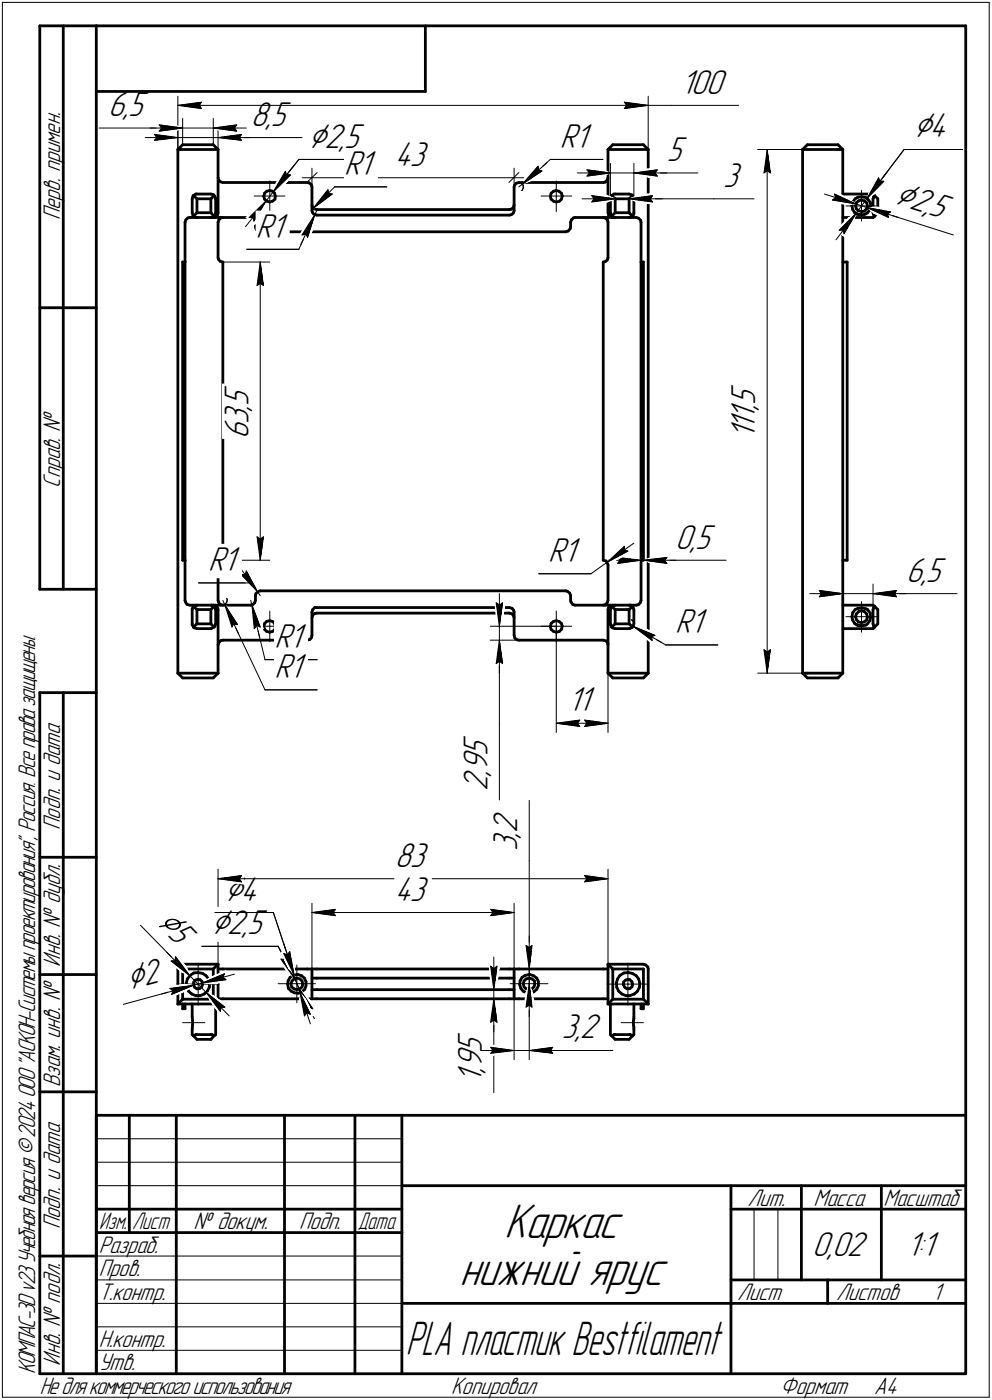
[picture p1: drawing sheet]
<svg xmlns="http://www.w3.org/2000/svg" width="211mm" height="298mm" viewBox="0 0 211 298" stroke-linecap="round" stroke-linejoin="round" font-family="sans-serif">
<defs><g id="words">
<g font-size="10.9">
<text x="107.3" y="263.5">Каркас</text>
<text x="97.7" y="273.5">нижний ярус</text>
</g>
<text font-size="10.7" x="86.3" y="288.5">PLA пластик Bestfilament</text>
<g font-size="8.5">
<text x="194.3" y="29.3">⌀4</text>
<text x="65.6" y="31.4">⌀2,5</text>
<text x="190" y="43.3" transform="rotate(18 190 43.3)">⌀2,</text>
<text x="47.7" y="191.8">⌀4</text>
<text x="33.1" y="196.6" transform="rotate(46 33.1 196.6)">⌀5</text>
<text x="44.9" y="198.9">⌀</text>
<text x="27.5" y="210.8" transform="rotate(-15 27.5 210.8)">⌀2</text>
</g>
<g font-size="7.8">
<text x="144.9" y="19.9">100</text>
<text x="23" y="24.7">6,5</text>
<text x="53.4" y="26.7">8,5</text>
<text x="84" y="35.3">43</text>
<text x="119.1" y="31.4">R1</text>
<text x="141.9" y="34.3">5</text>
<text x="73.2" y="37.3">R1</text>
<text x="153.9" y="39.8">3</text>
<text x="197.3" y="45.6" transform="rotate(18 197.3 45.6)">5</text>
<text x="54.5" y="50.6">R1</text>
<text x="52.8" y="87.4" transform="rotate(-90 52.8 87.4)">,</text>
<text x="52.8" y="86.4" transform="rotate(-90 52.8 86.4)">5</text>
<text x="160.7" y="89.4" transform="rotate(-90 160.7 89.4)">1</text>
<text x="160.7" y="87.2" transform="rotate(-90 160.7 87.2)">,</text>
<text x="160.7" y="86.2" transform="rotate(-90 160.7 86.2)">5</text>
<text x="52.8" y="93.4" transform="rotate(-90 52.8 93.4)">6</text>
<text x="52.8" y="90.2" transform="rotate(-90 52.8 90.2)">3</text>
<text x="160.7" y="93.6" transform="rotate(-90 160.7 93.6)">1</text>
<text x="160.7" y="91.5" transform="rotate(-90 160.7 91.5)">1</text>
<text x="116.6" y="119.7">R1</text>
<text x="143.7" y="116.8">0,5</text>
<text x="44.3" y="121.5">R</text>
<text x="47.4" y="121.5">1</text>
<text x="192.8" y="123.9">6,5</text>
<text x="58.4" y="137.9">R1</text>
<text x="143.7" y="134.8">R1</text>
<text x="58.4" y="144.3">R1</text>
<text x="120.9" y="151.5">11</text>
<text x="103.7" y="160.9" transform="rotate(-90 103.7 160.9)">5</text>
<text x="103.7" y="165.2" transform="rotate(-90 103.7 165.2)">,</text>
<text x="103.7" y="164.1" transform="rotate(-90 103.7 164.1)">9</text>
<text x="103.7" y="168.3" transform="rotate(-90 103.7 168.3)">2</text>
<text x="110" y="178.5" transform="rotate(-90 110 178.5)">,</text>
<text x="110" y="177.5" transform="rotate(-90 110 177.5)">2</text>
<text x="84" y="184.6">83</text>
<text x="110" y="181.3" transform="rotate(-90 110 181.3)">3</text>
<text x="84" y="191.8">43</text>
<text x="48.3" y="198.9">2,5</text>
<text x="119.6" y="221.1">3,2</text>
<text x="102.6" y="227.5" transform="rotate(-90 102.6 227.5)">9</text>
<text x="102.6" y="224.3" transform="rotate(-90 102.6 224.3)">5</text>
<text x="102.6" y="230.6" transform="rotate(-90 102.6 230.6)">1</text>
<text x="102.6" y="228.5" transform="rotate(-90 102.6 228.5)">,</text>
<text x="172.8" y="267.5">0,02</text>
<text x="192.9" y="267.5">1:1</text>
</g>
<g font-size="5.4">
<text x="12.8" y="46.9" transform="rotate(-90 12.8 46.9)">Перв. примен.</text>
<text x="12.8" y="103.8" transform="rotate(-90 12.8 103.8)">Справ. №</text>
<text x="12.8" y="176.7" transform="rotate(-90 12.8 176.7)">Подп. и дата</text>
<text x="12.8" y="205.8" transform="rotate(-90 12.8 205.8)">Инв. № дубл.</text>
<text x="12.8" y="231.6" transform="rotate(-90 12.8 231.6)">Взам. инв. №</text>
<text x="159.1" y="256.8">Лит.</text>
<text x="173.1" y="256.8">Масса</text>
<text x="188" y="256.8">Масштаб</text>
<text x="12.8" y="261.7" transform="rotate(-90 12.8 261.7)">Подп. и дата</text>
<text x="41.2" y="261.8">№ докум.</text>
<text x="63.6" y="261.8">Подп.</text>
<text x="21" y="266.8">Разраб.</text>
<text x="21" y="271.8">Пров.</text>
<text x="21" y="276.8">Т.контр.</text>
<text x="156.9" y="276.8">Лист</text>
<text x="177.9" y="276.8">Листов</text>
<text x="198.4" y="276.8">1</text>
<text x="21" y="286.8">Н.контр.</text>
<text x="7.5" y="292.5" transform="rotate(-90 7.5 292.5)">КОМПАС-3Dv23Учебнаяверсия©2024ООО&quot;АСКОН-Системыпроектирования&quot;, Россия. Всеправазащищены.</text>
<text x="12.8" y="290.8" transform="rotate(-90 12.8 290.8)">Инв. № подл.</text>
<text x="21" y="291.8">Утв.</text>
<text x="8.5" y="296.7">Недлякоммерческогоиспользования</text>
<text x="96" y="296.8">Копировал</text>
<text x="166" y="296.8">Формат</text>
<text x="186" y="296.8">A4</text>
</g>
<g font-size="5.3">
<text x="21.1" y="261.8">Изм.</text>
<text x="28.1" y="261.8">Лист</text>
<text x="76.1" y="261.8">Дата</text>
</g>
</g></defs>
<g fill="none" stroke="#000" stroke-width=".59">
<path d="M8.5 5.5v120zM8.5 5.5h12zM13.5 5.5v120zM20.5 5.5v287zM20.5 5.5h185zM20.5 19.5h70zM90.5 5.5v14zM205.5 5.5v287zM37.8 31.8l1.1-1zM37.8 31.8h8.6zM37.8 31.8v111.5zM38.9 30.8h6.5z"/>
<path d="M45.4 30.8l1 1zM46.4 37.8l.1 .4zM46.4 31.8v13.5zM46.5 38.2l.3 .5zM46.8 38.7l.6 .2zM47.4 38.9h18zM65.4 38.9h.4zM65.8 38.9l.4 .4zM66.2 39.3l.2 .5zM66.4 39.8v5.1zM109.4 39.8v5.1zM109.5 39.5l-.1 .3z"/>
<path d="M109.8 39l.6-.1zM109.8 39l-.3 .5zM110.4 38.9h18zM128.4 38.9l.4-.1zM128.8 38.8l.4-.4zM129.4 37.8l-.2 .6zM129.4 31.8h8.5zM129.4 31.8v13.5zM130.4 30.8l-1 1zM130.4 30.8h6.5zM136.9 30.8l1 1zM137.9 31.8v111.5z"/>
<path d="M170.8 31.8v111.5zM170.8 31.8h1zM171.8 30.8h6.5zM171.8 30.8l-1 1zM171.8 31.8h7.5zM178.3 30.8l1 1zM179.3 31.8v111.5zM38.9 55.8v63.5zM38.9 55.8h.5zM39.4 55.8v63.5zM39.4 47.3v8.5zM39.5 46.8l-.1 .5z"/>
<path d="M39.5 46.8l.5-.4zM40 46.4l.4-.1zM40.4 46.3h1.5zM40.9 42.3v3zM40.9 45.3l.2 .6zM41.1 41.7l-.2 .6zM41.1 41.7h.1M41.1 45.9v.2zM41.1 46.1l.6 .2zM41.1 41.7l.6-.4zM41.1 41.7l.8 .6zM41.7 46.3h.2z"/>
<path d="M41.7 41.3h.2zM41.9 45.3l-.8 .8zM41.9 45.3h3zM41.9 42.3v3zM41.9 46.3h3zM41.9 41.3h3zM41.9 42.3h3zM44.9 41.3l.6 .2zM44.9 46.3h.5zM44.9 46.3l.6-.2zM44.9 42.3v3zM44.9 45.3l.7 .8z"/>
<path d="M45.4 46.3l.6-.2zM45.4 46.3h7.9zM45.5 41.5l.1 .2zM45.5 46.1h.1zM45.6 41.7l-.7 .6zM45.6 41.7l.3 .5zM45.9 45.6l-.3 .5zM45.9 45.3v.3zM45.9 42.3v3zM45.9 42.2v.1zM46.3 45.7l-.3 .4zM46.4 45.3l-.1 .4z"/>
<path d="M46.4 47.3v7.6zM46.4 54.9l.1 .3zM46.5 55.2l.3 .4zM46.6 46.8l-.2 .5zM46.6 46.8l.4-.4zM46.8 55.6l.6 .2zM47 46.4l.4-.1zM47.4 55.8v63.5zM53.3 46.3l.6 .2zM53.9 46.5l.4 .4zM54.3 46.9l.1 .4zM54.4 47.3v1z"/>
<path d="M54.4 48.3l.1 .6zM54.5 48.9l.4 .4zM54.9 49.3l.5 .1zM55.4 49.4h65zM56.1 41.8l.2 .6zM56.3 42.4l.4 .4zM56.3 41.1l-.2 .7zM56.3 41.1l.4-.4zM56.7 42.8l.7 .2zM56.7 40.7l.7-.1zM57.4 40.6l.6 .1zM57.4 43l.6-.2z"/>
<path d="M58 40.7l.4 .4zM58 42.8l.5-.4zM58.4 41.1l.2 .6zM58.6 41.7l-.1 .7zM66.4 44.9l.1 .3zM66.4 43.6l.1 .4zM66.5 45.2l.3 .4zM66.5 44l.3 .4zM66.8 45.6l.6 .2zM66.8 44.4l.6 .2zM67.4 44.6h41zM67.4 45.8h41z"/>
<path d="M108.4 44.6l.4-.1zM108.4 45.8l.4-.1zM108.8 44.5l.4-.3zM108.8 45.7l.4-.3zM109.4 43.6l-.2 .6zM109.4 44.9l-.2 .5zM117.1 41.8l.2 .6zM117.3 42.4l.5 .4zM117.3 41.1l-.2 .7zM117.3 41.1l.5-.4zM117.8 42.8l.6 .2zM117.8 40.7l.6-.1z"/>
<path d="M118.4 40.6l.6 .1zM118.4 43l.6-.2zM119 40.7l.5 .4zM119 42.8l.5-.4zM119.5 41.1l.1 .6zM119.6 41.7l-.1 .7zM120.4 49.4l.5-.2zM121.3 48.7l-.4 .5zM121.4 48.3l-.1 .4zM121.4 47.3v1zM121.6 46.8l-.2 .5zM121.6 46.8l.4-.4z"/>
<path d="M122 46.4l.3-.1zM122.3 46.3h8.1zM128.4 55.8v63.5zM128.4 46.3l.5 .2zM128.4 55.8l.4-.1zM128.8 55.7l.4-.3zM128.9 46.5l.4 .4zM129.3 46.9l.1 .4zM129.4 45.3l.1 .6zM129.4 47.3v7.6zM129.4 54.9l-.2 .5zM129.5 45.9l.5 .3z"/>
<path d="M129.9 42.3v3zM129.9 45.3l.1 .6zM130 46.2l.4 .1zM130 41.7l-.1 .6zM130 41.7h.1zM130 45.9l.1 .2zM130.1 46.1l.5 .2zM130.1 41.7l.8 .6zM130.1 41.7l.5-.4zM130.4 46.3h.5zM130.6 46.3h.3zM130.6 41.3h.3z"/>
<path d="M130.9 46.3h3zM130.9 45.3h3zM130.9 41.3h3zM130.9 42.3v3zM130.9 42.3h3zM130.9 45.3l-.8 .8zM133.9 42.3l.7-.6zM133.9 41.3l.6 .2zM133.9 45.3l.7 .8zM133.9 46.3l.6-.2zM133.9 46.3h1.5zM133.9 42.3v3z"/>
<path d="M134.5 41.5l.1 .2zM134.5 46.1h.1zM134.6 41.7l.3 .5zM134.9 42.2v.1zM134.9 45.6l-.3 .5zM134.9 45.3v.3zM134.9 42.3v3zM135.4 46.3l.5 .2zM135.9 46.5l.4 .4zM136.3 46.9l.1 .4zM136.4 47.3v8.5zM136.4 55.8h.5z"/>
<path d="M136.4 55.8v63.5zM136.9 55.8v63.5zM179.3 46.3h6.5zM179.3 41.3h6.5zM179.3 55.8h1zM180.3 55.8v63.5zM181.3 43.8l.1 .8zM181.4 43l-.1 .8zM181.4 44.6l.5 .7zM181.9 45.3h.1M181.9 45.3l.4 .3zM181.9 42.3l.6-.3z"/>
<path d="M181.9 42.3l-.5 .7zM182 43.8l.2 .6zM182.2 43.2l.5-.4zM182.2 43.2l-.2 .6zM182.2 44.4l.4 .5zM182.3 45.6h.1M182.4 45.6h.1zM182.5 45.6h.1zM182.5 42l.9-.1zM182.6 45.6h.1M182.6 44.9l.7 .1zM182.7 45.6l.1 .1z"/>
<path d="M182.7 42.8l.6-.2zM182.8 45.7h.2zM183 45.7h.3zM183.3 45.7h.4zM183.3 45h.6zM183.3 42.6l.6 .2zM183.4 41.9l.8 .2zM183.7 45.7l.5-.1zM183.9 45l.5-.6zM183.9 42.8l.5 .4zM184.2 45.6l.4-.3zM184.2 42.1l.4 .2z"/>
<path d="M184.4 43.2l.2 .7zM184.6 43.9l-.2 .5zM184.6 42.3l.1 .1zM184.7 42.4l.5 .7zM185.1 44.7l-.5 .6zM185.2 43.1l.1 .8zM185.3 43.9l-.2 .8zM185.8 42.3v3zM185.8 46.3l.3-.2zM185.8 41.3l.3 .4zM185.8 45.3v.3zM185.8 42.1v.2z"/>
<path d="M185.8 45.6l.1 .2zM185.9 41.8l-.1 .3zM185.9 45.8l.2 .3zM186.1 41.7l-.2 .1zM186.1 41.7l.7 .6zM186.8 45.3l-.7 .8zM186.8 42.3v3zM8.5 65.5h12zM38.9 119.3h.5zM39.4 119.3v8.5zM46.6 119.8l-.2 .5zM46.6 119.8l.4-.4z"/>
<path d="M47 119.4l.4-.1zM128.4 119.3l.5 .2zM128.9 119.5l.4 .5zM129.3 120l.1 .3zM136.4 119.3h.5zM136.4 119.3v8.5zM179.3 119.3h1zM8.5 125.5h12zM39.4 127.8l.1 .4zM39.5 128.2l.3 .5zM39.8 128.7l.6 .2zM40.4 128.9h1.5z"/>
<path d="M40.9 129.8v3zM40.9 129.6v.2zM40.9 133l.2 .5zM40.9 132.8v.2zM41.1 129.1l.2-.1zM41.1 133.5l.2 .2zM41.1 129.1l.8 .7zM41.1 133.5l.8-.7zM41.1 129.1l-.2 .5zM41.3 129l.6-.1zM41.3 133.7l.6 .2zM41.9 133.9h3z"/>
<path d="M41.9 132.8h3zM41.9 128.9h3zM41.9 129.8v3zM41.9 129.8h3zM44.9 132.8l.7 .7zM44.9 133.9l.1-.1zM44.9 128.9h.1zM44.9 129.8l.7-.7zM44.9 128.9h.5zM44.9 129.8v3zM45 133.8l.6-.3zM45 128.9l.6 .2z"/>
<path d="M45.4 128.9h7.9zM45.4 128.9h.4zM45.6 129.1l.1 .2zM45.7 133.3l-.1 .2zM45.7 129.3l.2 .5zM45.8 128.9l.4 .4zM45.9 132.8l-.2 .5zM45.9 129.8v3zM46.2 129.3l.2 .5zM46.4 129.8v13.5zM46.4 120.3v7.5zM46.4 127.8l.1 .4z"/>
<path d="M46.5 128.2l.3 .5zM46.6 136.8l-.2 .5zM46.6 136.8l.4-.4zM46.8 128.7l.6 .2zM47 136.4l.4-.1zM47.4 136.3h18zM53.3 128.9l.5-.1zM54.2 128.4l-.4 .4zM54.4 127.8l-.2 .6zM54.4 126.8v1zM54.4 126.4v.4zM54.9 126l.5-.2z"/>
<path d="M54.9 126l-.5 .4zM55.4 125.8h65zM56.1 133.3l.2 .7zM56.3 134l.4 .5zM56.3 132.8l-.2 .5zM56.3 132.8l.4-.5zM56.7 134.5l.7 .1zM56.7 132.3l.7-.1zM57.4 132.2l.6 .1zM57.4 134.6l.6-.1zM58 132.3l.4 .5zM58 134.5l.5-.5z"/>
<path d="M58.4 132.8l.2 .5zM58.6 133.3l-.1 .7zM65.4 136.3l.6-.2zM66.3 135.7l-.3 .4zM66.4 130.3v5zM66.4 135.3l-.1 .4zM66.5 131l-.1 .6zM66.5 131l.5-.4zM66.5 129.8l-.1 .5zM66.5 129.8l.5-.4zM67 130.6h.4zM67 129.4h.4z"/>
<path d="M67.4 130.6h41zM67.4 129.4h41zM108.4 130.6l.6 .1zM108.4 129.4l.6 .1zM109 130.7l.3 .4zM109 129.5l.3 .5zM109.3 131.1l.1 .5zM109.3 130l.1 .3zM109.4 130.3v5zM109.4 135.3l.2 .6zM109.6 135.9l.4 .3zM110 136.2l.4 .1z"/>
<path d="M110.4 136.3h18zM117.1 133.3l.2 .7zM117.3 134l.5 .5zM117.3 132.8l-.2 .5zM117.3 132.8l.5-.5zM117.8 134.5l.6 .1zM117.8 132.3l.6-.1zM118.4 132.2l.6 .1zM118.4 134.6l.6-.1zM119 132.3l.5 .5zM119.5 132.8l.1 .5zM119.5 134l-.5 .5z"/>
<path d="M119.6 133.3l-.1 .7zM120.4 125.8l.3 .1zM120.7 125.9l.5 .4zM121.2 126.3l.2 .5zM121.4 126.8v1zM121.4 127.8l.1 .4zM121.5 128.2l.3 .5zM121.8 128.7l.5 .2zM122.3 128.9h8.1zM128.4 128.9l.4-.1zM128.4 136.3l.5 .2zM128.9 136.5l.4 .4z"/>
<path d="M129.2 128.4l-.4 .4zM129.3 136.9l.1 .4zM129.4 120.3v7.5zM129.4 129.8v13.5zM129.4 127.8l-.2 .6zM129.5 129.5l-.1 .3zM129.8 129l.6-.1zM129.8 129l-.3 .5zM129.9 133l.2 .5zM129.9 132.8v.2zM129.9 129.8v3zM129.9 129.6v.2z"/>
<path d="M130.1 129.1l.8 .7zM130.1 129.1l-.2 .5zM130.1 133.5l.2 .2zM130.1 133.5l.8-.7zM130.1 129.1l.2-.1zM130.3 133.7l.6 .2zM130.3 129l.6-.1zM130.4 128.9h.5zM130.9 129.8h3zM130.9 132.8h3zM130.9 129.8v3zM130.9 128.9h3z"/>
<path d="M130.9 133.9h3zM133.9 129.8v3zM133.9 133.9l.2-.1zM133.9 128.9h1.5zM133.9 129.8l.7-.7zM133.9 132.8l.7 .7zM133.9 128.9h.2zM134.1 133.8l.5-.3zM134.1 128.9l.5 .2zM134.6 129.1l.1 .2zM134.7 129.3l.2 .5zM134.7 133.3l-.1 .2z"/>
<path d="M134.9 129.8v3zM134.9 132.8l-.2 .5zM135.4 128.9l.4-.1zM136.2 128.4l-.4 .4zM136.4 127.8l-.2 .6zM179.3 133.9h6.5zM179.3 128.9h6.5zM181.3 131.3l.1 .8zM181.4 130.5l-.1 .8zM181.4 132.1l.5 .7zM181.9 132.8h.1M181.9 132.8l.4 .2z"/>
<path d="M181.9 129.8l-.5 .7zM181.9 129.8l.6-.3zM182 131.3l.2 .6zM182.2 130.7l.5-.5zM182.2 130.7l-.2 .6zM182.2 131.9l.4 .5zM182.3 133l.1 .1zM182.4 133.1h.1M182.5 133.1l.1 .1zM182.5 129.5h.9zM182.6 133.2h.1M182.6 132.4l.7 .2z"/>
<path d="M182.7 133.2h.1M182.7 130.2l.6-.2zM182.8 133.2h.2zM183 133.2l.3 .1zM183.3 132.6l.6-.2zM183.3 130l.6 .2zM183.3 133.3l.4-.1zM183.4 129.5l.8 .1zM183.7 133.2l.5-.1zM183.9 132.4l.5-.4zM183.9 130.2l.5 .5zM184.2 129.6l.4 .2z"/>
<path d="M184.2 133.1l.4-.3zM184.4 130.7l.2 .6zM184.6 129.8l.1 .1zM184.6 131.3l-.2 .7zM184.7 129.9l.5 .7zM185.1 132.2l-.5 .6zM185.2 130.6l.1 .8zM185.3 131.4l-.2 .8zM185.8 128.9l.3 .2zM185.8 129.8v3zM185.8 132.8v.3zM185.8 129.5v.3z"/>
<path d="M185.8 133.1l.1 .2zM185.9 129.4l-.1 .1zM185.9 133.3l.2 .2zM186.1 133.5l-.3 .4zM186.1 129.1l.7 .7zM186.1 133.5l.7-.7zM186.1 129.1l-.2 .3zM186.8 129.8v3zM8.5 147.5v145zM8.5 147.5h12zM13.5 147.5v145zM37.8 143.3h8.6z"/>
<path d="M37.8 143.3l1.1 1.1zM38.9 144.4h6.5zM46.4 143.3l-1 1.1zM129.4 143.3l1 1.1zM129.4 143.3h8.5zM130.4 144.4h6.5zM137.9 143.3l-1 1.1zM170.8 143.3h1zM170.8 143.3l1 1.1zM171.8 143.3h7.5zM171.8 144.4h6.5zM178.3 144.4l1-1.1z"/>
<path d="M8.5 182.5h12zM8.5 207.5h12zM37.8 213.8l1.1-1zM37.8 213.8h8.6zM37.8 206.3v7.5zM38 205.7l-.2 .6zM38 205.7l.5-.3zM38.5 205.4l.4-.1zM38.9 206.3v6.5zM38.9 206.3h6.5zM38.9 214.8h.5zM38.9 205.3h7.5z"/>
<path d="M38.9 212.8h6.5zM38.9 213.8v1zM39.4 213.8v1zM39.6 209.3l.1 .9zM39.7 210.2l.4 .9zM39.9 208.4l-.3 .9zM40.1 211.1l.7 .6zM40.5 207.7l.7-.5zM40.5 207.7l-.6 .7zM40.8 211.7l.9 .3zM40.9 213.8v2.7zM40.9 219.1v1.2z"/>
<path d="M40.9 216.5l.1 .8zM41 218.3l-.1 .8zM41 217.3v1zM41.1 209.7l.3 .5zM41.2 209.1l-.1 .6zM41.2 207.2l1-.1zM41.4 210.2l.5 .4zM41.6 208.7l.6-.2zM41.6 208.7l-.4 .4zM41.7 212h.9zM41.9 210.6l.6-.1zM42.2 208.5l.4 .1z"/>
<path d="M42.2 207.1l.9 .2zM42.5 210.5l.4-.4zM42.6 208.6l.4 .4zM42.6 212l.8-.3zM43 209l.1 .6zM43.1 209.6l-.2 .5zM43.1 207.3l.8 .5zM43.4 211.7l.7-.6zM43.9 207.8l.5 .6zM44.4 208.4l.2 1zM44.5 210.2l-.4 .9zM44.6 209.4l-.1 .8z"/>
<path d="M45.4 212.8l1 1zM45.4 206.3v6.5zM45.4 206.3l1-1zM45.9 213.8v6.5zM46.4 205.3v8.5zM46.4 206.3h1zM46.4 212.7h1zM47.4 212.7h18zM47.4 206.3h18zM61.2 209.6l.2 .9zM61.3 208.9l-.1 .7zM61.4 210.5l.6 .6z"/>
<path d="M61.7 208.1l.7-.4zM61.7 208.1l-.4 .8zM61.9 209.5l.2 .6zM62 211.1l.7 .3zM62.1 210.1l.5 .5zM62.1 208.9l.5-.5zM62.1 208.9l-.2 .6zM62.4 207.7l.8-.2zM62.6 208.4l.6-.1zM62.6 210.6l.6 .1zM62.7 211.4l.8 .1zM63.2 210.7l.6-.1z"/>
<path d="M63.2 208.3l.6 .1zM63.2 207.5h.2zM63.4 207.5l.8 .3zM63.5 211.5l.8-.3zM63.8 210.6l.5-.5zM63.8 208.4l.5 .5zM64.2 207.8l.6 .5zM64.3 208.9l.1 .6zM64.3 211.2l.6-.5zM64.4 209.5l-.1 .6zM64.8 208.3l.3 .7zM65.1 209.9l-.2 .8z"/>
<path d="M65.1 209v.9zM65.4 206.3h1zM65.4 212.7h1zM66.4 212.7h1zM66.4 206.3v6.4zM66.4 206.3h1zM66.4 208.3h1zM66.4 210.7h1zM67.4 206.3h41zM67.4 208.3h41zM67.4 210.7h41zM67.4 212.7h41z"/>
<path d="M108.4 206.3h1zM108.4 208.3h1zM108.4 210.7h1zM108.4 212.7h1zM109.4 206.3v6.4zM109.4 206.3h1zM109.4 212.7h1zM110.4 206.3h18zM110.4 212.7h18zM110.6 209.6l.2 .9zM110.7 208.9l-.1 .7zM110.8 210.5l.5 .6z"/>
<path d="M111.1 208.1l.7-.4zM111.1 208.1l-.4 .8zM111.3 211.1l.8 .3zM111.3 209.5l.2 .6zM111.5 208.9l.4-.5zM111.5 208.9l-.2 .6zM111.5 210.1l.4 .5zM111.8 207.7l.8-.2zM111.9 208.4l.7-.1zM111.9 210.6l.6 .1zM112.1 211.4l.8 .1zM112.5 210.7h.1"/>
<path d="M112.6 207.5h.2zM112.6 210.7l.6-.1zM112.6 208.3l.6 .1zM112.8 207.5l.7 .3zM112.9 211.5l.7-.3zM113.2 208.4l.5 .5zM113.5 207.8l.7 .5zM113.6 211.2l.6-.5zM113.6 210.1l-.4 .5zM113.7 208.9l.1 .6zM113.8 209.5l-.2 .6zM114.2 208.3l.4 .7z"/>
<path d="M114.6 209.9l-.4 .8zM114.6 209v.9zM128.4 212.7h1zM128.4 206.3h1zM129.4 213.8l1-1zM129.4 205.3h7.5zM129.4 213.8h8.5zM129.4 205.3l1 1zM129.4 205.3v8.5zM129.9 213.8v6.5zM130.4 206.3h6.5zM130.4 206.3v6.5z"/>
<path d="M130.4 212.8h6.5zM131.1 209.3l.1 .9zM131.2 210.2l.5 .9zM131.4 208.4l-.3 .9zM131.7 211.1l.6 .6zM131.9 207.7l.9-.5zM131.9 207.7l-.5 .7zM132.3 211.7l.9 .3zM132.7 209.1v.6zM132.7 209.7l.2 .5zM132.8 207.2l.8-.1zM132.9 210.2l.5 .4z"/>
<path d="M133.1 208.7l.5-.2zM133.1 208.7l-.4 .4zM133.2 212h.8zM133.4 210.6l.6-.1zM133.6 208.5l.4 .1zM133.7 207.1h.1M133.7 207.1l.8 .2zM134 210.5l.5-.4zM134 208.6l.5 .4zM134 212l1-.3zM134.5 209l.1 .6zM134.5 207.3l.9 .5z"/>
<path d="M134.6 209.6l-.1 .5zM134.8 217.3v.5zM134.8 217.8v.5zM134.8 218.3l.1 .4zM134.9 213.8v2.7zM134.9 219.1v1.2zM134.9 216.5v.4zM134.9 216.9l-.1 .4zM134.9 218.7v.4zM135 211.7l.6-.6zM135.4 207.8l.5 .6zM135.9 208.4l.2 1z"/>
<path d="M136.1 210.2l-.5 .9zM136.1 209.4v.8zM136.4 214.8h.5zM136.4 213.8v1zM136.9 205.3l.5 .2zM136.9 213.8v1zM136.9 212.8l1 1zM136.9 206.3v6.5zM137.4 205.5l.4 .4zM137.8 205.9l.1 .4zM137.9 206.3v7.5zM8.5 232.5h12z"/>
<path d="M20.5 237.5h185zM20.5 237.5v55zM27.5 237.5v25zM37.5 237.5v55zM40.9 220.3l.2 .3zM41.1 220.6l.3-.1zM41.1 220.6l.8 .7zM41.4 220.5l.3-.2zM41.7 220.3h.2zM41.9 220.3h3zM41.9 221.3h3zM44.9 220.3h.2z"/>
<path d="M45.1 220.3l.3 .2zM45.4 220.5l.2 .1zM45.6 220.6l-.7 .7zM45.6 220.6l.3-.3zM60.5 237.5v55zM75.5 237.5v55zM85.5 237.5v55zM129.9 220.3l.2 .3zM130.1 220.6l.8 .7zM130.1 220.6l.3-.1zM130.4 220.5l.2-.2zM130.6 220.3h.3z"/>
<path d="M130.9 220.3h3zM130.9 221.3h3zM133.9 220.3h.2zM134.1 220.3l.3 .2zM134.4 220.5l.2 .1zM134.6 220.6l-.7 .7zM134.9 220.3l-.3 .3zM20.5 257.5h65zM85.5 252.5h120zM155.5 252.5v40zM155.5 257.5h15zM170.5 252.5v20z"/>
<path d="M170.5 257.5h35zM187.5 252.5v20zM8.5 267.5h12zM20.5 262.5h65zM85.5 277.5h70zM155.5 277.5h50zM155.5 272.5h50zM176.1 272.5v5zM8.5 292.5h12zM20.5 292.5h185z"/>
</g>
<g fill="none" stroke="#000" stroke-width=".21">
<path d="M.5 .5v297zM.5 .5h210zM210.5 .5v297zM21.1 27.3h12.8zM30.9 29.3h6.9zM31.9 27.3h7zM32.9 28.6l4.9 .7zM32.9 28.6l.5 .7zM32.9 29.9l4.9-.6zM33.4 29.3l-.5 .6zM33.9 27.3h5zM33.9 26.6l5 .7z"/>
<path d="M33.9 26.6l.5 .7zM33.9 27.9l5-.6zM34.4 27.3l-.5 .6zM37.8 27.3v4.5zM37.8 20.5v11.3zM37.8 29.3h8.6zM37.8 22.4l5-.6zM37.8 22.4l5 .7zM37.8 22.4h100.1zM38.9 25.2v5.6zM38.9 27.3h6.5zM42.4 22.4l.4 .7z"/>
<path d="M42.8 21.8l-.4 .6zM45.4 25.2v5.6zM45.4 27.3l5 .6zM45.4 27.3l5-.7zM45.4 27.3h7zM46.4 27.3v4.5zM46.4 29.3h5zM46.4 29.3l5 .6zM46.4 29.3l5-.7zM46.4 29.3h6.9zM49.9 27.3l.5 .6zM50.4 26.6l-.5 .7z"/>
<path d="M50.9 29.3l.5 .6zM51.4 29.3h12.9zM51.4 28.6l-.5 .7zM57.4 38.5v3.2zM60.7 36.5l.3 .8zM60.7 36.5l-2.5 4.3zM61 37.3h.8zM62.5 35.3l-4.3 5.5zM63.6 34l-5.4 6.8zM63.6 34h16.2zM64.3 37.8h2.1zM65.3 38.9l2.2-2.2z"/>
<path d="M66.4 35.8v4zM66.4 37.8h43zM71.2 39.8h11.1zM71.2 39.8l-4.6 4.6zM108.3 38.9l2.1-2.2zM109.4 35.8v4zM109.4 37.8h2zM110.4 38.9l.5 .1zM110.4 39.8l.8-.6zM110.9 39l.4 .5zM111.2 39.2l5.9-5.2zM111.2 39.2l4.1-2.8z"/>
<path d="M111.2 39.2l5.2-4.6zM111.3 39.5v.5zM114.5 35.4l.1 .8zM114.5 35.4l-3.3 3.8zM114.6 36.2l.7 .2zM117.1 34h11.2zM118.4 38.5v3.2zM122.9 36.8h7zM124.9 36.2l5 .6zM124.9 36.2l.5 .6zM124.9 37.5l5-.7zM125.4 36.8l-.5 .7z"/>
<path d="M129.9 34.8v7.5zM129.9 36.8h5zM132.8 23.1l5.1-.7zM132.8 21.8l.5 .6zM132.8 21.8l5.1 .6zM133.3 22.4l-.5 .7zM134.9 36.8h5zM134.9 34.8v7.5zM134.9 36.8l5 .7zM134.9 36.8l5-.6zM134.9 36.8h7zM137.9 22.4h5z"/>
<path d="M137.9 20.5v11.3zM139.4 36.8l.5 .7zM139.9 36.8h8.6zM139.9 36.2l-.5 .6zM142.9 22.4h14.2zM161.2 31.8h9.6zM162.6 36.8l.6-.5zM163.2 31.8l.7 5zM163.2 36.3l.7 .5zM163.2 31.8l-.6 5zM163.2 31.8v111.5zM186.9 37.8l.3 .8z"/>
<path d="M186.9 37.8l-2.4 4.4zM187.2 38.6h.8zM188 38.6l-3.5 3.6zM188.7 36.7l-4.2 5.5zM192.4 31.8l-7.9 10.4zM192.4 31.8h12.4zM47.4 55.8h10zM52.5 53.1h11.1zM53 46.3l3.6-3.5zM53 46.3h.8zM53.8 46.3l.2 .8zM54.1 41.7h3.3z"/>
<path d="M55.4 55.8l.6 5zM55.4 55.8l-.7 5zM55.4 55.8v63.5zM56.6 42.8l-2.6 4.3zM56.6 42.8l-4.4 5.5zM57.4 41.7h3.2zM57.4 41.7v3.3zM58.2 40.8l3.6-3.5zM58.2 40.8l-1.6 2zM64.3 50l.8-.1zM65.1 49.9l.3 .6zM66.6 44.4l4.1-3.1z"/>
<path d="M67 45.7l-3.4 7.4zM67 45.7l-2.7 4.3zM67 45.7l-1.6 4.8zM67 45.7l-3 6.4zM67.4 44.9l-.4 .8zM69.8 40.4l-3.2 4zM69.8 40.4v.7zM69.8 41.1l.9 .2zM111.1 40.6h.1M111.3 40l-.2 .6zM115.1 41.7h3.3zM118.4 41.7h3.3z"/>
<path d="M118.4 41.7v3.3zM123.9 42.3h7zM125.9 41.7l5 .6zM125.9 41.7l.5 .6zM125.9 43l5-.7zM126.4 42.3l-.5 .7zM130.9 42.3h3zM133.9 42.3h18zM133.9 42.3l5 .7zM133.9 42.3l5-.6zM133.9 42.3h7zM138.3 42.3l.6 .7z"/>
<path d="M138.9 41.7l-.6 .6zM151.9 42.3h8.5zM175.4 41.3l6.7 2.1zM177.1 42.6l.7-.5zM177.1 42.6l5 .8zM177.5 41.3l4.6 2.1zM177.5 41.3l.3 .8zM178.6 49h.8zM179.4 49l.2 .8zM180 43.9h3.3zM181.9 42.3l.8-.4zM181.9 45.3l.8 .4z"/>
<path d="M182.1 45.5l-3.5 3.5zM182.1 45.5l-2.5 4.3zM182.1 45.5l-4.2 5.6zM182.1 43.4l2.4 .8zM182.7 41.9l.8-.1zM182.7 45.7l.8 .1zM183.3 43.9h3.2zM183.3 43.9v3.2zM183.3 40.6v3.3zM183.5 41.8l.7 .3zM183.5 45.8l.3-.1zM184.2 42.1l.7 .6z"/>
<path d="M184.5 44.2l18.4 5.8zM184.5 42.2l-2.4 3.3zM184.5 44.2l4.6 2.1zM184.5 44.2l5 .9zM184.5 44.2l6.7 2.1zM184.9 42.7l.4 .6zM185.3 43.3v.6zM188.8 45.6l.3 .7zM188.8 45.6l.7-.5zM54.7 60.8l.7-.4zM55.4 60.4l.6 .4zM47.4 119.3h10z"/>
<path d="M54.7 114.3l.7 5zM54.7 114.3l.7 .5zM55.4 114.8l.6-.5zM56 114.3l-.6 5zM129.2 119.7l4.4-2.4zM129.2 119.7l3.6-3.4zM129.2 119.7l5.7-4zM129.4 119.3h7zM131.4 118.7l5 .6zM131.4 118.7l.5 .6zM131.4 120l5-.7zM131.9 119.3l-.5 .7z"/>
<path d="M132.8 117.1l.8 .2zM132.8 116.3v.8zM136.4 119.3h.5zM136.9 119.3h4.7zM136.9 119.3l5 .7zM136.9 119.3l5-.6zM136.9 119.3h6.9zM141.4 119.3l.5 .7zM141.6 119.3h12.9zM141.9 118.7l-.5 .6zM42.2 124.1h11.1zM47.4 128.9l.5-.2z"/>
<path d="M47.4 127.8l.4 1zM47.8 128.8l8.6 18.1zM47.8 128.8l1.6 4.7zM47.8 128.8l2.7 4.2zM47.8 128.8l3 6.2zM48.3 128.2l-.4 .5zM48.3 127.4v.3zM48.3 127.7v.5zM49.7 132.8l-.3 .7zM49.7 132.8l.8 .2zM50.7 120.4l4.1 5.6zM51.3 122.3h.9z"/>
<path d="M51.3 122.3l3.5 3.7zM52.4 121.6l2.4 4.4zM52.4 121.6l-.2 .7zM53.3 124.1l1.5 1.9zM53.3 127.8l.3 1zM53.6 128.8l2.8 11.7zM53.6 128.8l.5 5.1zM53.6 128.8l1.8 4.7zM53.6 128.8l1.6 6.8zM54.1 133.3h3.3zM54.6 133.2l-.5 .7zM54.6 133.2l.8 .3z"/>
<path d="M54.8 126l.6 .8zM57.4 133.3h3.2zM57.4 133.3v3.4zM57.4 130.1v3.2zM104.3 133.3h14.1zM104.3 136.3h14.1zM105.6 128.4l.7 .5zM105.6 128.4l.7 4.9zM106.3 136.3v18zM106.3 128.9l.6-.5zM106.3 126.4v6.9zM106.3 136.3l-.7 5z"/>
<path d="M106.3 136.3l.6 5zM106.3 136.3v7zM106.3 133.3v3zM106.9 128.4l-.6 4.9zM114.6 122.2h11.1zM115.1 133.3h3.3zM118.4 133.3h3.3zM118.4 133.3v3.4zM118.4 130.1v3.2zM118.4 133.3v22.7zM125.7 122.2l3.5-2.5zM133.9 132.8l.8 .5z"/>
<path d="M134.5 132h.1M134.5 132l.3 .4zM134.7 133.3l6.9 4zM134.7 133.3l4.1 3.1zM134.7 133.3l4.7 2zM134.7 133.3l6.1 3.5zM134.8 132.4l.1 .6zM134.9 133l-.3 .5zM138.6 135.6l.2 .8zM138.6 135.6l.8-.3zM141.6 137.3h11.1zM162.6 138.3l.6 5z"/>
<path d="M162.6 138.3l.6 .6zM163.2 138.9l.7-.6zM163.9 138.3l-.7 5zM172.3 126.4h7zM174.3 125.7l5 .7zM174.3 125.7l.5 .7zM174.3 127.1l5-.7zM174.8 126.4l-.5 .7zM179.3 124.4v4.5zM179.3 126.4h6.5zM180 131.3h3.3zM183.3 131.3h3.2z"/>
<path d="M183.3 131.3v3.3zM183.3 128.1v3.2zM185.8 126.4h5zM185.8 124.4v4.5zM185.8 126.4l5 .7zM185.8 126.4l5-.7zM185.8 126.4h7zM190.3 126.4l.5 .7zM190.8 125.7l-.5 .7zM190.8 126.4h12.8zM56.4 140.5h11.1zM56.4 146.9h11.1z"/>
<path d="M105.6 141.3l.7-.5zM106.3 154.3v16zM106.3 140.8l.6 .5zM118.4 154l5-.7zM118.4 154l5 .7zM118.4 154h11zM122.9 154l.5 .7zM123.4 153.3l-.5 .7zM124.4 154.7l5-.7zM124.4 153.3l.5 .7zM124.4 153.3l5 .7zM124.9 154l-.5 .7z"/>
<path d="M129.4 143.3v12.7zM161.2 143.3h9.6zM112.6 170.4v12.9zM29.9 197l10.5 10.8zM45.7 194.3h12.5zM46.4 185.1v21.2zM46.4 187.1l5-.7zM46.4 187.1l5 .7zM46.4 187.1h83zM50.9 187.1l.5 .7zM51.4 186.4l-.5 .7zM58.2 194.3l4.4 13.3z"/>
<path d="M66.4 192.4v15.9zM66.4 194.3l5-.7zM66.4 194.3l5 .7zM66.4 194.3h43zM70.9 194.3l.5 .7zM71.4 193.6l-.5 .7zM104.4 195l5-.7zM104.4 193.6l.5 .7zM104.4 193.6l5 .7zM104.9 194.3l-.5 .7zM109.4 192.4v15.9zM112.6 183.3v23z"/>
<path d="M112.6 199.3v7zM124.4 187.8l5-.7zM124.4 186.4l.5 .7zM124.4 186.4l5 .7zM124.9 187.1l-.5 .7zM129.4 185.1v21.2zM26.2 213.9l14.9-4.1zM34.4 211.7l6.7-1.9zM35.5 202.8l4.9 5zM36.2 210.5l4.9-.7zM36.2 210.5l.6 .5zM36.4 204.6h.9z"/>
<path d="M36.4 204.6l4 3.2zM36.5 211.8l4.6-2zM36.8 211l-.3 .8zM37.3 203.7l3.1 4.1zM37.3 203.7v.9zM37.6 209.5h4.6zM38.9 217.8h4.7zM40.4 207.8l3.5 3.5zM41.1 209.8l2-.5zM42.2 209.5h4.5zM42.2 209.5v4.5zM42.2 205.1v4.4z"/>
<path d="M42.9 201.5h16.3zM43.1 209.3l5-.7zM43.1 209.3l4.7-2zM43.1 209.3l6.8-1.9zM43.9 211.3l3 4.1zM43.9 211.3l3.9 3.2zM43.9 211.3l4.9 5zM47 214.5l-.1 .9zM47 214.5h.8zM47.4 208.1l.7 .5zM47.8 207.3l-.4 .8zM59.2 209.5h4z"/>
<path d="M59.2 201.5l3.5 6.9zM59.5 202.1l3.2 6.3zM59.8 204.2l.8 .2zM59.8 204.2l2.9 4.2zM60.4 203l.7 .4zM60.4 203l2.2 4.6zM60.4 200.9l2.2 6.7zM61 203.6l1.7 4.8zM61 203.6l-.4 .8zM61.6 202.6l1 5zM61.6 202.6l-.5 .8zM62.6 207.6l1.2 3.8z"/>
<path d="M62.7 208.4l1.1 2.3zM63.2 209.5h3.9zM63.2 209.5v4zM63.2 205.5v4zM63.8 210.7l1.6 4.7zM63.8 210.7l2.7 4.1zM63.8 210.7l3.1 6.2zM63.8 211.4l1 4.9zM63.8 211.4l2.2 4.6zM63.8 211.4l2.2 6.6zM65.2 215.6l-.4 .7zM65.2 215.6l.8 .4z"/>
<path d="M65.8 214.6l-.4 .8zM65.8 214.6l.7 .2zM103.1 210.7h6.3zM103.1 212.7h6.3zM104.4 205.7l.7 .5zM104.4 205.7l.7 5zM104.4 217.7l.7-.5zM105.1 212.7v5zM105.1 217.7v15zM105.1 206.2l.6-.5zM105.1 203.8v6.9zM105.1 212.7l-.7 5z"/>
<path d="M105.1 217.2l.6 .5zM105.1 212.7l.6 5zM105.1 212.7v7zM105.1 210.7v2zM105.7 205.7l-.6 5zM108.5 209.5h4.1zM109.4 209.5v16.1zM110.4 206.3h4.2zM111.9 201.3l.7 .5zM111.9 201.3l.7 5zM111.9 214.5l.7-.5zM112.6 209.5h4z"/>
<path d="M112.6 209.5v4zM112.6 205.5v4zM112.6 209.5v16.1zM112.6 201.8l.6-.5zM112.6 209.5l-.7 5zM112.6 214l.6 .5zM112.6 209.5l.6 5zM112.6 209.5v7zM112.6 206.3v3.2zM113.2 201.3l-.6 5zM129.1 209.5h4.5zM132.2 217.8h4.7z"/>
<path d="M133.6 209.5h4.5zM133.6 209.5v4.5zM133.6 205.1v4.4zM102.4 223.7h7zM104.4 223l5 .7zM104.4 223l.5 .7zM104.4 224.3l5-.6zM104.9 223.7l-.5 .6zM109.4 223.7h3.2zM112.6 223.7h5zM112.6 223.7l5 .6zM112.6 223.7l5-.7z"/>
<path d="M112.6 223.7h6.9zM117.1 223.7l.5 .6zM117.6 223.7h12.8zM117.6 223l-.5 .7zM20.5 247.5h65zM20.5 252.5h65zM20.5 242.5h65zM160.4 257.5v15zM165.5 257.5v15zM20.5 267.5h65zM20.5 272.5h65zM20.5 277.5h65z"/>
<path d="M.5 297.5h210zM20.5 282.5h65zM20.5 287.5h65z"/>
</g>
<g fill="#fff" stroke="#fff" stroke-width=".21">
<path d="M84 29.7h7.8zM84 29.8h7.8zM84 29.9h7.8zM84 30h7.8zM84 30.1h7.8zM84 30.1h7.8zM84 30.2h7.8zM84 30.3h7.8zM84 30.4h7.8zM84 30.5h7.8zM84 30.6h7.8zM84 30.6h7.8zM84 30.7h7.8zM84 30.8h7.8zM84 30.9h7.8zM84 31h7.8zM84 31.1h7.8zM84 31.2h7.8zM84 31.2h7.8zM84 31.3h7.8zM84 31.4h7.8zM84 31.5h7.8zM84 31.6h7.8zM84 31.7h7.8zM84 31.7h7.8zM84 31.8h7.8zM84 31.9h7.8zM84 32h7.8zM84 32.1h7.8zM84 32.2h7.8zM84 32.3h7.8zM84 32.3h7.8zM84 32.4h7.8zM84 32.5h7.8zM84 32.6h7.8zM84 32.7h7.8zM84 32.8h7.8zM84 32.9h7.8zM84 32.9h7.8zM84 33h7.8zM84 33.1h7.8zM84 33.2h7.8zM84 33.3h7.8zM84 33.4h7.8zM84 33.4h7.8zM84 33.5h7.8zM84 33.6h7.8zM84 33.7h7.8zM84 33.8h7.8zM84 33.9h7.8zM84 34h7.8zM84 34h7.8zM84 34.1h7.8zM84 34.2h7.8zM84 34.3h7.8zM84 34.4h7.8zM84 34.5h7.8zM84 34.5h7.8zM84 34.6h7.8zM84 34.7h7.8zM84 34.8h7.8zM84 34.9h7.8zM84 35h7.8zM84 35.1h7.8zM84 35.1h7.8zM84 35.2h7.8zM84 35.3h7.8zM84 35.4h7.8zM84 35.5h7.8zM84 35.6h7.8zM84 35.6h7.8zM84 35.7h7.8zM84 35.8h7.8zM84 35.9h7.8zM84 36h7.8zM84 36.1h7.8zM84 36.2h7.8zM84 36.2h7.8zM84 36.3h7.8zM84 36.4h7.8zM84 36.5h7.8zM84 36.6h7.8zM84 36.7h7.8zM84 36.7h7.8z"/>
<path d="M47.2 81.8h7.2zM47.2 81.9h7.2zM47.2 82h7.2zM47.2 82h7.2zM47.2 82.1h7.2zM47.2 82.2h7.2zM47.2 82.3h7.2zM47.2 82.4h7.2zM47.2 82.5h7.2zM47.2 82.5h7.2zM47.2 82.6h7.2zM47.2 82.7h7.2zM47.2 82.8h7.2zM47.2 82.9h7.2zM47.2 83h7.2zM47.2 83.1h7.2zM47.2 83.1h7.2zM47.2 83.2h7.2zM47.2 83.3h7.2zM47.2 83.4h7.2zM47.2 83.5h7.2zM47.2 83.6h7.2zM47.2 83.7h7.2zM47.2 83.7h7.2zM47.2 83.8h7.2zM47.2 83.9h7.2zM47.2 84h7.2zM47.2 84.1h7.2zM47.2 84.2h7.2zM47.2 84.2h7.2zM47.2 84.3h7.2zM47.2 84.4h7.2zM47.2 84.5h7.2zM47.2 84.6h7.2zM47.2 84.7h7.2zM47.2 84.8h7.2zM47.2 84.8h7.2zM47.2 84.9h7.2zM47.2 85h7.2zM47.2 85.1h7.2zM47.2 85.2h7.2zM47.2 85.3h7.2zM47.2 85.3h7.2zM47.2 85.4h7.2zM47.2 85.5h7.2zM47.2 85.6h7.2zM47.2 85.7h7.2zM47.2 85.8h7.2zM47.2 85.9h7.2zM47.2 85.9h7.2zM47.2 86h7.2zM47.2 86.1h7.2zM47.2 86.2h7.2zM47.2 86.3h7.2zM47.2 86.4h7.2zM47.2 86.4h7.2zM47.2 86.5h7.2zM47.2 86.6h7.2zM47.2 86.7h7.2zM47.2 86.8h7.2zM47.2 86.9h7.2zM47.2 87h7.2zM47.2 87h7.2zM47.2 87.1h7.2zM47.2 87.2h7.2zM47.2 87.3h7.2zM47.2 87.4h7.2zM47.2 87.5h7.2zM47.2 87.5h7.2zM47.2 87.6h7.2zM47.2 87.7h7.2zM47.2 87.8h7.2zM47.2 87.9h7.2zM47.2 88h7.2zM47.2 88.1h7.2zM47.2 88.1h7.2zM47.2 88.2h7.2zM47.2 88.3h7.2zM47.2 88.4h7.2zM47.2 88.5h7.2zM47.2 88.6h7.2zM47.2 88.6h7.2zM47.2 88.7h7.2zM47.2 88.8h7.2zM47.2 88.9h7.2zM47.2 89h7.2zM47.2 89.1h7.2zM47.2 89.2h7.2zM47.2 89.2h7.2zM47.2 89.3h7.2zM47.2 89.4h7.2zM47.2 89.5h7.2zM47.2 89.6h7.2zM47.2 89.7h7.2zM47.2 89.7h7.2zM47.2 89.8h7.2zM47.2 89.9h7.2zM47.2 90h7.2zM47.2 90.1h7.2zM47.2 90.2h7.2zM47.2 90.3h7.2zM47.2 90.3h7.2zM47.2 90.4h7.2zM47.2 90.5h7.2zM47.2 90.6h7.2zM47.2 90.7h7.2zM47.2 90.8h7.2zM47.2 90.8h7.2zM47.2 90.9h7.2zM47.2 91h7.2zM47.2 91.1h7.2zM47.2 91.2h7.2zM47.2 91.3h7.2zM47.2 91.4h7.2zM47.2 91.4h7.2zM47.2 91.5h7.2zM47.2 91.6h7.2zM47.2 91.7h7.2zM47.2 91.8h7.2zM47.2 91.9h7.2zM47.2 91.9h7.2zM47.2 92h7.2zM47.2 92.1h7.2zM47.2 92.2h7.2zM47.2 92.3h7.2zM47.2 92.4h7.2zM47.2 92.5h7.2zM47.2 92.5h7.2zM47.2 92.6h7.2zM47.2 92.7h7.2zM47.2 92.8h7.2zM47.2 92.9h7.2zM47.2 93h7.2zM47.2 93h7.2zM47.2 93.1h7.2zM47.2 93.2h7.2zM47.2 93.3h7.2z"/>
<path d="M55.3 56h.2zM55.3 56.1h.2zM55.2 56.2h.4zM55.2 56.3h.4zM55.2 56.4h.4zM55.1 56.5h.6zM55.1 56.6h.6zM55 56.6h.8zM55 56.7h.8zM55 56.8h.8zM54.9 56.9h1zM54.9 57h1zM54.9 57.1h1.1zM54.9 57.1h1.1zM54.9 57.2h1.1zM54.8 57.3h1.2zM54.8 57.4h1.2zM54.7 57.5h1.4zM54.7 57.6h1.4zM54.6 57.7h1.5zM54.6 57.7h1.6zM54.6 57.8h1.6zM54.6 57.9h1.6zM54.6 58h1.6zM54.6 58.1h1.6zM54.6 58.2h1.6zM54.6 58.3h1.6zM54.6 58.3h1.7zM54.5 58.4h1.8zM54.5 58.5h1.8zM54.5 58.6h1.8zM54.5 58.7h1.8zM54.5 58.8h1.8zM54.5 58.8h1.8zM54.5 58.9h1.9zM54.5 59h1.9zM54.5 59.1h1.9zM54.4 59.2h2zM54.4 59.3h2zM54.4 59.4h2zM54.4 59.4h2zM54.4 59.5h2.1zM54.4 59.6h2.1zM54.4 59.7h2.1zM54.4 59.8h2.1zM54.4 59.9h2.1zM54.4 59.9h2.1zM54.4 60h2.1zM54.4 60.1h2.2zM54.4 60.2h2.2zM54.4 60.3h2.2zM54.4 60.4h2.2zM54.4 60.5h2.2zM54.4 60.5h2.2zM54.3 60.6h2.3zM54.3 60.7h2.3zM54.3 60.8h2.3zM54.3 60.9h2.3zM54.3 61h2.3zM54.3 61h2.3zM54.3 61.1h2.3zM54.3 61.2h2.3z"/>
<path d="M54.2 113.8h2.4zM54.3 113.9h2.3zM54.3 114h2.3zM54.3 114h2.3zM54.3 114.1h2.3zM54.3 114.2h2.3zM54.3 114.3h2.3zM54.3 114.4h2.3zM54.3 114.5h2.3zM54.4 114.6h2.2zM54.4 114.6h2.2zM54.4 114.7h2.2zM54.4 114.8h2.2zM54.4 114.9h2.2zM54.4 115h2.2zM54.4 115.1h2.1zM54.4 115.1h2.1zM54.4 115.2h2.1zM54.4 115.3h2.1zM54.4 115.4h2.1zM54.4 115.5h2.1zM54.4 115.6h2.1zM54.4 115.7h2zM54.4 115.7h2zM54.4 115.8h2zM54.4 115.9h2zM54.4 116h2zM54.5 116.1h1.9zM54.5 116.2h1.9zM54.5 116.2h1.9zM54.5 116.3h1.8zM54.5 116.4h1.8zM54.5 116.5h1.8zM54.5 116.6h1.8zM54.5 116.7h1.8zM54.5 116.8h1.8zM54.6 116.8h1.7zM54.6 116.9h1.6zM54.6 117h1.6zM54.6 117.1h1.6zM54.6 117.2h1.6zM54.6 117.3h1.6zM54.6 117.3h1.6zM54.6 117.4h1.6zM54.6 117.5h1.5zM54.7 117.6h1.4zM54.7 117.7h1.4zM54.8 117.8h1.2zM54.8 117.9h1.2zM54.9 117.9h1.1zM54.9 118h1.1zM54.9 118.1h1zM54.9 118.2h1zM54.9 118.3h1zM55 118.4h.8zM55 118.4h.8zM55.1 118.5h.6zM55.1 118.6h.6zM55.1 118.7h.5zM55.2 118.8h.4zM55.2 118.9h.4zM55.3 119h.2zM55.3 119h.2z"/>
<path d="M56.4 42.9h.2zM56.2 43h.4zM56 43.1h.6zM55.9 43.2h.7zM55.8 43.3h.8zM55.6 43.3h.9zM55.5 43.4h1zM55.3 43.5h1.2zM55.1 43.6h1.3zM54.9 43.7h1.5zM54.9 43.8h1.5zM54.8 43.9h1.5zM54.7 43.9h1.6zM54.6 44h1.7zM54.5 44.1h1.7zM54.4 44.2h1.8zM54.4 44.3h1.8zM54.3 44.4h1.8zM54.2 44.4h1.9zM54.1 44.5h2zM54 44.6h2zM53.9 44.7h2.1zM53.8 44.8h2.2zM53.8 44.9h2.2zM53.7 45h2.2zM53.6 45h2.3zM53.5 45.1h2.3zM53.4 45.2h2.3zM53.3 45.3h2.4zM53.3 45.4h2.3zM53.2 45.5h2.4zM53.1 45.6h2.4zM53 45.6h2.5zM52.9 45.7h2.6zM52.8 45.8h2.6zM52.7 45.9h2.7zM52.7 46h2.6zM52.6 46.1h2.7zM52.5 46.1h2.7zM52.4 46.2h2.7zM52.2 46.3h2.9zM52.4 46.4h2.6zM52.5 46.5h2.5zM52.6 46.6h2.3zM52.7 46.7h2.2zM52.8 46.7h2.1zM52.9 46.8h1.9zM53 46.9h1.8zM53.1 47h1.6zM53.2 47.1h1.5zM53.3 47.2h1.3zM53.4 47.2h1.2zM53.5 47.3h1zM53.7 47.4h.7zM53.8 47.5h.6zM53.8 47.6h.6zM54 47.7h.4zM54.1 47.8h.2z"/>
<path d="M60.6 35.8h.2zM60.5 35.9h.4zM60.5 36h.5zM60.5 36.1h.5zM60.4 36.2h.8zM60.4 36.2h.9zM60.3 36.3h1.1zM60.3 36.4h1.2zM60.2 36.5h1.4zM60.1 36.6h1.6zM60.1 36.7h1.7zM60 36.7h1.9zM60 36.8h2.1zM59.9 36.9h2.2zM59.9 37h2.3zM59.9 37.1h2.5zM59.8 37.2h2.7zM59.8 37.3h2.8zM59.7 37.3h2.8zM59.6 37.4h2.8zM59.6 37.5h2.7zM59.5 37.6h2.7zM59.5 37.7h2.6zM59.4 37.8h2.7zM59.4 37.8h2.6zM59.4 37.9h2.5zM59.3 38h2.5zM59.3 38.1h2.4zM59.2 38.2h2.4zM59.1 38.3h2.5zM59.1 38.4h2.4zM59 38.4h2.4zM59 38.5h2.3zM58.9 38.6h2.3zM58.8 38.7h2.3zM58.8 38.8h2.2zM58.8 38.9h2.2zM58.7 38.9h2.2zM58.7 39h2.1zM58.7 39.1h2zM58.7 39.2h1.9zM58.6 39.3h1.9zM58.6 39.4h1.9zM58.6 39.5h1.8zM58.6 39.5h1.7zM58.5 39.6h1.7zM58.5 39.7h1.6zM58.5 39.8h1.5zM58.4 39.9h1.5zM58.4 40h1.4zM58.4 40h1.2zM58.4 40.1h1zM58.3 40.2h1zM58.3 40.3h.8zM58.3 40.4h.7zM58.3 40.5h.5zM58.3 40.6h.4zM58.3 40.6h.2z"/>
<path d="M65.6 25.7h12.2zM65.6 25.8h12.2zM65.6 25.9h12.2zM65.6 26h12.2zM65.6 26.1h12.2zM65.6 26.2h12.2zM65.6 26.2h12.2zM65.6 26.3h12.2zM65.6 26.4h12.2zM65.6 26.5h12.2zM65.6 26.6h12.2zM65.6 26.7h12.2zM65.6 26.8h12.2zM65.6 26.8h12.2zM65.6 26.9h12.2zM65.6 27h12.2zM65.6 27.1h12.2zM65.6 27.2h12.2zM65.6 27.3h12.2zM65.6 27.3h12.2zM65.6 27.4h12.2zM65.6 27.5h12.2zM65.6 27.6h12.2zM65.6 27.7h12.2zM65.6 27.8h12.2zM65.6 27.9h12.2zM65.6 27.9h12.2zM65.6 28h12.2zM65.6 28.1h12.2zM65.6 28.2h12.2zM65.6 28.3h12.2zM65.6 28.4h12.2zM65.6 28.4h12.2zM65.6 28.5h12.2zM65.6 28.6h12.2zM65.6 28.7h12.2zM65.6 28.8h12.2zM65.6 28.9h12.2zM65.6 29h12.2zM65.6 29h12.2zM65.6 29.1h12.2zM65.6 29.2h12.2zM65.6 29.3h12.2zM65.6 29.4h12.2zM65.6 29.5h12.2zM65.6 29.5h12.2zM65.6 29.6h12.2zM65.6 29.7h12.2zM65.6 29.8h12.2zM65.6 29.9h12.2zM65.6 30h12.2zM65.6 30.1h12.2zM65.6 30.1h12.2zM65.6 30.2h12.2zM65.6 30.3h12.2zM65.6 30.4h12.2zM65.6 30.5h12.2zM65.6 30.6h12.2zM65.6 30.6h12.2zM65.6 30.7h12.2zM65.6 30.8h12.2zM65.6 30.9h12.2zM65.6 31h12.2zM65.6 31.1h12.2zM65.6 31.2h12.2zM65.6 31.2h12.2zM65.6 31.3h12.2zM65.6 31.4h12.2zM65.6 31.5h12.2zM65.6 31.6h12.2zM65.6 31.7h12.2zM65.6 31.7h12.2zM65.6 31.8h12.2zM65.6 31.9h12.2zM65.6 32h12.2zM65.6 32.1h12.2zM65.6 32.2h12.2zM65.6 32.3h12.2zM65.6 32.3h12.2zM65.6 32.4h12.2zM65.6 32.5h12.2zM65.6 32.6h12.2zM65.6 32.7h12.2zM65.6 32.8h12.2zM65.6 32.9h12.2z"/>
<path d="M141.9 28.7h4.6zM141.9 28.8h4.6zM141.9 28.9h4.6zM141.9 29h4.6zM141.9 29h4.6zM141.9 29.1h4.6zM141.9 29.2h4.6zM141.9 29.3h4.6zM141.9 29.4h4.6zM141.9 29.5h4.6zM141.9 29.5h4.6zM141.9 29.6h4.6zM141.9 29.7h4.6zM141.9 29.8h4.6zM141.9 29.9h4.6zM141.9 30h4.6zM141.9 30.1h4.6zM141.9 30.1h4.6zM141.9 30.2h4.6zM141.9 30.3h4.6zM141.9 30.4h4.6zM141.9 30.5h4.6zM141.9 30.6h4.6zM141.9 30.6h4.6zM141.9 30.7h4.6zM141.9 30.8h4.6zM141.9 30.9h4.6zM141.9 31h4.6zM141.9 31.1h4.6zM141.9 31.2h4.6zM141.9 31.2h4.6zM141.9 31.3h4.6zM141.9 31.4h4.6zM141.9 31.5h4.6zM141.9 31.6h4.6zM141.9 31.7h4.6zM141.9 31.7h4.6zM141.9 31.8h4.6zM141.9 31.9h4.6zM141.9 32h4.6zM141.9 32.1h4.6zM141.9 32.2h4.6zM141.9 32.3h4.6zM141.9 32.3h4.6zM141.9 32.4h4.6zM141.9 32.5h4.6zM141.9 32.6h4.6zM141.9 32.7h4.6zM141.9 32.8h4.6zM141.9 32.9h4.6zM141.9 32.9h4.6zM141.9 33h4.6zM141.9 33.1h4.6zM141.9 33.2h4.6zM141.9 33.3h4.6zM141.9 33.4h4.6zM141.9 33.4h4.6zM141.9 33.5h4.6zM141.9 33.6h4.6zM141.9 33.7h4.6zM141.9 33.8h4.6zM141.9 33.9h4.6zM141.9 34h4.6zM141.9 34h4.6zM141.9 34.1h4.6zM141.9 34.2h4.6zM141.9 34.3h4.6zM141.9 34.4h4.6zM141.9 34.5h4.6zM141.9 34.5h4.6zM141.9 34.6h4.6zM141.9 34.7h4.6zM141.9 34.8h4.6zM141.9 34.9h4.6zM141.9 35h4.6zM141.9 35.1h4.6zM141.9 35.1h4.6zM141.9 35.2h4.6zM141.9 35.3h4.6zM141.9 35.4h4.6zM141.9 35.5h4.6zM141.9 35.6h4.6zM141.9 35.6h4.6zM141.9 35.7h4.6z"/>
<path d="M124.4 35.7h.7zM124.4 35.8h1.5zM124.4 35.9h2.3zM124.4 36h3zM124.4 36.1h3.7zM124.4 36.2h4zM124.4 36.2h4.1zM124.4 36.3h4.3zM124.4 36.4h4.5zM124.4 36.5h4.7zM124.4 36.6h4.9zM124.4 36.7h5.1zM124.4 36.7h5.3zM124.4 36.8h5.5zM124.4 36.9h5.3zM124.4 37h5.1zM124.4 37.1h4.9zM124.4 37.2h4.7zM124.4 37.3h4.5zM124.4 37.3h4.3zM124.4 37.4h4.1zM124.4 37.5h4zM124.4 37.6h3.7zM124.4 37.7h3.1zM124.4 37.8h2.5zM124.4 37.8h1.8zM124.4 37.9h1.2zM124.4 38h.7z"/>
<path d="M139.7 35.7h.7zM138.9 35.8h1.5zM138.2 35.9h2.2zM137.4 36h3zM136.7 36.1h3.7zM136.5 36.2h3.9zM136.3 36.2h4.1zM136.1 36.3h4.3zM135.9 36.4h4.5zM135.7 36.5h4.7zM135.5 36.6h4.9zM135.3 36.7h5.1zM135.1 36.7h5.3zM134.9 36.8h5.5zM135.1 36.9h5.3zM135.3 37h5.1zM135.5 37.1h4.9zM135.7 37.2h4.7zM135.9 37.3h4.5zM136.1 37.3h4.3zM136.3 37.4h4.1zM136.5 37.5h3.9zM136.7 37.6h3.7zM137.3 37.7h3.1zM137.9 37.8h2.5zM138.5 37.8h1.9zM139.2 37.9h1.2zM139.8 38h.6z"/>
<path d="M143.7 111.2h8.8zM143.7 111.3h8.8zM143.7 111.3h8.8zM143.7 111.4h8.8zM143.7 111.5h8.8zM143.7 111.6h8.8zM143.7 111.7h8.8zM143.7 111.8h8.8zM143.7 111.8h8.8zM143.7 111.9h8.8zM143.7 112h8.8zM143.7 112.1h8.8zM143.7 112.2h8.8zM143.7 112.3h8.8zM143.7 112.4h8.8zM143.7 112.4h8.8zM143.7 112.5h8.8zM143.7 112.6h8.8zM143.7 112.7h8.8zM143.7 112.8h8.8zM143.7 112.9h8.8zM143.7 112.9h8.8zM143.7 113h8.8zM143.7 113.1h8.8zM143.7 113.2h8.8zM143.7 113.3h8.8zM143.7 113.4h8.8zM143.7 113.5h8.8zM143.7 113.5h8.8zM143.7 113.6h8.8zM143.7 113.7h8.8zM143.7 113.8h8.8zM143.7 113.9h8.8zM143.7 114h8.8zM143.7 114h8.8zM143.7 114.1h8.8zM143.7 114.2h8.8zM143.7 114.3h8.8zM143.7 114.4h8.8zM143.7 114.5h8.8zM143.7 114.6h8.8zM143.7 114.6h8.8zM143.7 114.7h8.8zM143.7 114.8h8.8zM143.7 114.9h8.8zM143.7 115h8.8zM143.7 115.1h8.8zM143.7 115.1h8.8zM143.7 115.2h8.8zM143.7 115.3h8.8zM143.7 115.4h8.8zM143.7 115.5h8.8zM143.7 115.6h8.8zM143.7 115.7h8.8zM143.7 115.7h8.8zM143.7 115.8h8.8zM143.7 115.9h8.8zM143.7 116h8.8zM143.7 116.1h8.8zM143.7 116.2h8.8zM143.7 116.2h8.8zM143.7 116.3h8.8zM143.7 116.4h8.8zM143.7 116.5h8.8zM143.7 116.6h8.8zM143.7 116.7h8.8zM143.7 116.8h8.8zM143.7 116.8h8.8zM143.7 116.9h8.8zM143.7 117h8.8zM143.7 117.1h8.8zM143.7 117.2h8.8zM143.7 117.3h8.8zM143.7 117.3h8.8zM143.7 117.4h8.8zM143.7 117.5h8.8zM143.7 117.6h8.8zM143.7 117.7h8.8zM143.7 117.8h8.8zM143.7 117.9h8.8zM143.7 117.9h8.8zM143.7 118h8.8zM143.7 118.1h8.8zM143.7 118.2h8.8zM143.7 118.3h8.8z"/>
<path d="M130.9 118.2h.7zM130.9 118.3h1.3zM130.9 118.4h1.9zM130.9 118.4h2.5zM130.9 118.5h3.1zM130.9 118.6h3.7zM130.9 118.7h4zM130.9 118.8h4.2zM130.9 118.9h4.4zM130.9 119h4.7zM130.9 119h4.9zM130.9 119.1h5.1zM130.9 119.2h5.3zM130.9 119.3h5.5zM130.9 119.4h5.3zM130.9 119.5h5.2zM130.9 119.5h4.9zM130.9 119.6h4.7zM130.9 119.7h4.6zM130.9 119.8h4.3zM130.9 119.9h4.1zM130.9 120h4zM130.9 120.1h3.7zM130.9 120.1h3.1zM130.9 120.2h2.5zM130.9 120.3h1.9zM130.9 120.4h1.3zM130.9 120.5h.7z"/>
<path d="M141.8 118.2h.6zM141.2 118.3h1.2zM140.5 118.4h1.9zM140 118.4h2.4zM139.4 118.5h3zM138.7 118.6h3.7zM138.5 118.7h3.9zM138.3 118.8h4.1zM138.1 118.9h4.3zM137.8 119h4.6zM137.6 119h4.8zM137.4 119.1h5zM137.2 119.2h5.2zM136.9 119.3h5.5zM137.2 119.4h5.2zM137.3 119.5h5.1zM137.5 119.5h4.9zM137.8 119.6h4.6zM137.9 119.7h4.5zM138.1 119.8h4.3zM138.3 119.9h4.1zM138.5 120h3.9zM138.7 120.1h3.7zM139.4 120.1h3zM140 120.2h2.4zM140.5 120.3h1.9zM141.2 120.4h1.2zM141.8 120.5h.6z"/>
<path d="M132.8 115.7h.2zM132.8 115.7h.3zM132.7 115.8h.5zM132.6 115.9h.6zM132.5 116h.8zM132.4 116.1h.9zM132.3 116.2h1.1zM132.2 116.2h1.2zM132.2 116.3h1.3zM132.1 116.4h1.5zM132 116.5h1.7zM131.9 116.6h1.8zM131.8 116.7h2zM131.7 116.8h2.2zM131.6 116.8h2.3zM131.5 116.9h2.4zM131.4 117h2.6zM131.3 117.1h2.8zM131.2 117.2h3zM131.1 117.3h3.1zM131.1 117.3h3.2zM131 117.4h3.4zM130.9 117.5h3.5zM130.8 117.6h3.5zM130.7 117.7h3.4zM130.6 117.8h3.3zM130.6 117.9h3.2zM130.5 117.9h3.1zM130.4 118h3zM130.2 118.1h3.1zM130.2 118.2h3zM130.1 118.3h2.9zM130.1 118.4h2.7zM130 118.4h2.7zM130 118.5h2.5zM130 118.6h2.3zM129.9 118.7h2.3zM129.8 118.8h2.3zM129.8 118.9h2.1zM129.7 119h2zM129.7 119h1.9zM129.6 119.1h1.8zM129.5 119.2h1.7zM129.5 119.3h1.6zM129.5 119.4h1.2zM129.4 119.5h1zM129.4 119.5h.6zM129.3 119.6h.3z"/>
<path d="M116.7 114h7.1zM116.7 114.1h7.1zM116.7 114.2h7.1zM116.7 114.3h7.1zM116.7 114.4h7.1zM116.7 114.5h7.1zM116.7 114.6h7.1zM116.7 114.6h7.1zM116.7 114.7h7.1zM116.7 114.8h7.1zM116.7 114.9h7.1zM116.7 115h7.1zM116.7 115.1h7.1zM116.7 115.1h7.1zM116.7 115.2h7.1zM116.7 115.3h7.1zM116.7 115.4h7.1zM116.7 115.5h7.1zM116.7 115.6h7.1zM116.7 115.7h7.1zM116.7 115.7h7.1zM116.7 115.8h7.1zM116.7 115.9h7.1zM116.7 116h7.1zM116.7 116.1h7.1zM116.7 116.2h7.1zM116.7 116.2h7.1zM116.7 116.3h7.1zM116.7 116.4h7.1zM116.7 116.5h7.1zM116.7 116.6h7.1zM116.7 116.7h7.1zM116.7 116.8h7.1zM116.7 116.8h7.1zM116.7 116.9h7.1zM116.7 117h7.1zM116.7 117.1h7.1zM116.7 117.2h7.1zM116.7 117.3h7.1zM116.7 117.3h7.1zM116.7 117.4h7.1zM116.7 117.5h7.1zM116.7 117.6h7.1zM116.7 117.7h7.1zM116.7 117.8h7.1zM116.7 117.9h7.1zM116.7 117.9h7.1zM116.7 118h7.1zM116.7 118.1h7.1zM116.7 118.2h7.1zM116.7 118.3h7.1zM116.7 118.4h7.1zM116.7 118.4h7.1zM116.7 118.5h7.1zM116.7 118.6h7.1zM116.7 118.7h7.1zM116.7 118.8h7.1zM116.7 118.9h7.1zM116.7 119h7.1zM116.7 119h7.1zM116.7 119.1h7.1zM116.7 119.2h7.1zM116.7 119.3h7.1zM116.7 119.4h7.1zM116.7 119.5h7.1zM116.7 119.5h7.1zM116.7 119.6h7.1zM116.7 119.7h7.1zM116.7 119.8h7.1zM116.7 119.9h7.1zM116.7 120h7.1zM116.7 120.1h7.1zM116.7 120.1h7.1zM116.7 120.2h7.1zM116.7 120.3h7.1zM116.7 120.4h7.1zM116.7 120.5h7.1zM116.7 120.6h7.1zM116.7 120.6h7.1zM116.7 120.7h7.1zM116.7 120.8h7.1zM116.7 120.9h7.1zM116.7 121h7.1zM116.7 121.1h7.1zM116.7 121.2h7.1z"/>
<path d="M69.7 39.7h.1zM69.6 39.8h.3zM69.5 39.9h.5zM69.4 40h.7zM69.4 40h.8zM69.3 40.1h1zM69.3 40.2h1.1zM69.2 40.3h1.2zM69.2 40.4h1.3zM69.1 40.5h1.5zM69 40.6h1.7zM68.9 40.6h1.9zM68.8 40.7h2.1zM68.8 40.8h2.2zM68.7 40.9h2.3zM68.7 41h2.4zM68.6 41.1h2.6zM68.6 41.1h2.7zM68.5 41.2h2.9zM68.4 41.3h3.1zM68.3 41.4h3.1zM68.3 41.5h3zM68.2 41.6h3zM68.2 41.7h2.8zM68.1 41.7h2.9zM68 41.8h2.9zM68 41.9h2.7zM67.9 42h2.7zM67.8 42.1h2.7zM67.7 42.2h2.7zM67.7 42.2h2.6zM67.6 42.3h2.6zM67.6 42.4h2.5zM67.5 42.5h2.4zM67.4 42.6h2.4zM67.4 42.7h2.4zM67.4 42.8h2.2zM67.3 42.8h2.2zM67.3 42.9h2.1zM67.2 43h2.1zM67.2 43.1h2zM67.1 43.2h2zM67.1 43.3h1.9zM67.1 43.3h1.7zM67.1 43.4h1.6zM67.1 43.5h1.6zM67 43.6h1.5zM67 43.7h1.3zM66.9 43.8h1.3zM66.9 43.9h1zM66.9 43.9h.8zM66.8 44h.7zM66.8 44.1h.5zM66.7 44.2h.4zM66.7 44.3h.2z"/>
<path d="M73.2 31.7h7.1zM73.2 31.7h7.1zM73.2 31.8h7.1zM73.2 31.9h7.1zM73.2 32h7.1zM73.2 32.1h7.1zM73.2 32.2h7.1zM73.2 32.3h7.1zM73.2 32.3h7.1zM73.2 32.4h7.1zM73.2 32.5h7.1zM73.2 32.6h7.1zM73.2 32.7h7.1zM73.2 32.8h7.1zM73.2 32.9h7.1zM73.2 32.9h7.1zM73.2 33h7.1zM73.2 33.1h7.1zM73.2 33.2h7.1zM73.2 33.3h7.1zM73.2 33.4h7.1zM73.2 33.4h7.1zM73.2 33.5h7.1zM73.2 33.6h7.1zM73.2 33.7h7.1zM73.2 33.8h7.1zM73.2 33.9h7.1zM73.2 34h7.1zM73.2 34h7.1zM73.2 34.1h7.1zM73.2 34.2h7.1zM73.2 34.3h7.1zM73.2 34.4h7.1zM73.2 34.5h7.1zM73.2 34.5h7.1zM73.2 34.6h7.1zM73.2 34.7h7.1zM73.2 34.8h7.1zM73.2 34.9h7.1zM73.2 35h7.1zM73.2 35.1h7.1zM73.2 35.1h7.1zM73.2 35.2h7.1zM73.2 35.3h7.1zM73.2 35.4h7.1zM73.2 35.5h7.1zM73.2 35.6h7.1zM73.2 35.6h7.1zM73.2 35.7h7.1zM73.2 35.8h7.1zM73.2 35.9h7.1zM73.2 36h7.1zM73.2 36.1h7.1zM73.2 36.2h7.1zM73.2 36.2h7.1zM73.2 36.3h7.1zM73.2 36.4h7.1zM73.2 36.5h7.1zM73.2 36.6h7.1zM73.2 36.7h7.1zM73.2 36.7h7.1zM73.2 36.8h7.1zM73.2 36.9h7.1zM73.2 37h7.1zM73.2 37.1h7.1zM73.2 37.2h7.1zM73.2 37.3h7.1zM73.2 37.3h7.1zM73.2 37.4h7.1zM73.2 37.5h7.1zM73.2 37.6h7.1zM73.2 37.7h7.1zM73.2 37.8h7.1zM73.2 37.8h7.1zM73.2 37.9h7.1zM73.2 38h7.1zM73.2 38.1h7.1zM73.2 38.2h7.1zM73.2 38.3h7.1zM73.2 38.4h7.1zM73.2 38.4h7.1zM73.2 38.5h7.1zM73.2 38.6h7.1zM73.2 38.7h7.1zM73.2 38.8h7.1z"/>
<path d="M66.8 45.9h.2zM66.7 46h.3zM66.6 46.1h.4zM66.5 46.1h.5zM66.5 46.2h.5zM66.4 46.3h.6zM66.3 46.4h.7zM66.2 46.5h.8zM66.1 46.6h.9zM66 46.7h1zM66 46.7h1zM65.9 46.8h1.1zM65.8 46.9h1.2zM65.7 47h1.3zM65.5 47.1h1.5zM65.5 47.2h1.5zM65.4 47.2h1.6zM65.4 47.3h1.6zM65.4 47.4h1.6zM65.3 47.5h1.7zM65.3 47.6h1.7zM65.2 47.7h1.7zM65.2 47.8h1.7zM65.1 47.8h1.8zM65 47.9h1.9zM65 48h1.8zM64.9 48.1h1.9zM64.9 48.2h1.9zM64.9 48.3h1.8zM64.8 48.3h1.9zM64.8 48.4h1.9zM64.7 48.5h1.9zM64.6 48.6h2zM64.6 48.7h2zM64.5 48.8h2zM64.4 48.9h2.1zM64.4 48.9h2.1zM64.3 49h2.2zM64.3 49.1h2.2zM64.3 49.2h2.2zM64.2 49.3h2.3zM64.2 49.4h2.2zM64.1 49.4h2.3zM64 49.5h2.4zM64 49.6h2.3zM63.9 49.7h2.4zM63.9 49.8h2.4zM63.8 49.9h2.4zM63.8 50h2.4zM63.8 50h2.4zM63.7 50.1h2.5zM63.6 50.2h2.5zM63.8 50.3h2.3zM64 50.4h2.1zM64.2 50.5h1.8zM64.3 50.5h1.7zM64.5 50.6h1.5zM64.7 50.7h1.3zM64.9 50.8h1.1zM65.1 50.9h.9zM65.3 51h.6zM65.4 51.1h.5zM65.6 51.1h.3z"/>
<path d="M54.4 45h7.2zM54.4 45h7.2zM54.4 45.1h7.2zM54.4 45.2h7.2zM54.4 45.3h7.2zM54.4 45.4h7.2zM54.4 45.5h7.2zM54.4 45.6h7.2zM54.4 45.6h7.2zM54.4 45.7h7.2zM54.4 45.8h7.2zM54.4 45.9h7.2zM54.4 46h7.2zM54.4 46.1h7.2zM54.4 46.1h7.2zM54.4 46.2h7.2zM54.4 46.3h7.2zM54.4 46.4h7.2zM54.4 46.5h7.2zM54.4 46.6h7.2zM54.4 46.7h7.2zM54.4 46.7h7.2zM54.4 46.8h7.2zM54.4 46.9h7.2zM54.4 47h7.2zM54.4 47.1h7.2zM54.4 47.2h7.2zM54.4 47.2h7.2zM54.4 47.3h7.2zM54.4 47.4h7.2zM54.4 47.5h7.2zM54.4 47.6h7.2zM54.4 47.7h7.2zM54.4 47.8h7.2zM54.4 47.8h7.2zM54.4 47.9h7.2zM54.4 48h7.2zM54.4 48.1h7.2zM54.4 48.2h7.2zM54.4 48.3h7.2zM54.4 48.3h7.2zM54.4 48.4h7.2zM54.4 48.5h7.2zM54.4 48.6h7.2zM54.4 48.7h7.2zM54.4 48.8h7.2zM54.4 48.9h7.2zM54.4 48.9h7.2zM54.4 49h7.2zM54.4 49.1h7.2zM54.4 49.2h7.2zM54.4 49.3h7.2zM54.4 49.4h7.2zM54.4 49.4h7.2zM54.4 49.5h7.2zM54.4 49.6h7.2zM54.4 49.7h7.2zM54.4 49.8h7.2zM54.4 49.9h7.2zM54.4 50h7.2zM54.4 50h7.2zM54.4 50.1h7.2zM54.4 50.2h7.2zM54.4 50.3h7.2zM54.4 50.4h7.2zM54.4 50.5h7.2zM54.4 50.5h7.2zM54.4 50.6h7.2zM54.4 50.7h7.2zM54.4 50.8h7.2zM54.4 50.9h7.2zM54.4 51h7.2zM54.4 51.1h7.2zM54.4 51.1h7.2zM54.4 51.2h7.2zM54.4 51.3h7.2zM54.4 51.4h7.2zM54.4 51.5h7.2zM54.4 51.6h7.2zM54.4 51.6h7.2zM54.4 51.7h7.2zM54.4 51.8h7.2zM54.4 51.9h7.2zM54.4 52h7.2zM54.4 52.1h7.2z"/>
<path d="M114.4 34.8h.2zM114.3 34.9h.4zM114.2 35h.6zM114.1 35.1h.8zM114 35.1h1zM114 35.2h1.1zM113.9 35.3h1.2zM113.9 35.4h1.3zM113.8 35.5h1.5zM113.7 35.6h1.6zM113.6 35.6h1.8zM113.5 35.7h2zM113.5 35.8h2.1zM113.4 35.9h2.3zM113.3 36h2.4zM113.3 36.1h2.4zM113.2 36.2h2.6zM113.1 36.2h2.8zM113 36.3h3zM112.9 36.4h3.2zM112.9 36.5h3.2zM112.8 36.6h3.2zM112.7 36.7h3.1zM112.7 36.7h3zM112.6 36.8h3zM112.5 36.9h3zM112.4 37h2.9zM112.4 37.1h2.8zM112.3 37.2h2.8zM112.2 37.3h2.8zM112.1 37.3h2.7zM112 37.4h2.7zM112 37.5h2.6zM112 37.6h2.4zM111.9 37.7h2.4zM111.9 37.8h2.2zM111.8 37.8h2.2zM111.8 37.9h2.1zM111.8 38h2zM111.8 38.1h1.8zM111.7 38.2h1.8zM111.7 38.3h1.7zM111.6 38.4h1.7zM111.6 38.4h1.5zM111.5 38.5h1.4zM111.5 38.6h1.3zM111.4 38.7h1.1zM111.4 38.8h1zM111.3 38.9h.8zM111.3 38.9h.5zM111.3 39h.4zM111.3 39.1h.1z"/>
<path d="M119.1 25.8h7.1zM119.1 25.9h7.1zM119.1 26h7.1zM119.1 26.1h7.1zM119.1 26.2h7.1zM119.1 26.2h7.1zM119.1 26.3h7.1zM119.1 26.4h7.1zM119.1 26.5h7.1zM119.1 26.6h7.1zM119.1 26.7h7.1zM119.1 26.8h7.1zM119.1 26.8h7.1zM119.1 26.9h7.1zM119.1 27h7.1zM119.1 27.1h7.1zM119.1 27.2h7.1zM119.1 27.3h7.1zM119.1 27.3h7.1zM119.1 27.4h7.1zM119.1 27.5h7.1zM119.1 27.6h7.1zM119.1 27.7h7.1zM119.1 27.8h7.1zM119.1 27.9h7.1zM119.1 27.9h7.1zM119.1 28h7.1zM119.1 28.1h7.1zM119.1 28.2h7.1zM119.1 28.3h7.1zM119.1 28.4h7.1zM119.1 28.4h7.1zM119.1 28.5h7.1zM119.1 28.6h7.1zM119.1 28.7h7.1zM119.1 28.8h7.1zM119.1 28.9h7.1zM119.1 29h7.1zM119.1 29h7.1zM119.1 29.1h7.1zM119.1 29.2h7.1zM119.1 29.3h7.1zM119.1 29.4h7.1zM119.1 29.5h7.1zM119.1 29.5h7.1zM119.1 29.6h7.1zM119.1 29.7h7.1zM119.1 29.8h7.1zM119.1 29.9h7.1zM119.1 30h7.1zM119.1 30.1h7.1zM119.1 30.1h7.1zM119.1 30.2h7.1zM119.1 30.3h7.1zM119.1 30.4h7.1zM119.1 30.5h7.1zM119.1 30.6h7.1zM119.1 30.6h7.1zM119.1 30.7h7.1zM119.1 30.8h7.1zM119.1 30.9h7.1zM119.1 31h7.1zM119.1 31.1h7.1zM119.1 31.2h7.1zM119.1 31.2h7.1zM119.1 31.3h7.1zM119.1 31.4h7.1zM119.1 31.5h7.1zM119.1 31.6h7.1zM119.1 31.7h7.1zM119.1 31.7h7.1zM119.1 31.8h7.1zM119.1 31.9h7.1zM119.1 32h7.1zM119.1 32.1h7.1zM119.1 32.2h7.1zM119.1 32.3h7.1zM119.1 32.3h7.1zM119.1 32.4h7.1zM119.1 32.5h7.1zM119.1 32.6h7.1zM119.1 32.7h7.1zM119.1 32.8h7.1zM119.1 32.9h7.1z"/>
<path d="M52.5 120.9h.2zM52.4 121h.3zM52.2 121.1h.5zM52.2 121.2h.6zM52.1 121.2h.7zM51.9 121.3h1zM51.8 121.4h1.1zM51.7 121.5h1.3zM51.6 121.6h1.4zM51.5 121.7h1.6zM51.3 121.8h1.8zM51.2 121.8h2zM51.1 121.9h2.1zM51 122h2.3zM50.8 122.1h2.5zM50.7 122.2h2.6zM50.5 122.3h2.9zM50.6 122.3h2.8zM50.7 122.4h2.8zM50.8 122.5h2.7zM50.9 122.6h2.7zM51 122.7h2.6zM51.1 122.8h2.6zM51.1 122.9h2.6zM51.2 122.9h2.6zM51.3 123h2.5zM51.4 123.1h2.4zM51.5 123.2h2.4zM51.6 123.3h2.3zM51.6 123.4h2.4zM51.7 123.4h2.3zM51.8 123.5h2.3zM51.9 123.6h2.2zM51.9 123.7h2.3zM52 123.8h2.2zM52.1 123.9h2.2zM52.2 124h2.1zM52.2 124h2.2zM52.3 124.1h2.1zM52.4 124.2h2zM52.5 124.3h1.9zM52.6 124.4h1.8zM52.7 124.5h1.7zM52.7 124.5h1.8zM52.8 124.6h1.7zM52.9 124.7h1.6zM53 124.8h1.5zM53.1 124.9h1.5zM53.2 125h1.4zM53.2 125.1h1.4zM53.3 125.1h1.3zM53.5 125.2h1.1zM53.7 125.3h1zM53.8 125.4h.9zM53.9 125.5h.8zM54.1 125.6h.6zM54.3 125.6h.5zM54.4 125.7h.4zM54.5 125.8h.3z"/>
<path d="M44.3 115.9h7.1zM44.3 116h7.1zM44.3 116.1h7.1zM44.3 116.2h7.1zM44.3 116.2h7.1zM44.3 116.3h7.1zM44.3 116.4h7.1zM44.3 116.5h7.1zM44.3 116.6h7.1zM44.3 116.7h7.1zM44.3 116.8h7.1zM44.3 116.8h7.1zM44.3 116.9h7.1zM44.3 117h7.1zM44.3 117.1h7.1zM44.3 117.2h7.1zM44.3 117.3h7.1zM44.3 117.3h7.1zM44.3 117.4h7.1zM44.3 117.5h7.1zM44.3 117.6h7.1zM44.3 117.7h7.1zM44.3 117.8h7.1zM44.3 117.9h7.1zM44.3 117.9h7.1zM44.3 118h7.1zM44.3 118.1h7.1zM44.3 118.2h7.1zM44.3 118.3h7.1zM44.3 118.4h7.1zM44.3 118.4h7.1zM44.3 118.5h7.1zM44.3 118.6h7.1zM44.3 118.7h7.1zM44.3 118.8h7.1zM44.3 118.9h7.1zM44.3 119h7.1zM44.3 119h7.1zM44.3 119.1h7.1zM44.3 119.2h7.1zM44.3 119.3h7.1zM44.3 119.4h7.1zM44.3 119.5h7.1zM44.3 119.5h7.1zM44.3 119.6h7.1zM44.3 119.7h7.1zM44.3 119.8h7.1zM44.3 119.9h7.1zM44.3 120h7.1zM44.3 120.1h7.1zM44.3 120.1h7.1zM44.3 120.2h7.1zM44.3 120.3h7.1zM44.3 120.4h7.1zM44.3 120.5h7.1zM44.3 120.6h7.1zM44.3 120.6h7.1zM44.3 120.7h7.1zM44.3 120.8h7.1zM44.3 120.9h7.1zM44.3 121h7.1zM44.3 121.1h7.1zM44.3 121.2h7.1zM44.3 121.2h7.1zM44.3 121.3h7.1zM44.3 121.4h7.1zM44.3 121.5h7.1zM44.3 121.6h7.1zM44.3 121.7h7.1zM44.3 121.8h7.1zM44.3 121.8h7.1zM44.3 121.9h7.1zM44.3 122h7.1zM44.3 122.1h7.1zM44.3 122.2h7.1zM44.3 122.3h7.1zM44.3 122.3h7.1zM44.3 122.4h7.1zM44.3 122.5h7.1zM44.3 122.6h7.1zM44.3 122.7h7.1zM44.3 122.8h7.1zM44.3 122.9h7.1zM44.3 122.9h7.1zM44.3 123h7.1z"/>
<path d="M53.6 128.9h.2zM53.6 129h.2zM53.6 129.1h.2zM53.6 129.2h.3zM53.6 129.3h.4zM53.6 129.4h.5zM53.5 129.5h.6zM53.5 129.5h.7zM53.5 129.6h.8zM53.5 129.7h.9zM53.5 129.8h.9zM53.5 129.9h.9zM53.5 130h1zM53.5 130h1.1zM53.4 130.1h1.2zM53.4 130.2h1.3zM53.4 130.3h1.4zM53.4 130.4h1.4zM53.4 130.5h1.5zM53.4 130.6h1.5zM53.4 130.6h1.5zM53.3 130.7h1.6zM53.4 130.8h1.5zM53.4 130.9h1.6zM53.4 131h1.6zM53.4 131.1h1.6zM53.4 131.1h1.7zM53.4 131.2h1.7zM53.4 131.3h1.8zM53.4 131.4h1.8zM53.4 131.5h1.8zM53.4 131.6h1.9zM53.4 131.7h1.9zM53.5 131.7h1.8zM53.5 131.8h1.9zM53.5 131.9h1.9zM53.5 132h1.9zM53.5 132.1h2zM53.5 132.2h2zM53.5 132.2h2zM53.5 132.3h2zM53.5 132.4h2zM53.5 132.5h2.1zM53.5 132.6h2.1zM53.6 132.7h2zM53.6 132.8h2.1zM53.6 132.8h2.1zM53.6 132.9h2.1zM53.6 133h2.2zM53.6 133.1h2.2zM53.6 133.2h2.3zM53.6 133.3h2.3zM53.6 133.3h2.3zM53.6 133.4h2.4zM53.6 133.5h2.4zM53.7 133.6h2.3zM53.7 133.7h2.3zM53.7 133.8h2.3zM53.7 133.9h2.3zM53.7 133.9h2.1zM53.7 134h1.8zM53.7 134.1h1.5zM53.7 134.2h1.2zM53.7 134.3h.8zM53.7 134.4h.4z"/>
<path d="M58.4 132.3h7.1zM58.4 132.4h7.1zM58.4 132.5h7.1zM58.4 132.6h7.1zM58.4 132.7h7.1zM58.4 132.8h7.1zM58.4 132.8h7.1zM58.4 132.9h7.1zM58.4 133h7.1zM58.4 133.1h7.1zM58.4 133.2h7.1zM58.4 133.3h7.1zM58.4 133.3h7.1zM58.4 133.4h7.1zM58.4 133.5h7.1zM58.4 133.6h7.1zM58.4 133.7h7.1zM58.4 133.8h7.1zM58.4 133.9h7.1zM58.4 133.9h7.1zM58.4 134h7.1zM58.4 134.1h7.1zM58.4 134.2h7.1zM58.4 134.3h7.1zM58.4 134.4h7.1zM58.4 134.5h7.1zM58.4 134.5h7.1zM58.4 134.6h7.1zM58.4 134.7h7.1zM58.4 134.8h7.1zM58.4 134.9h7.1zM58.4 135h7.1zM58.4 135h7.1zM58.4 135.1h7.1zM58.4 135.2h7.1zM58.4 135.3h7.1zM58.4 135.4h7.1zM58.4 135.5h7.1zM58.4 135.6h7.1zM58.4 135.6h7.1zM58.4 135.7h7.1zM58.4 135.8h7.1zM58.4 135.9h7.1zM58.4 136h7.1zM58.4 136.1h7.1zM58.4 136.1h7.1zM58.4 136.2h7.1zM58.4 136.3h7.1zM58.4 136.4h7.1zM58.4 136.5h7.1zM58.4 136.6h7.1zM58.4 136.7h7.1zM58.4 136.7h7.1zM58.4 136.8h7.1zM58.4 136.9h7.1zM58.4 137h7.1zM58.4 137.1h7.1zM58.4 137.2h7.1zM58.4 137.2h7.1zM58.4 137.3h7.1zM58.4 137.4h7.1zM58.4 137.5h7.1zM58.4 137.6h7.1zM58.4 137.7h7.1zM58.4 137.8h7.1zM58.4 137.8h7.1zM58.4 137.9h7.1zM58.4 138h7.1zM58.4 138.1h7.1zM58.4 138.2h7.1zM58.4 138.3h7.1zM58.4 138.3h7.1zM58.4 138.4h7.1zM58.4 138.5h7.1zM58.4 138.6h7.1zM58.4 138.7h7.1zM58.4 138.8h7.1zM58.4 138.9h7.1zM58.4 138.9h7.1zM58.4 139h7.1zM58.4 139.1h7.1zM58.4 139.2h7.1zM58.4 139.3h7.1zM58.4 139.4h7.1z"/>
<path d="M47.9 128.9h.2zM47.9 129h.3zM47.9 129.1h.4zM47.9 129.2h.4zM47.9 129.3h.5zM47.9 129.4h.6zM47.9 129.5h.8zM47.9 129.5h.9zM47.9 129.6h1zM47.9 129.7h1zM47.9 129.8h1.1zM47.9 129.9h1.2zM47.9 130h1.3zM47.9 130h1.4zM47.9 130.1h1.5zM47.9 130.2h1.5zM47.9 130.3h1.5zM47.9 130.4h1.6zM47.9 130.5h1.7zM47.9 130.6h1.7zM47.9 130.6h1.8zM48 130.7h1.8zM48 130.8h1.8zM48 130.9h1.9zM48.1 131h1.9zM48.1 131.1h1.9zM48.1 131.1h1.9zM48.2 131.2h1.9zM48.2 131.3h1.9zM48.2 131.4h2zM48.3 131.5h2zM48.3 131.6h2zM48.3 131.7h2.1zM48.3 131.7h2.1zM48.3 131.8h2.2zM48.3 131.9h2.2zM48.3 132h2.2zM48.4 132.1h2.2zM48.4 132.2h2.3zM48.4 132.2h2.3zM48.5 132.3h2.3zM48.5 132.4h2.4zM48.5 132.5h2.4zM48.6 132.6h2.4zM48.6 132.7h2.5zM48.6 132.8h2.5zM48.7 132.8h2.4zM48.7 132.9h2.5zM48.7 133h2.5zM48.7 133.1h2.6zM48.8 133.2h2.5zM48.8 133.3h2.3zM48.8 133.3h2.2zM48.9 133.4h1.8zM48.9 133.5h1.6zM48.9 133.6h1.5zM48.9 133.7h1.2zM48.9 133.8h1.1zM48.9 133.9h.9zM49 133.9h.6zM49 134h.4zM49 134.1h.3z"/>
<path d="M58.4 138.7h7.1zM58.4 138.8h7.1zM58.4 138.9h7.1zM58.4 138.9h7.1zM58.4 139h7.1zM58.4 139.1h7.1zM58.4 139.2h7.1zM58.4 139.3h7.1zM58.4 139.4h7.1zM58.4 139.4h7.1zM58.4 139.5h7.1zM58.4 139.6h7.1zM58.4 139.7h7.1zM58.4 139.8h7.1zM58.4 139.9h7.1zM58.4 140h7.1zM58.4 140h7.1zM58.4 140.1h7.1zM58.4 140.2h7.1zM58.4 140.3h7.1zM58.4 140.4h7.1zM58.4 140.5h7.1zM58.4 140.5h7.1zM58.4 140.6h7.1zM58.4 140.7h7.1zM58.4 140.8h7.1zM58.4 140.9h7.1zM58.4 141h7.1zM58.4 141.1h7.1zM58.4 141.1h7.1zM58.4 141.2h7.1zM58.4 141.3h7.1zM58.4 141.4h7.1zM58.4 141.5h7.1zM58.4 141.6h7.1zM58.4 141.6h7.1zM58.4 141.7h7.1zM58.4 141.8h7.1zM58.4 141.9h7.1zM58.4 142h7.1zM58.4 142.1h7.1zM58.4 142.2h7.1zM58.4 142.2h7.1zM58.4 142.3h7.1zM58.4 142.4h7.1zM58.4 142.5h7.1zM58.4 142.6h7.1zM58.4 142.7h7.1zM58.4 142.7h7.1zM58.4 142.8h7.1zM58.4 142.9h7.1zM58.4 143h7.1zM58.4 143.1h7.1zM58.4 143.2h7.1zM58.4 143.3h7.1zM58.4 143.3h7.1zM58.4 143.4h7.1zM58.4 143.5h7.1zM58.4 143.6h7.1zM58.4 143.7h7.1zM58.4 143.8h7.1zM58.4 143.8h7.1zM58.4 143.9h7.1zM58.4 144h7.1zM58.4 144.1h7.1zM58.4 144.2h7.1zM58.4 144.3h7.1zM58.4 144.4h7.1zM58.4 144.4h7.1zM58.4 144.5h7.1zM58.4 144.6h7.1zM58.4 144.7h7.1zM58.4 144.8h7.1zM58.4 144.9h7.1zM58.4 144.9h7.1zM58.4 145h7.1zM58.4 145.1h7.1zM58.4 145.2h7.1zM58.4 145.3h7.1zM58.4 145.4h7.1zM58.4 145.5h7.1zM58.4 145.5h7.1zM58.4 145.6h7.1zM58.4 145.7h7.1zM58.4 145.8h7.1z"/>
<path d="M134.8 133.4h.6zM134.9 133.5h1.2zM135 133.6h1.7zM135 133.7h1.9zM135 133.8h2.1zM135.1 133.9h2.2zM135.2 133.9h2.3zM135.3 134h2.5zM135.3 134.1h2.6zM135.4 134.2h2.7zM135.5 134.3h2.8zM135.6 134.4h2.9zM135.6 134.5h3.2zM135.6 134.5h3.3zM135.7 134.6h3.4zM135.8 134.7h3.6zM135.9 134.8h3.6zM135.9 134.9h3.9zM136.1 135h3.9zM136.1 135h4zM136.2 135.1h3.9zM136.4 135.2h3.6zM136.5 135.3h3.5zM136.6 135.4h3.4zM136.7 135.5h3.3zM136.8 135.6h3.1zM136.9 135.6h2.9zM137 135.7h2.8zM137.2 135.8h2.5zM137.2 135.9h2.5zM137.3 136h2.3zM137.5 136.1h2zM137.6 136.1h1.9zM137.7 136.2h1.7zM137.8 136.3h1.6zM137.9 136.4h1.5zM138 136.5h1.3zM138.1 136.6h1.2zM138.3 136.7h.9zM138.3 136.7h.9zM138.4 136.8h.7zM138.6 136.9h.4zM138.7 137h.3zM138.8 137.1h.1z"/>
<path d="M143.7 129.2h7.1zM143.7 129.3h7.1zM143.7 129.4h7.1zM143.7 129.5h7.1zM143.7 129.5h7.1zM143.7 129.6h7.1zM143.7 129.7h7.1zM143.7 129.8h7.1zM143.7 129.9h7.1zM143.7 130h7.1zM143.7 130h7.1zM143.7 130.1h7.1zM143.7 130.2h7.1zM143.7 130.3h7.1zM143.7 130.4h7.1zM143.7 130.5h7.1zM143.7 130.6h7.1zM143.7 130.6h7.1zM143.7 130.7h7.1zM143.7 130.8h7.1zM143.7 130.9h7.1zM143.7 131h7.1zM143.7 131.1h7.1zM143.7 131.1h7.1zM143.7 131.2h7.1zM143.7 131.3h7.1zM143.7 131.4h7.1zM143.7 131.5h7.1zM143.7 131.6h7.1zM143.7 131.7h7.1zM143.7 131.7h7.1zM143.7 131.8h7.1zM143.7 131.9h7.1zM143.7 132h7.1zM143.7 132.1h7.1zM143.7 132.2h7.1zM143.7 132.2h7.1zM143.7 132.3h7.1zM143.7 132.4h7.1zM143.7 132.5h7.1zM143.7 132.6h7.1zM143.7 132.7h7.1zM143.7 132.8h7.1zM143.7 132.8h7.1zM143.7 132.9h7.1zM143.7 133h7.1zM143.7 133.1h7.1zM143.7 133.2h7.1zM143.7 133.3h7.1zM143.7 133.3h7.1zM143.7 133.4h7.1zM143.7 133.5h7.1zM143.7 133.6h7.1zM143.7 133.7h7.1zM143.7 133.8h7.1zM143.7 133.9h7.1zM143.7 133.9h7.1zM143.7 134h7.1zM143.7 134.1h7.1zM143.7 134.2h7.1zM143.7 134.3h7.1zM143.7 134.4h7.1zM143.7 134.5h7.1zM143.7 134.5h7.1zM143.7 134.6h7.1zM143.7 134.7h7.1zM143.7 134.8h7.1zM143.7 134.9h7.1zM143.7 135h7.1zM143.7 135h7.1zM143.7 135.1h7.1zM143.7 135.2h7.1zM143.7 135.3h7.1zM143.7 135.4h7.1zM143.7 135.5h7.1zM143.7 135.6h7.1zM143.7 135.6h7.1zM143.7 135.7h7.1zM143.7 135.8h7.1zM143.7 135.9h7.1zM143.7 136h7.1zM143.7 136.1h7.1zM143.7 136.1h7.1zM143.7 136.2h7.1z"/>
<path d="M53.4 21.2h8.8zM53.4 21.3h8.8zM53.4 21.3h8.8zM53.4 21.4h8.8zM53.4 21.5h8.8zM53.4 21.6h8.8zM53.4 21.7h8.8zM53.4 21.8h8.8zM53.4 21.8h8.8zM53.4 21.9h8.8zM53.4 22h8.8zM53.4 22.1h8.8zM53.4 22.2h8.8zM53.4 22.3h8.8zM53.4 22.4h8.8zM53.4 22.4h8.8zM53.4 22.5h8.8zM53.4 22.6h8.8zM53.4 22.7h8.8zM53.4 22.8h8.8zM53.4 22.9h8.8zM53.4 22.9h8.8zM53.4 23h8.8zM53.4 23.1h8.8zM53.4 23.2h8.8zM53.4 23.3h8.8zM53.4 23.4h8.8zM53.4 23.5h8.8zM53.4 23.5h8.8zM53.4 23.6h8.8zM53.4 23.7h8.8zM53.4 23.8h8.8zM53.4 23.9h8.8zM53.4 24h8.8zM53.4 24h8.8zM53.4 24.1h8.8zM53.4 24.2h8.8zM53.4 24.3h8.8zM53.4 24.4h8.8zM53.4 24.5h8.8zM53.4 24.6h8.8zM53.4 24.6h8.8zM53.4 24.7h8.8zM53.4 24.8h8.8zM53.4 24.9h8.8zM53.4 25h8.8zM53.4 25.1h8.8zM53.4 25.1h8.8zM53.4 25.2h8.8zM53.4 25.3h8.8zM53.4 25.4h8.8zM53.4 25.5h8.8zM53.4 25.6h8.8zM53.4 25.7h8.8zM53.4 25.7h8.8zM53.4 25.8h8.8zM53.4 25.9h8.8zM53.4 26h8.8zM53.4 26.1h8.8zM53.4 26.2h8.8zM53.4 26.2h8.8zM53.4 26.3h8.8zM53.4 26.4h8.8zM53.4 26.5h8.8zM53.4 26.6h8.8zM53.4 26.7h8.8zM53.4 26.8h8.8zM53.4 26.8h8.8zM53.4 26.9h8.8zM53.4 27h8.8zM53.4 27.1h8.8zM53.4 27.2h8.8zM53.4 27.3h8.8zM53.4 27.3h8.8zM53.4 27.4h8.8zM53.4 27.5h8.8zM53.4 27.6h8.8zM53.4 27.7h8.8zM53.4 27.8h8.8zM53.4 27.9h8.8zM53.4 27.9h8.8zM53.4 28h8.8zM53.4 28.1h8.8zM53.4 28.2h8.8z"/>
<path d="M51.3 28.1h.6zM50.7 28.2h1.2zM50 28.3h1.9zM49.4 28.4h2.5zM48.9 28.4h3zM48.2 28.5h3.7zM48 28.6h3.9zM47.8 28.7h4.1zM47.6 28.8h4.3zM47.4 28.9h4.5zM47.2 29h4.7zM47 29h4.9zM46.8 29.1h5.1zM46.7 29.2h5.2zM46.4 29.3h5.5zM46.7 29.4h5.2zM46.9 29.5h5zM47.1 29.5h4.8zM47.3 29.6h4.6zM47.6 29.7h4.3zM47.8 29.8h4.1zM48 29.9h3.9zM48.2 30h3.7zM48.9 30.1h3zM49.4 30.1h2.5zM50 30.2h1.9zM50.7 30.3h1.2zM51.3 30.4h.6z"/>
<path d="M32.3 28.1h.7zM32.3 28.2h1.3zM32.3 28.3h1.9zM32.3 28.4h2.6zM32.3 28.4h3.2zM32.3 28.5h3.8zM32.3 28.6h4zM32.3 28.7h4.2zM32.3 28.8h4.4zM32.3 28.9h4.6zM32.3 29h4.8zM32.3 29h5zM32.3 29.1h5.2zM32.3 29.2h5.4zM32.3 29.3h5.5zM32.3 29.4h5.4zM32.3 29.5h5.1zM32.3 29.5h5zM32.3 29.6h4.7zM32.3 29.7h4.4zM32.3 29.8h4.3zM32.3 29.9h4zM32.3 30h3.8zM32.3 30.1h3.2zM32.3 30.1h2.6zM32.3 30.2h1.9zM32.3 30.3h1.3zM32.3 30.4h.7z"/>
<path d="M23 19.1h8.8zM23 19.2h8.8zM23 19.3h8.8zM23 19.4h8.8zM23 19.5h8.8zM23 19.6h8.8zM23 19.6h8.8zM23 19.7h8.8zM23 19.8h8.8zM23 19.9h8.8zM23 20h8.8zM23 20.1h8.8zM23 20.2h8.8zM23 20.2h8.8zM23 20.3h8.8zM23 20.4h8.8zM23 20.5h8.8zM23 20.6h8.8zM23 20.7h8.8zM23 20.7h8.8zM23 20.8h8.8zM23 20.9h8.8zM23 21h8.8zM23 21.1h8.8zM23 21.2h8.8zM23 21.3h8.8zM23 21.3h8.8zM23 21.4h8.8zM23 21.5h8.8zM23 21.6h8.8zM23 21.7h8.8zM23 21.8h8.8zM23 21.8h8.8zM23 21.9h8.8zM23 22h8.8zM23 22.1h8.8zM23 22.2h8.8zM23 22.3h8.8zM23 22.4h8.8zM23 22.4h8.8zM23 22.5h8.8zM23 22.6h8.8zM23 22.7h8.8zM23 22.8h8.8zM23 22.9h8.8zM23 22.9h8.8zM23 23h8.8zM23 23.1h8.8zM23 23.2h8.8zM23 23.3h8.8zM23 23.4h8.8zM23 23.5h8.8zM23 23.5h8.8zM23 23.6h8.8zM23 23.7h8.8zM23 23.8h8.8zM23 23.9h8.8zM23 24h8.8zM23 24h8.8zM23 24.1h8.8zM23 24.2h8.8zM23 24.3h8.8zM23 24.4h8.8zM23 24.5h8.8zM23 24.6h8.8zM23 24.6h8.8zM23 24.7h8.8zM23 24.8h8.8zM23 24.9h8.8zM23 25h8.8zM23 25.1h8.8zM23 25.1h8.8zM23 25.2h8.8zM23 25.3h8.8zM23 25.4h8.8zM23 25.5h8.8zM23 25.6h8.8zM23 25.7h8.8zM23 25.7h8.8zM23 25.8h8.8zM23 25.9h8.8zM23 26h8.8zM23 26.1h8.8zM23 26.2h8.8z"/>
<path d="M33.4 26.2h.7zM33.4 26.2h1.5zM33.4 26.3h2.2zM33.4 26.4h3zM33.4 26.5h3.7zM33.4 26.6h3.9zM33.4 26.7h4.1zM33.4 26.8h4.3zM33.4 26.8h4.5zM33.4 26.9h4.7zM33.4 27h4.9zM33.4 27.1h5.1zM33.4 27.2h5.3zM33.4 27.3h5.5zM33.4 27.3h5.3zM33.4 27.4h5.1zM33.4 27.5h4.9zM33.4 27.6h4.7zM33.4 27.7h4.5zM33.4 27.8h4.3zM33.4 27.9h4.1zM33.4 27.9h3.9zM33.4 28h3.7zM33.4 28.1h3.1zM33.4 28.2h2.5zM33.4 28.3h1.8zM33.4 28.4h1.2zM33.4 28.4h.6z"/>
<path d="M50.2 26.2h.7zM49.4 26.2h1.5zM48.7 26.3h2.2zM47.9 26.4h3zM47.2 26.5h3.7zM47 26.6h3.9zM46.8 26.7h4.1zM46.6 26.8h4.3zM46.4 26.8h4.5zM46.2 26.9h4.7zM46 27h4.9zM45.8 27.1h5.1zM45.6 27.2h5.3zM45.4 27.3h5.5zM45.6 27.3h5.3zM45.8 27.4h5.1zM46 27.5h4.9zM46.2 27.6h4.7zM46.4 27.7h4.5zM46.6 27.8h4.3zM46.8 27.9h4.1zM47 27.9h3.9zM47.2 28h3.7zM47.8 28.1h3.1zM48.4 28.2h2.5zM49 28.3h1.9zM49.7 28.4h1.2zM50.3 28.4h.6z"/>
<path d="M144.9 14.3h10.3zM144.9 14.4h10.3zM144.9 14.5h10.3zM144.9 14.6h10.3zM144.9 14.6h10.3zM144.9 14.7h10.3zM144.9 14.8h10.3zM144.9 14.9h10.3zM144.9 15h10.3zM144.9 15.1h10.3zM144.9 15.2h10.3zM144.9 15.2h10.3zM144.9 15.3h10.3zM144.9 15.4h10.3zM144.9 15.5h10.3zM144.9 15.6h10.3zM144.9 15.7h10.3zM144.9 15.7h10.3zM144.9 15.8h10.3zM144.9 15.9h10.3zM144.9 16h10.3zM144.9 16.1h10.3zM144.9 16.2h10.3zM144.9 16.3h10.3zM144.9 16.3h10.3zM144.9 16.4h10.3zM144.9 16.5h10.3zM144.9 16.6h10.3zM144.9 16.7h10.3zM144.9 16.8h10.3zM144.9 16.8h10.3zM144.9 16.9h10.3zM144.9 17h10.3zM144.9 17.1h10.3zM144.9 17.2h10.3zM144.9 17.3h10.3zM144.9 17.4h10.3zM144.9 17.4h10.3zM144.9 17.5h10.3zM144.9 17.6h10.3zM144.9 17.7h10.3zM144.9 17.8h10.3zM144.9 17.9h10.3zM144.9 17.9h10.3zM144.9 18h10.3zM144.9 18.1h10.3zM144.9 18.2h10.3zM144.9 18.3h10.3zM144.9 18.4h10.3zM144.9 18.5h10.3zM144.9 18.5h10.3zM144.9 18.6h10.3zM144.9 18.7h10.3zM144.9 18.8h10.3zM144.9 18.9h10.3zM144.9 19h10.3zM144.9 19h10.3zM144.9 19.1h10.3zM144.9 19.2h10.3zM144.9 19.3h10.3zM144.9 19.4h10.3zM144.9 19.5h10.3zM144.9 19.6h10.3zM144.9 19.6h10.3zM144.9 19.7h10.3zM144.9 19.8h10.3zM144.9 19.9h10.3zM144.9 20h10.3zM144.9 20.1h10.3zM144.9 20.2h10.3zM144.9 20.2h10.3zM144.9 20.3h10.3zM144.9 20.4h10.3zM144.9 20.5h10.3zM144.9 20.6h10.3zM144.9 20.7h10.3zM144.9 20.7h10.3zM144.9 20.8h10.3zM144.9 20.9h10.3zM144.9 21h10.3zM144.9 21.1h10.3zM144.9 21.2h10.3zM144.9 21.3h10.3zM144.9 21.3h10.3z"/>
<path d="M42.7 21.3h.6zM41.9 21.4h1.4zM41.1 21.5h2.2zM40.4 21.6h2.9zM39.6 21.7h3.7zM39.5 21.8h3.8zM39.3 21.8h4zM39 21.9h4.3zM38.9 22h4.4zM38.7 22.1h4.6zM38.4 22.2h4.9zM38.3 22.3h5zM38.1 22.4h5.2zM37.8 22.4h5.5zM38.1 22.5h5.2zM38.3 22.6h5zM38.4 22.7h4.9zM38.7 22.8h4.6zM38.9 22.9h4.4zM39 22.9h4.3zM39.3 23h4zM39.5 23.1h3.8zM39.6 23.2h3.7zM40.3 23.3h3zM40.9 23.4h2.4zM41.5 23.5h1.8zM42.2 23.5h1.1zM42.8 23.6h.5z"/>
<path d="M132.4 21.3h.8zM132.4 21.4h1.5zM132.4 21.5h2.2zM132.4 21.6h3zM132.4 21.7h3.7zM132.4 21.8h3.9zM132.4 21.8h4.1zM132.4 21.9h4.3zM132.4 22h4.5zM132.4 22.1h4.8zM132.4 22.2h4.9zM132.4 22.3h5.2zM132.4 22.4h5.4zM132.4 22.4h5.5zM132.4 22.5h5.4zM132.4 22.6h5.2zM132.4 22.7h4.9zM132.4 22.8h4.8zM132.4 22.9h4.5zM132.4 22.9h4.3zM132.4 23h4.1zM132.4 23.1h3.9zM132.4 23.2h3.7zM132.4 23.3h3.1zM132.4 23.4h2.5zM132.4 23.5h1.9zM132.4 23.5h1.3zM132.4 23.6h.7z"/>
<path d="M153.8 34.2h4.7zM153.8 34.3h4.7zM153.8 34.4h4.7zM153.8 34.5h4.7zM153.8 34.5h4.7zM153.8 34.6h4.7zM153.8 34.7h4.7zM153.8 34.8h4.7zM153.8 34.9h4.7zM153.8 35h4.7zM153.8 35.1h4.7zM153.8 35.1h4.7zM153.8 35.2h4.7zM153.8 35.3h4.7zM153.8 35.4h4.7zM153.8 35.5h4.7zM153.8 35.6h4.7zM153.8 35.6h4.7zM153.8 35.7h4.7zM153.8 35.8h4.7zM153.8 35.9h4.7zM153.8 36h4.7zM153.8 36.1h4.7zM153.8 36.2h4.7zM153.8 36.2h4.7zM153.8 36.3h4.7zM153.8 36.4h4.7zM153.8 36.5h4.7zM153.8 36.6h4.7zM153.8 36.7h4.7zM153.8 36.7h4.7zM153.8 36.8h4.7zM153.8 36.9h4.7zM153.8 37h4.7zM153.8 37.1h4.7zM153.8 37.2h4.7zM153.8 37.3h4.7zM153.8 37.3h4.7zM153.8 37.4h4.7zM153.8 37.5h4.7zM153.8 37.6h4.7zM153.8 37.7h4.7zM153.8 37.8h4.7zM153.8 37.8h4.7zM153.8 37.9h4.7zM153.8 38h4.7zM153.8 38.1h4.7zM153.8 38.2h4.7zM153.8 38.3h4.7zM153.8 38.4h4.7zM153.8 38.4h4.7zM153.8 38.5h4.7zM153.8 38.6h4.7zM153.8 38.7h4.7zM153.8 38.8h4.7zM153.8 38.9h4.7zM153.8 38.9h4.7zM153.8 39h4.7zM153.8 39.1h4.7zM153.8 39.2h4.7zM153.8 39.3h4.7zM153.8 39.4h4.7zM153.8 39.5h4.7zM153.8 39.5h4.7zM153.8 39.6h4.7zM153.8 39.7h4.7zM153.8 39.8h4.7zM153.8 39.9h4.7zM153.8 40h4.7zM153.8 40h4.7zM153.8 40.1h4.7zM153.8 40.2h4.7zM153.8 40.3h4.7zM153.8 40.4h4.7zM153.8 40.5h4.7zM153.8 40.6h4.7zM153.8 40.6h4.7zM153.8 40.7h4.7zM153.8 40.8h4.7zM153.8 40.9h4.7zM153.8 41h4.7zM153.8 41.1h4.7zM153.8 41.1h4.7zM153.8 41.2h4.7z"/>
<path d="M138.8 41.1h.6zM138.2 41.2h1.2zM137.5 41.3h1.9zM136.9 41.4h2.5zM136.3 41.5h3.1zM135.6 41.6h3.8zM135.5 41.7h3.9zM135.3 41.7h4.1zM135 41.8h4.4zM134.9 41.9h4.5zM134.7 42h4.7zM134.5 42.1h4.9zM134.3 42.2h5.1zM134.1 42.2h5.3zM133.9 42.3h5.5zM134.1 42.4h5.3zM134.3 42.5h5.1zM134.5 42.6h4.9zM134.7 42.7h4.7zM134.9 42.8h4.5zM135 42.8h4.4zM135.3 42.9h4.1zM135.5 43h3.9zM135.6 43.1h3.8zM136.4 43.2h3zM137.2 43.3h2.2zM137.9 43.3h1.5zM138.7 43.4h.7z"/>
<path d="M125.4 41.1h.7zM125.4 41.2h1.3zM125.4 41.3h1.9zM125.4 41.4h2.5zM125.4 41.5h3.1zM125.4 41.6h3.7zM125.4 41.7h4zM125.4 41.7h4.1zM125.4 41.8h4.3zM125.4 41.9h4.6zM125.4 42h4.7zM125.4 42.1h4.9zM125.4 42.2h5.2zM125.4 42.2h5.3zM125.4 42.3h5.5zM125.4 42.4h5.3zM125.4 42.5h5.2zM125.4 42.6h4.9zM125.4 42.7h4.7zM125.4 42.8h4.6zM125.4 42.8h4.3zM125.4 42.9h4.1zM125.4 43h4zM125.4 43.1h3.7zM125.4 43.2h3zM125.4 43.3h2.3zM125.4 43.3h1.5zM125.4 43.4h.8z"/>
<path d="M120.8 145.9h6.1zM120.8 146h6.1zM120.8 146h6.1zM120.8 146.1h6.1zM120.8 146.2h6.1zM120.8 146.3h6.1zM120.8 146.4h6.1zM120.8 146.5h6.1zM120.8 146.6h6.1zM120.8 146.6h6.1zM120.8 146.7h6.1zM120.8 146.8h6.1zM120.8 146.9h6.1zM120.8 147h6.1zM120.8 147.1h6.1zM120.8 147.2h6.1zM120.8 147.2h6.1zM120.8 147.3h6.1zM120.8 147.4h6.1zM120.8 147.5h6.1zM120.8 147.6h6.1zM120.8 147.7h6.1zM120.8 147.7h6.1zM120.8 147.8h6.1zM120.8 147.9h6.1zM120.8 148h6.1zM120.8 148.1h6.1zM120.8 148.2h6.1zM120.8 148.3h6.1zM120.8 148.3h6.1zM120.8 148.4h6.1zM120.8 148.5h6.1zM120.8 148.6h6.1zM120.8 148.7h6.1zM120.8 148.8h6.1zM120.8 148.8h6.1zM120.8 148.9h6.1zM120.8 149h6.1zM120.8 149.1h6.1zM120.8 149.2h6.1zM120.8 149.3h6.1zM120.8 149.4h6.1zM120.8 149.4h6.1zM120.8 149.5h6.1zM120.8 149.6h6.1zM120.8 149.7h6.1zM120.8 149.8h6.1zM120.8 149.9h6.1zM120.8 149.9h6.1zM120.8 150h6.1zM120.8 150.1h6.1zM120.8 150.2h6.1zM120.8 150.3h6.1zM120.8 150.4h6.1zM120.8 150.5h6.1zM120.8 150.5h6.1zM120.8 150.6h6.1zM120.8 150.7h6.1zM120.8 150.8h6.1zM120.8 150.9h6.1zM120.8 151h6.1zM120.8 151h6.1zM120.8 151.1h6.1zM120.8 151.2h6.1zM120.8 151.3h6.1zM120.8 151.4h6.1zM120.8 151.5h6.1zM120.8 151.6h6.1zM120.8 151.6h6.1zM120.8 151.7h6.1zM120.8 151.8h6.1zM120.8 151.9h6.1zM120.8 152h6.1zM120.8 152.1h6.1zM120.8 152.1h6.1zM120.8 152.2h6.1zM120.8 152.3h6.1zM120.8 152.4h6.1zM120.8 152.5h6.1zM120.8 152.6h6.1zM120.8 152.7h6.1zM120.8 152.7h6.1zM120.8 152.8h6.1zM120.8 152.9h6.1z"/>
<path d="M123.9 152.8h.6zM123.9 152.9h1.2zM123.9 153h1.8zM123.9 153.1h2.5zM123.9 153.2h3.1zM123.9 153.2h3.7zM123.9 153.3h3.9zM123.9 153.4h4.1zM123.9 153.5h4.3zM123.9 153.6h4.5zM123.9 153.7h4.7zM123.9 153.8h4.9zM123.9 153.8h5.1zM123.9 153.9h5.3zM123.9 154h5.5zM123.9 154.1h5.3zM123.9 154.2h5zM123.9 154.3h4.9zM123.9 154.3h4.6zM123.9 154.4h4.4zM123.9 154.5h4.2zM123.9 154.6h3.9zM123.9 154.7h3.7zM123.9 154.8h3.1zM123.9 154.9h2.5zM123.9 154.9h1.8zM123.9 155h1.2zM123.9 155.1h.6z"/>
<path d="M123.3 152.8h.6zM122.7 152.9h1.2zM122 153h1.9zM121.4 153.1h2.5zM120.8 153.2h3.1zM120.1 153.2h3.8zM120 153.3h3.9zM119.8 153.4h4.1zM119.5 153.5h4.4zM119.4 153.6h4.5zM119.2 153.7h4.7zM119 153.8h4.9zM118.8 153.8h5.1zM118.6 153.9h5.3zM118.4 154h5.5zM118.6 154.1h5.3zM118.9 154.2h5zM119 154.3h4.9zM119.3 154.3h4.6zM119.5 154.4h4.4zM119.7 154.5h4.2zM120 154.6h3.9zM120.1 154.7h3.8zM120.8 154.8h3.1zM121.4 154.9h2.5zM122 154.9h1.9zM122.7 155h1.2zM123.3 155.1h.6z"/>
<path d="M98.1 156.3h7.1zM98.1 156.4h7.1zM98.1 156.5h7.1zM98.1 156.5h7.1zM98.1 156.6h7.1zM98.1 156.7h7.1zM98.1 156.8h7.1zM98.1 156.9h7.1zM98.1 157h7.1zM98.1 157.1h7.1zM98.1 157.1h7.1zM98.1 157.2h7.1zM98.1 157.3h7.1zM98.1 157.4h7.1zM98.1 157.5h7.1zM98.1 157.6h7.1zM98.1 157.6h7.1zM98.1 157.7h7.1zM98.1 157.8h7.1zM98.1 157.9h7.1zM98.1 158h7.1zM98.1 158.1h7.1zM98.1 158.2h7.1zM98.1 158.2h7.1zM98.1 158.3h7.1zM98.1 158.4h7.1zM98.1 158.5h7.1zM98.1 158.6h7.1zM98.1 158.7h7.1zM98.1 158.7h7.1zM98.1 158.8h7.1zM98.1 158.9h7.1zM98.1 159h7.1zM98.1 159.1h7.1zM98.1 159.2h7.1zM98.1 159.3h7.1zM98.1 159.3h7.1zM98.1 159.4h7.1zM98.1 159.5h7.1zM98.1 159.6h7.1zM98.1 159.7h7.1zM98.1 159.8h7.1zM98.1 159.9h7.1zM98.1 159.9h7.1zM98.1 160h7.1zM98.1 160.1h7.1zM98.1 160.2h7.1zM98.1 160.3h7.1zM98.1 160.4h7.1zM98.1 160.4h7.1zM98.1 160.5h7.1zM98.1 160.6h7.1zM98.1 160.7h7.1zM98.1 160.8h7.1zM98.1 160.9h7.1zM98.1 161h7.1zM98.1 161h7.1zM98.1 161.1h7.1zM98.1 161.2h7.1zM98.1 161.3h7.1zM98.1 161.4h7.1zM98.1 161.5h7.1zM98.1 161.5h7.1zM98.1 161.6h7.1zM98.1 161.7h7.1zM98.1 161.8h7.1zM98.1 161.9h7.1zM98.1 162h7.1zM98.1 162.1h7.1zM98.1 162.1h7.1zM98.1 162.2h7.1zM98.1 162.3h7.1zM98.1 162.4h7.1zM98.1 162.5h7.1zM98.1 162.6h7.1zM98.1 162.6h7.1zM98.1 162.7h7.1zM98.1 162.8h7.1zM98.1 162.9h7.1zM98.1 163h7.1zM98.1 163.1h7.1zM98.1 163.2h7.1zM98.1 163.2h7.1zM98.1 163.3h7.1zM98.1 163.4h7.1zM98.1 163.5h7.1zM98.1 163.6h7.1zM98.1 163.7h7.1zM98.1 163.7h7.1zM98.1 163.8h7.1zM98.1 163.9h7.1zM98.1 164h7.1zM98.1 164.1h7.1zM98.1 164.2h7.1zM98.1 164.3h7.1zM98.1 164.3h7.1zM98.1 164.4h7.1zM98.1 164.5h7.1zM98.1 164.6h7.1zM98.1 164.7h7.1zM98.1 164.8h7.1zM98.1 164.8h7.1zM98.1 164.9h7.1zM98.1 165h7.1zM98.1 165.1h7.1zM98.1 165.2h7.1zM98.1 165.3h7.1zM98.1 165.4h7.1zM98.1 165.4h7.1zM98.1 165.5h7.1zM98.1 165.6h7.1zM98.1 165.7h7.1zM98.1 165.8h7.1zM98.1 165.9h7.1zM98.1 165.9h7.1zM98.1 166h7.1zM98.1 166.1h7.1zM98.1 166.2h7.1zM98.1 166.3h7.1zM98.1 166.4h7.1zM98.1 166.5h7.1zM98.1 166.5h7.1zM98.1 166.6h7.1zM98.1 166.7h7.1zM98.1 166.8h7.1zM98.1 166.9h7.1zM98.1 167h7.1zM98.1 167h7.1zM98.1 167.1h7.1zM98.1 167.2h7.1zM98.1 167.3h7.1zM98.1 167.4h7.1zM98.1 167.5h7.1zM98.1 167.6h7.1zM98.1 167.6h7.1zM98.1 167.7h7.1zM98.1 167.8h7.1zM98.1 167.9h7.1zM98.1 168h7.1zM98.1 168.1h7.1zM98.1 168.1h7.1zM98.1 168.2h7.1z"/>
<path d="M105.1 127.8h2.4zM105.2 127.9h2.3zM105.2 128h2.3zM105.2 128.1h2.3zM105.2 128.2h2.3zM105.2 128.3h2.3zM105.2 128.4h2.3zM105.2 128.4h2.3zM105.2 128.5h2.2zM105.2 128.6h2.2zM105.2 128.7h2.2zM105.2 128.8h2.2zM105.2 128.9h2.2zM105.2 128.9h2.2zM105.2 129h2.2zM105.3 129.1h2.1zM105.3 129.2h2.1zM105.3 129.3h2.1zM105.3 129.4h2.1zM105.3 129.5h2.1zM105.3 129.5h2.1zM105.3 129.6h2.1zM105.3 129.7h2zM105.4 129.8h1.9zM105.4 129.9h1.9zM105.4 130h1.9zM105.4 130h1.9zM105.4 130.1h1.9zM105.4 130.2h1.9zM105.4 130.3h1.9zM105.5 130.4h1.7zM105.5 130.5h1.7zM105.5 130.6h1.7zM105.5 130.6h1.7zM105.5 130.7h1.7zM105.5 130.8h1.7zM105.5 130.9h1.7zM105.6 131h1.5zM105.6 131.1h1.5zM105.6 131.1h1.5zM105.6 131.2h1.5zM105.6 131.3h1.5zM105.6 131.4h1.5zM105.6 131.5h1.5zM105.6 131.6h1.4zM105.7 131.7h1.3zM105.7 131.7h1.3zM105.7 131.8h1.2zM105.7 131.9h1.2zM105.7 132h1.1zM105.8 132.1h1zM105.8 132.2h1zM105.9 132.2h.9zM105.9 132.3h.9zM105.9 132.4h.8zM106 132.5h.7zM106 132.6h.6zM106 132.7h.6zM106.1 132.8h.4zM106.1 132.8h.4zM106.2 132.9h.3zM106.2 133h.2zM106.2 133.1h.2z"/>
<path d="M106.2 136.6h.2zM106.2 136.7h.2zM106.2 136.7h.3zM106.1 136.8h.4zM106.1 136.9h.4zM106 137h.6zM106 137.1h.6zM106 137.2h.7zM105.9 137.2h.8zM105.9 137.3h.9zM105.9 137.4h.9zM105.8 137.5h1zM105.8 137.6h1zM105.7 137.7h1.1zM105.7 137.8h1.2zM105.7 137.8h1.2zM105.7 137.9h1.3zM105.7 138h1.3zM105.6 138.1h1.4zM105.6 138.2h1.5zM105.6 138.3h1.5zM105.6 138.3h1.5zM105.6 138.4h1.5zM105.6 138.5h1.5zM105.6 138.6h1.5zM105.6 138.7h1.5zM105.5 138.8h1.7zM105.5 138.9h1.7zM105.5 138.9h1.7zM105.5 139h1.7zM105.5 139.1h1.7zM105.5 139.2h1.7zM105.5 139.3h1.7zM105.4 139.4h1.9zM105.4 139.4h1.9zM105.4 139.5h1.9zM105.4 139.6h1.9zM105.4 139.7h1.9zM105.4 139.8h1.9zM105.4 139.9h1.9zM105.3 140h2zM105.3 140h2.1zM105.3 140.1h2.1zM105.3 140.2h2.1zM105.3 140.3h2.1zM105.3 140.4h2.1zM105.3 140.5h2.1zM105.3 140.5h2.1zM105.2 140.6h2.2zM105.2 140.7h2.2zM105.2 140.8h2.2zM105.2 140.9h2.2zM105.2 141h2.2zM105.2 141.1h2.2zM105.2 141.1h2.2zM105.2 141.2h2.3zM105.2 141.3h2.3zM105.2 141.4h2.3zM105.2 141.5h2.3zM105.2 141.6h2.3zM105.2 141.6h2.3zM105.2 141.7h2.3z"/>
<path d="M155.1 81.6h7.1zM155.1 81.7h7.1zM155.1 81.8h7.1zM155.1 81.9h7.1zM155.1 82h7.1zM155.1 82h7.1zM155.1 82.1h7.1zM155.1 82.2h7.1zM155.1 82.3h7.1zM155.1 82.4h7.1zM155.1 82.5h7.1zM155.1 82.5h7.1zM155.1 82.6h7.1zM155.1 82.7h7.1zM155.1 82.8h7.1zM155.1 82.9h7.1zM155.1 83h7.1zM155.1 83.1h7.1zM155.1 83.1h7.1zM155.1 83.2h7.1zM155.1 83.3h7.1zM155.1 83.4h7.1zM155.1 83.5h7.1zM155.1 83.6h7.1zM155.1 83.7h7.1zM155.1 83.7h7.1zM155.1 83.8h7.1zM155.1 83.9h7.1zM155.1 84h7.1zM155.1 84.1h7.1zM155.1 84.2h7.1zM155.1 84.2h7.1zM155.1 84.3h7.1zM155.1 84.4h7.1zM155.1 84.5h7.1zM155.1 84.6h7.1zM155.1 84.7h7.1zM155.1 84.8h7.1zM155.1 84.8h7.1zM155.1 84.9h7.1zM155.1 85h7.1zM155.1 85.1h7.1zM155.1 85.2h7.1zM155.1 85.3h7.1zM155.1 85.3h7.1zM155.1 85.4h7.1zM155.1 85.5h7.1zM155.1 85.6h7.1zM155.1 85.7h7.1zM155.1 85.8h7.1zM155.1 85.9h7.1zM155.1 85.9h7.1zM155.1 86h7.1zM155.1 86.1h7.1zM155.1 86.2h7.1zM155.1 86.3h7.1zM155.1 86.4h7.1zM155.1 86.4h7.1zM155.1 86.5h7.1zM155.1 86.6h7.1zM155.1 86.7h7.1zM155.1 86.8h7.1zM155.1 86.9h7.1zM155.1 87h7.1zM155.1 87h7.1zM155.1 87.1h7.1zM155.1 87.2h7.1zM155.1 87.3h7.1zM155.1 87.4h7.1zM155.1 87.5h7.1zM155.1 87.5h7.1zM155.1 87.6h7.1zM155.1 87.7h7.1zM155.1 87.8h7.1zM155.1 87.9h7.1zM155.1 88h7.1zM155.1 88.1h7.1zM155.1 88.1h7.1zM155.1 88.2h7.1zM155.1 88.3h7.1zM155.1 88.4h7.1zM155.1 88.5h7.1zM155.1 88.6h7.1zM155.1 88.6h7.1zM155.1 88.7h7.1zM155.1 88.8h7.1zM155.1 88.9h7.1zM155.1 89h7.1zM155.1 89.1h7.1zM155.1 89.2h7.1zM155.1 89.2h7.1zM155.1 89.3h7.1zM155.1 89.4h7.1zM155.1 89.5h7.1zM155.1 89.6h7.1zM155.1 89.7h7.1zM155.1 89.7h7.1zM155.1 89.8h7.1zM155.1 89.9h7.1zM155.1 90h7.1zM155.1 90.1h7.1zM155.1 90.2h7.1zM155.1 90.3h7.1zM155.1 90.3h7.1zM155.1 90.4h7.1zM155.1 90.5h7.1zM155.1 90.6h7.1zM155.1 90.7h7.1zM155.1 90.8h7.1zM155.1 90.8h7.1zM155.1 90.9h7.1zM155.1 91h7.1zM155.1 91.1h7.1zM155.1 91.2h7.1zM155.1 91.3h7.1zM155.1 91.4h7.1zM155.1 91.4h7.1zM155.1 91.5h7.1zM155.1 91.6h7.1zM155.1 91.7h7.1zM155.1 91.8h7.1zM155.1 91.9h7.1zM155.1 91.9h7.1zM155.1 92h7.1zM155.1 92.1h7.1zM155.1 92.2h7.1zM155.1 92.3h7.1zM155.1 92.4h7.1zM155.1 92.5h7.1zM155.1 92.5h7.1zM155.1 92.6h7.1zM155.1 92.7h7.1zM155.1 92.8h7.1zM155.1 92.9h7.1zM155.1 93h7.1zM155.1 93h7.1zM155.1 93.1h7.1zM155.1 93.2h7.1zM155.1 93.3h7.1zM155.1 93.4h7.1zM155.1 93.5h7.1z"/>
<path d="M163.2 32.1h.2zM163.2 32.2h.2zM163.1 32.3h.4zM163.1 32.3h.4zM163 32.4h.5zM163 32.5h.6zM163 32.6h.6zM162.9 32.7h.8zM162.9 32.8h.8zM162.8 32.9h.9zM162.8 32.9h.9zM162.7 33h1zM162.7 33.1h1.1zM162.7 33.2h1.1zM162.6 33.3h1.3zM162.6 33.4h1.3zM162.6 33.4h1.4zM162.6 33.5h1.4zM162.5 33.6h1.5zM162.5 33.7h1.6zM162.5 33.8h1.6zM162.5 33.9h1.6zM162.5 34h1.6zM162.5 34h1.6zM162.5 34.1h1.6zM162.5 34.2h1.6zM162.4 34.3h1.7zM162.4 34.4h1.8zM162.4 34.5h1.8zM162.4 34.5h1.8zM162.4 34.6h1.8zM162.4 34.7h1.8zM162.4 34.8h1.8zM162.3 34.9h1.9zM162.3 35h1.9zM162.3 35.1h1.9zM162.3 35.1h2zM162.3 35.2h2zM162.3 35.3h2zM162.3 35.4h2zM162.2 35.5h2.1zM162.2 35.6h2.1zM162.2 35.6h2.1zM162.2 35.7h2.1zM162.2 35.8h2.1zM162.2 35.9h2.1zM162.2 36h2.1zM162.2 36.1h2.1zM162.1 36.2h2.2zM162.1 36.2h2.2zM162.1 36.3h2.2zM162.1 36.4h2.2zM162.1 36.5h2.2zM162.1 36.6h2.2zM162.1 36.7h2.3zM162.1 36.7h2.3zM162.1 36.8h2.3zM162.1 36.9h2.3zM162.1 37h2.3zM162.1 37.1h2.3zM162.1 37.2h2.3zM162.1 37.3h2.3z"/>
<path d="M162 137.8h2.4zM162.1 137.9h2.3zM162.1 138h2.3zM162.1 138.1h2.3zM162.1 138.2h2.3zM162.1 138.3h2.3zM162.1 138.3h2.3zM162.1 138.4h2.3zM162.1 138.5h2.3zM162.1 138.6h2.2zM162.1 138.7h2.2zM162.1 138.8h2.2zM162.1 138.9h2.2zM162.1 138.9h2.2zM162.1 139h2.2zM162.2 139.1h2.1zM162.2 139.2h2.1zM162.2 139.3h2.1zM162.2 139.4h2.1zM162.2 139.4h2.1zM162.2 139.5h2.1zM162.2 139.6h2.1zM162.2 139.7h2.1zM162.3 139.8h2zM162.3 139.9h2zM162.3 140h2zM162.3 140h2zM162.3 140.1h1.9zM162.3 140.2h1.9zM162.3 140.3h1.9zM162.4 140.4h1.8zM162.4 140.5h1.8zM162.4 140.5h1.8zM162.4 140.6h1.8zM162.4 140.7h1.8zM162.4 140.8h1.8zM162.4 140.9h1.7zM162.5 141h1.6zM162.5 141.1h1.6zM162.5 141.1h1.6zM162.5 141.2h1.6zM162.5 141.3h1.6zM162.5 141.4h1.6zM162.5 141.5h1.6zM162.5 141.6h1.5zM162.6 141.6h1.4zM162.6 141.7h1.4zM162.6 141.8h1.3zM162.6 141.9h1.3zM162.7 142h1.1zM162.7 142.1h1.1zM162.7 142.2h1zM162.8 142.2h.9zM162.8 142.3h.9zM162.9 142.4h.8zM162.9 142.5h.8zM163 142.6h.6zM163 142.7h.6zM163 142.7h.5zM163.1 142.8h.4zM163.1 142.9h.4zM163.2 143h.2zM163.2 143.1h.2z"/>
<path d="M181.9 45.6h.2zM181.7 45.7h.4zM181.5 45.8h.5zM181.4 45.9h.6zM181.3 46h.7zM181.1 46.1h.9zM180.9 46.1h1zM180.8 46.2h1.1zM180.6 46.3h1.3zM180.4 46.4h1.5zM180.4 46.5h1.5zM180.3 46.6h1.6zM180.3 46.7h1.6zM180.2 46.7h1.6zM180.1 46.8h1.7zM180 46.9h1.8zM179.9 47h1.9zM179.8 47.1h1.9zM179.7 47.2h2zM179.7 47.2h2zM179.6 47.3h2zM179.5 47.4h2.1zM179.4 47.5h2.1zM179.3 47.6h2.2zM179.2 47.7h2.2zM179.2 47.8h2.2zM179.1 47.8h2.3zM179 47.9h2.3zM178.9 48h2.4zM178.8 48.1h2.4zM178.7 48.2h2.5zM178.6 48.3h2.5zM178.6 48.3h2.5zM178.5 48.4h2.5zM178.4 48.5h2.5zM178.3 48.6h2.6zM178.2 48.7h2.6zM178.1 48.8h2.7zM178.1 48.9h2.7zM178 48.9h2.7zM177.9 49h2.8zM177.8 49.1h2.8zM178 49.2h2.6zM178.1 49.3h2.4zM178.2 49.4h2.3zM178.3 49.4h2.1zM178.5 49.5h1.8zM178.6 49.6h1.7zM178.7 49.7h1.6zM178.8 49.8h1.5zM179 49.9h1.2zM179.1 50h1.1zM179.2 50h.9zM179.2 50.1h.8zM179.4 50.2h.6zM179.5 50.3h.4zM179.6 50.4h.3zM179.7 50.5h.1z"/>
<path d="M186.9 37.2h.1zM186.8 37.3h.3zM186.8 37.3h.4zM186.7 37.4h.6zM186.7 37.5h.8zM186.6 37.6h.9zM186.6 37.7h1zM186.5 37.8h1.2zM186.4 37.8h1.4zM186.4 37.9h1.6zM186.4 38h1.6zM186.4 38.1h1.7zM186.3 38.2h2zM186.3 38.3h2.1zM186.2 38.4h2.3zM186.1 38.4h2.5zM186.1 38.5h2.6zM186 38.6h2.8zM186 38.7h2.7zM185.9 38.8h2.7zM185.9 38.9h2.7zM185.8 38.9h2.7zM185.8 39h2.6zM185.8 39.1h2.5zM185.7 39.2h2.5zM185.7 39.3h2.4zM185.6 39.4h2.4zM185.6 39.5h2.4zM185.5 39.5h2.4zM185.5 39.6h2.3zM185.4 39.7h2.3zM185.3 39.8h2.3zM185.3 39.9h2.2zM185.3 40h2.2zM185.3 40h2.1zM185.2 40.1h2.1zM185.2 40.2h2zM185.1 40.3h2zM185 40.4h2zM185 40.5h1.9zM185 40.6h1.9zM185 40.6h1.8zM184.9 40.7h1.8zM184.9 40.8h1.7zM184.9 40.9h1.6zM184.9 41h1.5zM184.8 41.1h1.6zM184.8 41.1h1.5zM184.8 41.2h1.4zM184.7 41.3h1.4zM184.7 41.4h1.2zM184.7 41.5h1.1zM184.7 41.6h1zM184.7 41.7h.8zM184.7 41.7h.6zM184.7 41.8h.6zM184.7 41.9h.4zM184.6 42h.3zM184.6 42.1h.2z"/>
<path d="M194.3 23.5h8.5zM194.3 23.6h8.5zM194.3 23.7h8.5zM194.3 23.8h8.5zM194.3 23.9h8.5zM194.3 24h8.5zM194.3 24h8.5zM194.3 24.1h8.5zM194.3 24.2h8.5zM194.3 24.3h8.5zM194.3 24.4h8.5zM194.3 24.5h8.5zM194.3 24.6h8.5zM194.3 24.6h8.5zM194.3 24.7h8.5zM194.3 24.8h8.5zM194.3 24.9h8.5zM194.3 25h8.5zM194.3 25.1h8.5zM194.3 25.1h8.5zM194.3 25.2h8.5zM194.3 25.3h8.5zM194.3 25.4h8.5zM194.3 25.5h8.5zM194.3 25.6h8.5zM194.3 25.7h8.5zM194.3 25.7h8.5zM194.3 25.8h8.5zM194.3 25.9h8.5zM194.3 26h8.5zM194.3 26.1h8.5zM194.3 26.2h8.5zM194.3 26.2h8.5zM194.3 26.3h8.5zM194.3 26.4h8.5zM194.3 26.5h8.5zM194.3 26.6h8.5zM194.3 26.7h8.5zM194.3 26.8h8.5zM194.3 26.8h8.5zM194.3 26.9h8.5zM194.3 27h8.5zM194.3 27.1h8.5zM194.3 27.2h8.5zM194.3 27.3h8.5zM194.3 27.3h8.5zM194.3 27.4h8.5zM194.3 27.5h8.5zM194.3 27.6h8.5zM194.3 27.7h8.5zM194.3 27.8h8.5zM194.3 27.9h8.5zM194.3 27.9h8.5zM194.3 28h8.5zM194.3 28.1h8.5zM194.3 28.2h8.5zM194.3 28.3h8.5zM194.3 28.4h8.5zM194.3 28.4h8.5zM194.3 28.5h8.5zM194.3 28.6h8.5zM194.3 28.7h8.5zM194.3 28.8h8.5zM194.3 28.9h8.5zM194.3 29h8.5zM194.3 29h8.5zM194.3 29.1h8.5zM194.3 29.2h8.5zM194.3 29.3h8.5zM194.3 29.4h8.5zM194.3 29.5h8.5zM194.3 29.5h8.5zM194.3 29.6h8.5zM194.3 29.7h8.5zM194.3 29.8h8.5zM194.3 29.9h8.5zM194.3 30h8.5zM194.3 30.1h8.5zM194.3 30.1h8.5zM194.3 30.2h8.5zM194.3 30.3h8.5zM194.3 30.4h8.5zM194.3 30.5h8.5zM194.3 30.6h8.5zM194.3 30.6h8.5zM194.3 30.7h8.5z"/>
<path d="M192.8 118.3h8.8zM192.8 118.4h8.8zM192.8 118.4h8.8zM192.8 118.5h8.8zM192.8 118.6h8.8zM192.8 118.7h8.8zM192.8 118.8h8.8zM192.8 118.9h8.8zM192.8 119h8.8zM192.8 119h8.8zM192.8 119.1h8.8zM192.8 119.2h8.8zM192.8 119.3h8.8zM192.8 119.4h8.8zM192.8 119.5h8.8zM192.8 119.5h8.8zM192.8 119.6h8.8zM192.8 119.7h8.8zM192.8 119.8h8.8zM192.8 119.9h8.8zM192.8 120h8.8zM192.8 120.1h8.8zM192.8 120.1h8.8zM192.8 120.2h8.8zM192.8 120.3h8.8zM192.8 120.4h8.8zM192.8 120.5h8.8zM192.8 120.6h8.8zM192.8 120.6h8.8zM192.8 120.7h8.8zM192.8 120.8h8.8zM192.8 120.9h8.8zM192.8 121h8.8zM192.8 121.1h8.8zM192.8 121.2h8.8zM192.8 121.2h8.8zM192.8 121.3h8.8zM192.8 121.4h8.8zM192.8 121.5h8.8zM192.8 121.6h8.8zM192.8 121.7h8.8zM192.8 121.8h8.8zM192.8 121.8h8.8zM192.8 121.9h8.8zM192.8 122h8.8zM192.8 122.1h8.8zM192.8 122.2h8.8zM192.8 122.3h8.8zM192.8 122.3h8.8zM192.8 122.4h8.8zM192.8 122.5h8.8zM192.8 122.6h8.8zM192.8 122.7h8.8zM192.8 122.8h8.8zM192.8 122.9h8.8zM192.8 122.9h8.8zM192.8 123h8.8zM192.8 123.1h8.8zM192.8 123.2h8.8zM192.8 123.3h8.8zM192.8 123.4h8.8zM192.8 123.4h8.8zM192.8 123.5h8.8zM192.8 123.6h8.8zM192.8 123.7h8.8zM192.8 123.8h8.8zM192.8 123.9h8.8zM192.8 124h8.8zM192.8 124h8.8zM192.8 124.1h8.8zM192.8 124.2h8.8zM192.8 124.3h8.8zM192.8 124.4h8.8zM192.8 124.5h8.8zM192.8 124.5h8.8zM192.8 124.6h8.8zM192.8 124.7h8.8zM192.8 124.8h8.8zM192.8 124.9h8.8zM192.8 125h8.8zM192.8 125.1h8.8zM192.8 125.1h8.8zM192.8 125.2h8.8zM192.8 125.3h8.8z"/>
<path d="M173.8 125.2h.7zM173.8 125.3h1.3zM173.8 125.4h1.9zM173.8 125.5h2.6zM173.8 125.6h3.2zM173.8 125.6h3.7zM173.8 125.7h4zM173.8 125.8h4.2zM173.8 125.9h4.3zM173.8 126h4.6zM173.8 126.1h4.8zM173.8 126.2h4.9zM173.8 126.2h5.2zM173.8 126.3h5.4zM173.8 126.4h5.5zM173.8 126.5h5.4zM173.8 126.6h5.2zM173.8 126.7h4.9zM173.8 126.7h4.8zM173.8 126.8h4.6zM173.8 126.9h4.3zM173.8 127h4.2zM173.8 127.1h4zM173.8 127.2h3.7zM173.8 127.3h3.1zM173.8 127.3h2.3zM173.8 127.4h1.5zM173.8 127.5h.8z"/>
<path d="M190.7 125.2h.6zM190.1 125.3h1.2zM189.4 125.4h1.9zM188.8 125.5h2.5zM188.2 125.6h3.1zM187.5 125.6h3.8zM187.4 125.7h3.9zM187.2 125.8h4.1zM186.9 125.9h4.4zM186.8 126h4.5zM186.6 126.1h4.7zM186.4 126.2h4.9zM186.2 126.2h5.1zM186 126.3h5.3zM185.8 126.4h5.5zM186 126.5h5.3zM186.2 126.6h5.1zM186.4 126.7h4.9zM186.6 126.7h4.7zM186.8 126.8h4.5zM186.9 126.9h4.4zM187.2 127h4.1zM187.4 127.1h3.9zM187.5 127.2h3.8zM188.3 127.3h3zM189.1 127.3h2.2zM189.8 127.4h1.5zM190.6 127.5h.7z"/>
<path d="M177.2 40.7h.3zM177.2 40.8h.4zM177.2 40.9h.6zM177.1 41h.9zM177.1 41.1h1zM177.1 41.1h1.2zM177 41.2h1.5zM177 41.3h1.6zM177 41.4h1.8zM177 41.5h2.1zM177 41.6h2.2zM177 41.7h2.4zM177 41.7h2.6zM176.9 41.8h2.8zM176.9 41.9h3zM176.9 42h3.2zM176.8 42.1h3.5zM176.8 42.2h3.6zM176.8 42.2h3.8zM176.7 42.3h4.1zM176.7 42.4h4.1zM176.6 42.5h4.3zM176.6 42.6h4.5zM176.6 42.7h4.6zM176.5 42.8h4.8zM176.5 42.8h4.9zM176.4 42.9h5.1zM177 43h4.6zM177.4 43.1h4.3zM177.9 43.2h4zM178.3 43.3h3.6zM178.8 43.3h3.2zM179.2 43.4h2.9zM179.7 43.5h1.5z"/>
<path d="M185.5 44.1h1.4zM184.5 44.2h2.9zM184.7 44.3h3.2zM184.7 44.4h3.6zM184.8 44.4h3.9zM184.9 44.5h4.3zM185 44.6h4.7zM185.1 44.7h5zM185.2 44.8h4.9zM185.3 44.9h4.8zM185.4 45h4.7zM185.5 45h4.5zM185.6 45.1h4.4zM185.7 45.2h4.3zM185.8 45.3h4.1zM185.8 45.4h4.1zM185.9 45.5h4zM186.2 45.6h3.7zM186.4 45.6h3.4zM186.5 45.7h3.3zM186.7 45.8h3.1zM186.9 45.9h2.8zM187 46h2.7zM187.2 46.1h2.5zM187.4 46.1h2.3zM187.5 46.2h2.2zM187.8 46.3h1.9zM188 46.4h1.6zM188.1 46.5h1.5zM188.3 46.6h1.3zM188.5 46.7h1zM188.6 46.7h.9zM188.8 46.8h.7zM189 46.9h.4zM189.1 47h.3z"/>
<path d="M191.8 37.9h.3zM191.8 38h.6zM191.8 38.1h.8zM191.7 38.2h1.2zM191.7 38.3h1.4zM191.7 38.4h1.7zM191.6 38.4h2zM191.6 38.5h2.4zM191.6 38.6h2.6zM191.5 38.7h3zM191.5 38.8h3.2zM191.5 38.9h3.5zM191.4 38.9h3.8zM191.4 39h4.1zM191.4 39.1h4.4zM191.3 39.2h4.8zM191.3 39.3h5zM191.3 39.4h5.3zM191.3 39.5h5.5zM191.3 39.5h5.8zM191.3 39.6h6.1zM191.3 39.7h6.3zM191.2 39.8h6.8zM191.2 39.9h7zM191.2 40h7.3zM191.1 40h7.6zM191.1 40.1h7.9zM191.1 40.2h8.1zM191 40.3h8.5zM191 40.4h8.8zM191 40.5h9.1zM190.9 40.6h9.4zM190.9 40.6h9.7zM190.9 40.7h9.9zM190.8 40.8h10.3zM190.8 40.9h10.5zM190.8 41h10.9zM190.8 41.1h11.1zM190.8 41.1h11.4zM190.8 41.2h11.6zM190.7 41.3h12zM190.7 41.4h12.2zM190.7 41.5h12.5zM190.7 41.6h12.8zM190.6 41.7h12.9zM190.6 41.7h12.9zM190.6 41.8h12.9zM190.5 41.9h12.9zM190.5 42h12.9zM190.5 42.1h12.9zM190.4 42.2h12.9zM190.4 42.2h12.9zM190.4 42.3h12.9zM190.3 42.4h12.9zM190.3 42.5h12.9zM190.3 42.6h12.9zM190.2 42.7h12.9zM190.2 42.8h12.9zM190.2 42.8h12.9zM190.2 42.9h12.8zM190.2 43h12.8zM190.2 43.1h12.8zM190.2 43.2h12.7zM190.1 43.3h12.8zM190.1 43.3h12.8zM190.1 43.4h12.8zM190 43.5h12.9zM190 43.6h12.9zM190 43.7h12.8zM189.9 43.8h12.9zM189.9 43.9h12.9zM189.9 43.9h12.9zM189.8 44h12.9zM189.8 44.1h12.9zM189.8 44.2h12.9zM189.7 44.3h12.9zM189.7 44.4h12.9zM189.7 44.4h12.9zM189.7 44.5h12.8zM189.7 44.6h12.8zM189.7 44.7h12.8zM189.6 44.8h12.8zM189.9 44.9h12.5zM190.2 45h12.2zM190.4 45h12zM190.7 45.1h11.7zM191 45.2h11.4zM191.3 45.3h11zM191.5 45.4h10.8zM191.8 45.5h10.5zM192 45.6h10.2zM192.4 45.6h9.8zM192.6 45.7h9.6zM192.9 45.8h9.2zM193.1 45.9h9zM193.4 46h8.7zM193.7 46.1h8.3zM194 46.1h8zM194.2 46.2h7.8zM194.5 46.3h7.5zM194.7 46.4h7.2zM195.1 46.5h6.8zM195.3 46.6h6.6zM195.6 46.7h6.2zM195.8 46.7h6zM196.2 46.8h5.6zM196.4 46.9h5.4zM196.7 47h5.1zM196.9 47.1h4.9zM197.2 47.2h4.5zM197.5 47.2h4.2zM197.8 47.3h3.9zM198 47.4h3.6zM198.3 47.5h3.3zM198.5 47.6h3.1zM198.9 47.7h2.6zM199.1 47.8h2.4zM199.4 47.8h2.1zM199.6 47.9h1.8zM199.9 48h1.5zM200.2 48.1h1.2zM200.5 48.2h.8zM200.7 48.3h.6zM201 48.3h.3z"/>
<path d="M63.8 210.8h.2zM63.8 210.9h.3zM63.8 211h.4zM63.8 211.1h.5zM63.8 211.2h.5zM63.8 211.2h.6zM63.8 211.3h.8zM63.8 211.4h.9zM63.8 211.5h1zM63.8 211.6h1.1zM63.8 211.7h1.1zM63.8 211.8h1.2zM63.8 211.8h1.3zM63.8 211.9h1.4zM63.8 212h1.5zM63.8 212.1h1.6zM63.8 212.2h1.6zM63.8 212.3h1.6zM63.8 212.3h1.7zM63.8 212.4h1.8zM63.8 212.5h1.8zM63.9 212.6h1.8zM63.9 212.7h1.9zM64 212.8h1.8zM64 212.9h1.9zM64 212.9h2zM64.1 213h1.9zM64.1 213.1h1.9zM64.1 213.2h2zM64.2 213.3h2zM64.2 213.4h2zM64.2 213.4h2.1zM64.3 213.5h2.1zM64.3 213.6h2.1zM64.3 213.7h2.2zM64.3 213.8h2.2zM64.3 213.9h2.2zM64.4 214h2.2zM64.4 214h2.3zM64.4 214.1h2.4zM64.5 214.2h2.3zM64.5 214.3h2.4zM64.5 214.4h2.5zM64.6 214.5h2.4zM64.6 214.5h2.5zM64.6 214.6h2.5zM64.7 214.7h2.4zM64.7 214.8h2.5zM64.7 214.9h2.6zM64.8 215h2.5zM64.8 215.1h2.4zM64.9 215.1h2.2zM64.9 215.2h2zM64.9 215.3h1.8zM64.9 215.4h1.6zM64.9 215.5h1.5zM64.9 215.6h1.3zM65 215.6h1zM65 215.7h.9zM65 215.8h.7zM65.1 215.9h.4zM65.1 216h.3z"/>
<path d="M61 203h.3zM60.9 203.1h.4zM60.7 203.2h.7zM60.5 203.3h.9zM60.4 203.4h1zM60.2 203.5h1.3zM60.1 203.5h1.4zM59.9 203.6h1.6zM59.8 203.7h1.8zM59.6 203.8h2zM59.4 203.9h2.2zM59.3 204h2.3zM59.1 204h2.5zM59.2 204.1h2.5zM59.3 204.2h2.4zM59.3 204.3h2.4zM59.4 204.4h2.4zM59.4 204.5h2.4zM59.4 204.6h2.4zM59.5 204.6h2.4zM59.6 204.7h2.3zM59.6 204.8h2.4zM59.7 204.9h2.3zM59.8 205h2.2zM59.8 205.1h2.3zM59.9 205.1h2.2zM59.9 205.2h2.2zM59.9 205.3h2.2zM60 205.4h2.1zM60.1 205.5h2zM60.1 205.6h2.1zM60.2 205.7h2zM60.3 205.7h2zM60.3 205.8h2zM60.4 205.9h1.9zM60.5 206h1.9zM60.5 206.1h1.9zM60.5 206.2h1.9zM60.6 206.2h1.9zM60.6 206.3h1.9zM60.7 206.4h1.8zM60.8 206.5h1.8zM60.8 206.6h1.8zM60.9 206.7h1.7zM61 206.8h1.6zM61 206.8h1.6zM61 206.9h1.6zM61.1 207h1.5zM61.1 207.1h1.5zM61.3 207.2h1.3zM61.4 207.3h1.2zM61.5 207.3h1.1zM61.6 207.4h1.1zM61.6 207.5h1.1zM61.8 207.6h.9zM61.9 207.7h.8zM62 207.8h.7zM62.1 207.9h.6zM62.1 207.9h.6zM62.3 208h.4zM62.4 208.1h.3zM62.5 208.2h.2z"/>
<path d="M44.9 193.2h12.2zM44.9 193.3h12.2zM44.9 193.4h12.2zM44.9 193.5h12.2zM44.9 193.5h12.2zM44.9 193.6h12.2zM44.9 193.7h12.2zM44.9 193.8h12.2zM44.9 193.9h12.2zM44.9 194h12.2zM44.9 194.1h12.2zM44.9 194.1h12.2zM44.9 194.2h12.2zM44.9 194.3h12.2zM44.9 194.4h12.2zM44.9 194.5h12.2zM44.9 194.6h12.2zM44.9 194.6h12.2zM44.9 194.7h12.2zM44.9 194.8h12.2zM44.9 194.9h12.2zM44.9 195h12.2zM44.9 195.1h12.2zM44.9 195.2h12.2zM44.9 195.2h12.2zM44.9 195.3h12.2zM44.9 195.4h12.2zM44.9 195.5h12.2zM44.9 195.6h12.2zM44.9 195.7h12.2zM44.9 195.7h12.2zM44.9 195.8h12.2zM44.9 195.9h12.2zM44.9 196h12.2zM44.9 196.1h12.2zM44.9 196.2h12.2zM44.9 196.3h12.2zM44.9 196.3h12.2zM44.9 196.4h12.2zM44.9 196.5h12.2zM44.9 196.6h12.2zM44.9 196.7h12.2zM44.9 196.8h12.2zM44.9 196.8h12.2zM44.9 196.9h12.2zM44.9 197h12.2zM44.9 197.1h12.2zM44.9 197.2h12.2zM44.9 197.3h12.2zM44.9 197.4h12.2zM44.9 197.4h12.2zM44.9 197.5h12.2zM44.9 197.6h12.2zM44.9 197.7h12.2zM44.9 197.8h12.2zM44.9 197.9h12.2zM44.9 198h12.2zM44.9 198h12.2zM44.9 198.1h12.2zM44.9 198.2h12.2zM44.9 198.3h12.2zM44.9 198.4h12.2zM44.9 198.5h12.2zM44.9 198.5h12.2zM44.9 198.6h12.2zM44.9 198.7h12.2zM44.9 198.8h12.2zM44.9 198.9h12.2zM44.9 199h12.2zM44.9 199.1h12.2zM44.9 199.1h12.2zM44.9 199.2h12.2zM44.9 199.3h12.2zM44.9 199.4h12.2zM44.9 199.5h12.2zM44.9 199.6h12.2zM44.9 199.6h12.2zM44.9 199.7h12.2zM44.9 199.8h12.2zM44.9 199.9h12.2zM44.9 200h12.2zM44.9 200.1h12.2zM44.9 200.2h12.2zM44.9 200.2h12.2zM44.9 200.3h12.2zM44.9 200.4h12.2z"/>
<path d="M63.8 211.6h.2zM63.8 211.7h.3zM63.8 211.8h.4zM63.8 211.8h.5zM63.8 211.9h.5zM63.8 212h.6zM63.8 212.1h.7zM63.8 212.2h.7zM63.8 212.3h.8zM63.8 212.3h.9zM63.8 212.4h1zM63.8 212.5h1.1zM63.8 212.6h1.1zM63.8 212.7h1.2zM63.8 212.8h1.3zM63.8 212.9h1.3zM63.8 212.9h1.4zM63.8 213h1.4zM63.8 213.1h1.5zM63.8 213.2h1.5zM63.8 213.3h1.6zM63.7 213.4h1.7zM63.8 213.4h1.6zM63.8 213.5h1.6zM63.8 213.6h1.7zM63.8 213.7h1.7zM63.8 213.8h1.8zM63.8 213.9h1.8zM63.8 214h1.9zM63.8 214h1.9zM63.8 214.1h2zM63.8 214.2h2zM63.9 214.3h2zM63.9 214.4h2zM63.9 214.5h2.1zM63.9 214.5h2.1zM63.9 214.6h2.1zM63.9 214.7h2.1zM64 214.8h2zM64 214.9h2.1zM64 215h2.1zM64 215.1h2.2zM64 215.1h2.2zM64.1 215.2h2.2zM64.1 215.3h2.2zM64.1 215.4h2.3zM64.1 215.5h2.3zM64.1 215.6h2.4zM64.2 215.6h2.3zM64.2 215.7h2.3zM64.2 215.8h2.3zM64.2 215.9h2.4zM64.2 216h2.4zM64.2 216.1h2.5zM64.3 216.2h2.4zM64.3 216.2h2.4zM64.3 216.3h2.2zM64.3 216.4h2zM64.3 216.5h1.7zM64.3 216.6h1.5zM64.3 216.7h1.2zM64.3 216.7h1zM64.3 216.8h.6zM64.3 216.9h.4z"/>
<path d="M61.7 202.1h.4zM61.4 202.2h.7zM61.1 202.3h1zM60.8 202.4h1.3zM60.6 202.4h1.5zM60.4 202.5h1.7zM60.2 202.6h1.9zM59.9 202.7h2.2zM59.7 202.8h2.4zM59.8 202.9h2.4zM59.8 202.9h2.4zM59.9 203h2.3zM59.9 203.1h2.3zM59.9 203.2h2.3zM59.9 203.3h2.4zM60 203.4h2.3zM60 203.5h2.3zM60.1 203.5h2.2zM60.1 203.6h2.2zM60.2 203.7h2.2zM60.2 203.8h2.2zM60.3 203.9h2.1zM60.3 204h2.1zM60.4 204h2.1zM60.4 204.1h2.1zM60.5 204.2h2zM60.5 204.3h2zM60.5 204.4h2zM60.5 204.5h2.1zM60.5 204.6h2.1zM60.6 204.6h2zM60.6 204.7h2zM60.7 204.8h1.9zM60.7 204.9h2zM60.8 205h1.9zM60.8 205.1h1.9zM60.9 205.1h1.8zM60.9 205.2h1.8zM61 205.3h1.7zM61 205.4h1.7zM61 205.5h1.7zM61 205.6h1.7zM61.1 205.7h1.6zM61.1 205.7h1.6zM61.2 205.8h1.5zM61.2 205.9h1.5zM61.3 206h1.4zM61.3 206.1h1.4zM61.3 206.2h1.4zM61.4 206.2h1.3zM61.5 206.3h1.2zM61.6 206.4h1.1zM61.6 206.5h1.1zM61.7 206.6h1zM61.8 206.7h.9zM61.9 206.8h.8zM62 206.8h.7zM62 206.9h.7zM62.1 207h.6zM62.1 207.1h.6zM62.2 207.2h.5zM62.3 207.3h.4zM62.4 207.3h.3zM62.5 207.4h.2z"/>
<path d="M47.8 186.1h8.3zM47.8 186.2h8.3zM47.8 186.3h8.3zM47.8 186.4h8.3zM47.8 186.4h8.3zM47.8 186.5h8.3zM47.8 186.6h8.3zM47.8 186.7h8.3zM47.8 186.8h8.3zM47.8 186.9h8.3zM47.8 186.9h8.3zM47.8 187h8.3zM47.8 187.1h8.3zM47.8 187.2h8.3zM47.8 187.3h8.3zM47.8 187.4h8.3zM47.8 187.5h8.3zM47.8 187.5h8.3zM47.8 187.6h8.3zM47.8 187.7h8.3zM47.8 187.8h8.3zM47.8 187.9h8.3zM47.8 188h8.3zM47.8 188h8.3zM47.8 188.1h8.3zM47.8 188.2h8.3zM47.8 188.3h8.3zM47.8 188.4h8.3zM47.8 188.5h8.3zM47.8 188.6h8.3zM47.8 188.6h8.3zM47.8 188.7h8.3zM47.8 188.8h8.3zM47.8 188.9h8.3zM47.8 189h8.3zM47.8 189.1h8.3zM47.8 189.1h8.3zM47.8 189.2h8.3zM47.8 189.3h8.3zM47.8 189.4h8.3zM47.8 189.5h8.3zM47.8 189.6h8.3zM47.8 189.7h8.3zM47.8 189.7h8.3zM47.8 189.8h8.3zM47.8 189.9h8.3zM47.8 190h8.3zM47.8 190.1h8.3zM47.8 190.2h8.3zM47.8 190.2h8.3zM47.8 190.3h8.3zM47.8 190.4h8.3zM47.8 190.5h8.3zM47.8 190.6h8.3zM47.8 190.7h8.3zM47.8 190.8h8.3zM47.8 190.8h8.3zM47.8 190.9h8.3zM47.8 191h8.3zM47.8 191.1h8.3zM47.8 191.2h8.3zM47.8 191.3h8.3zM47.8 191.3h8.3zM47.8 191.4h8.3zM47.8 191.5h8.3zM47.8 191.6h8.3zM47.8 191.7h8.3zM47.8 191.8h8.3zM47.8 191.9h8.3zM47.8 191.9h8.3zM47.8 192h8.3zM47.8 192.1h8.3zM47.8 192.2h8.3zM47.8 192.3h8.3zM47.8 192.4h8.3zM47.8 192.4h8.3zM47.8 192.5h8.3zM47.8 192.6h8.3zM47.8 192.7h8.3zM47.8 192.8h8.3zM47.8 192.9h8.3zM47.8 193h8.3zM47.8 193h8.3zM47.8 193.1h8.3zM47.8 193.2h8.3z"/>
<path d="M84 179h7.8zM84 179.1h7.8zM84 179.2h7.8zM84 179.2h7.8zM84 179.3h7.8zM84 179.4h7.8zM84 179.5h7.8zM84 179.6h7.8zM84 179.7h7.8zM84 179.7h7.8zM84 179.8h7.8zM84 179.9h7.8zM84 180h7.8zM84 180.1h7.8zM84 180.2h7.8zM84 180.3h7.8zM84 180.3h7.8zM84 180.4h7.8zM84 180.5h7.8zM84 180.6h7.8zM84 180.7h7.8zM84 180.8h7.8zM84 180.8h7.8zM84 180.9h7.8zM84 181h7.8zM84 181.1h7.8zM84 181.2h7.8zM84 181.3h7.8zM84 181.4h7.8zM84 181.4h7.8zM84 181.5h7.8zM84 181.6h7.8zM84 181.7h7.8zM84 181.8h7.8zM84 181.9h7.8zM84 181.9h7.8zM84 182h7.8zM84 182.1h7.8zM84 182.2h7.8zM84 182.3h7.8zM84 182.4h7.8zM84 182.5h7.8zM84 182.5h7.8zM84 182.6h7.8zM84 182.7h7.8zM84 182.8h7.8zM84 182.9h7.8zM84 183h7.8zM84 183h7.8zM84 183.1h7.8zM84 183.2h7.8zM84 183.3h7.8zM84 183.4h7.8zM84 183.5h7.8zM84 183.6h7.8zM84 183.6h7.8zM84 183.7h7.8zM84 183.8h7.8zM84 183.9h7.8zM84 184h7.8zM84 184.1h7.8zM84 184.1h7.8zM84 184.2h7.8zM84 184.3h7.8zM84 184.4h7.8zM84 184.5h7.8zM84 184.6h7.8zM84 184.7h7.8zM84 184.7h7.8zM84 184.8h7.8zM84 184.9h7.8zM84 185h7.8zM84 185.1h7.8zM84 185.2h7.8zM84 185.3h7.8zM84 185.3h7.8zM84 185.4h7.8zM84 185.5h7.8zM84 185.6h7.8zM84 185.7h7.8zM84 185.8h7.8zM84 185.8h7.8zM84 185.9h7.8zM84 186h7.8z"/>
<path d="M51.3 185.9h.6zM50.7 186h1.2zM50 186.1h1.9zM49.4 186.2h2.5zM48.9 186.3h3zM48.2 186.4h3.7zM48 186.4h3.9zM47.8 186.5h4.1zM47.6 186.6h4.3zM47.4 186.7h4.5zM47.2 186.8h4.7zM47 186.9h4.9zM46.8 186.9h5.1zM46.7 187h5.2zM46.4 187.1h5.5zM46.7 187.2h5.2zM46.8 187.3h5.1zM47 187.4h4.9zM47.2 187.5h4.7zM47.4 187.5h4.5zM47.6 187.6h4.3zM47.8 187.7h4.1zM48 187.8h3.9zM48.2 187.9h3.7zM48.9 188h3zM49.7 188h2.2zM50.5 188.1h1.4zM51.2 188.2h.7z"/>
<path d="M123.9 185.9h.6zM123.9 186h1.2zM123.9 186.1h1.8zM123.9 186.2h2.5zM123.9 186.3h3.1zM123.9 186.4h3.7zM123.9 186.4h3.9zM123.9 186.5h4.1zM123.9 186.6h4.3zM123.9 186.7h4.5zM123.9 186.8h4.7zM123.9 186.9h4.9zM123.9 186.9h5.1zM123.9 187h5.3zM123.9 187.1h5.5zM123.9 187.2h5.3zM123.9 187.3h5.1zM123.9 187.4h4.9zM123.9 187.5h4.7zM123.9 187.5h4.5zM123.9 187.6h4.3zM123.9 187.7h4.1zM123.9 187.8h3.9zM123.9 187.9h3.7zM123.9 188h3zM123.9 188h2.3zM123.9 188.1h1.5zM123.9 188.2h.7z"/>
<path d="M84 186.2h7.8zM84 186.3h7.8zM84 186.4h7.8zM84 186.4h7.8zM84 186.5h7.8zM84 186.6h7.8zM84 186.7h7.8zM84 186.8h7.8zM84 186.9h7.8zM84 186.9h7.8zM84 187h7.8zM84 187.1h7.8zM84 187.2h7.8zM84 187.3h7.8zM84 187.4h7.8zM84 187.5h7.8zM84 187.5h7.8zM84 187.6h7.8zM84 187.7h7.8zM84 187.8h7.8zM84 187.9h7.8zM84 188h7.8zM84 188h7.8zM84 188.1h7.8zM84 188.2h7.8zM84 188.3h7.8zM84 188.4h7.8zM84 188.5h7.8zM84 188.6h7.8zM84 188.6h7.8zM84 188.7h7.8zM84 188.8h7.8zM84 188.9h7.8zM84 189h7.8zM84 189.1h7.8zM84 189.1h7.8zM84 189.2h7.8zM84 189.3h7.8zM84 189.4h7.8zM84 189.5h7.8zM84 189.6h7.8zM84 189.7h7.8zM84 189.7h7.8zM84 189.8h7.8zM84 189.9h7.8zM84 190h7.8zM84 190.1h7.8zM84 190.2h7.8zM84 190.2h7.8zM84 190.3h7.8zM84 190.4h7.8zM84 190.5h7.8zM84 190.6h7.8zM84 190.7h7.8zM84 190.8h7.8zM84 190.8h7.8zM84 190.9h7.8zM84 191h7.8zM84 191.1h7.8zM84 191.2h7.8zM84 191.3h7.8zM84 191.3h7.8zM84 191.4h7.8zM84 191.5h7.8zM84 191.6h7.8zM84 191.7h7.8zM84 191.8h7.8zM84 191.9h7.8zM84 191.9h7.8zM84 192h7.8zM84 192.1h7.8zM84 192.2h7.8zM84 192.3h7.8zM84 192.4h7.8zM84 192.4h7.8zM84 192.5h7.8zM84 192.6h7.8zM84 192.7h7.8zM84 192.8h7.8zM84 192.9h7.8zM84 193h7.8zM84 193h7.8zM84 193.1h7.8zM84 193.2h7.8z"/>
<path d="M71.2 193.2h.7zM70.4 193.3h1.5zM69.7 193.4h2.2zM68.9 193.5h3zM68.2 193.5h3.7zM68 193.6h3.9zM67.8 193.7h4.1zM67.6 193.8h4.3zM67.4 193.9h4.5zM67.2 194h4.7zM67 194.1h4.9zM66.8 194.1h5.1zM66.6 194.2h5.3zM66.4 194.3h5.5zM66.6 194.4h5.3zM66.8 194.5h5.1zM67 194.6h4.9zM67.2 194.6h4.7zM67.4 194.7h4.5zM67.6 194.8h4.3zM67.8 194.9h4.1zM68 195h3.9zM68.2 195.1h3.7zM68.8 195.2h3.1zM69.4 195.2h2.5zM70 195.3h1.9zM70.7 195.4h1.2zM71.3 195.5h.6z"/>
<path d="M103.9 193.2h.7zM103.9 193.3h1.5zM103.9 193.4h2.3zM103.9 193.5h3zM103.9 193.5h3.7zM103.9 193.6h4zM103.9 193.7h4.1zM103.9 193.8h4.3zM103.9 193.9h4.6zM103.9 194h4.7zM103.9 194.1h4.9zM103.9 194.1h5.2zM103.9 194.2h5.3zM103.9 194.3h5.5zM103.9 194.4h5.3zM103.9 194.5h5.2zM103.9 194.6h4.9zM103.9 194.6h4.7zM103.9 194.7h4.6zM103.9 194.8h4.3zM103.9 194.9h4.1zM103.9 195h4zM103.9 195.1h3.7zM103.9 195.2h3.1zM103.9 195.2h2.5zM103.9 195.3h1.8zM103.9 195.4h1.3zM103.9 195.5h.7z"/>
<path d="M96.9 219.7h7.2zM96.9 219.8h7.2zM96.9 219.9h7.2zM96.9 220h7.2zM96.9 220h7.2zM96.9 220.1h7.2zM96.9 220.2h7.2zM96.9 220.3h7.2zM96.9 220.4h7.2zM96.9 220.5h7.2zM96.9 220.6h7.2zM96.9 220.6h7.2zM96.9 220.7h7.2zM96.9 220.8h7.2zM96.9 220.9h7.2zM96.9 221h7.2zM96.9 221.1h7.2zM96.9 221.1h7.2zM96.9 221.2h7.2zM96.9 221.3h7.2zM96.9 221.4h7.2zM96.9 221.5h7.2zM96.9 221.6h7.2zM96.9 221.7h7.2zM96.9 221.7h7.2zM96.9 221.8h7.2zM96.9 221.9h7.2zM96.9 222h7.2zM96.9 222.1h7.2zM96.9 222.2h7.2zM96.9 222.2h7.2zM96.9 222.3h7.2zM96.9 222.4h7.2zM96.9 222.5h7.2zM96.9 222.6h7.2zM96.9 222.7h7.2zM96.9 222.8h7.2zM96.9 222.8h7.2zM96.9 222.9h7.2zM96.9 223h7.2zM96.9 223.1h7.2zM96.9 223.2h7.2zM96.9 223.3h7.2zM96.9 223.4h7.2zM96.9 223.4h7.2zM96.9 223.5h7.2zM96.9 223.6h7.2zM96.9 223.7h7.2zM96.9 223.8h7.2zM96.9 223.9h7.2zM96.9 223.9h7.2zM96.9 224h7.2zM96.9 224.1h7.2zM96.9 224.2h7.2zM96.9 224.3h7.2zM96.9 224.4h7.2zM96.9 224.5h7.2zM96.9 224.5h7.2zM96.9 224.6h7.2zM96.9 224.7h7.2zM96.9 224.8h7.2zM96.9 224.9h7.2zM96.9 225h7.2zM96.9 225h7.2zM96.9 225.1h7.2zM96.9 225.2h7.2zM96.9 225.3h7.2zM96.9 225.4h7.2zM96.9 225.5h7.2zM96.9 225.6h7.2zM96.9 225.6h7.2zM96.9 225.7h7.2zM96.9 225.8h7.2zM96.9 225.9h7.2zM96.9 226h7.2zM96.9 226.1h7.2zM96.9 226.1h7.2zM96.9 226.2h7.2zM96.9 226.3h7.2zM96.9 226.4h7.2zM96.9 226.5h7.2zM96.9 226.6h7.2zM96.9 226.7h7.2zM96.9 226.7h7.2zM96.9 226.8h7.2zM96.9 226.9h7.2zM96.9 227h7.2zM96.9 227.1h7.2zM96.9 227.2h7.2zM96.9 227.2h7.2zM96.9 227.3h7.2zM96.9 227.4h7.2zM96.9 227.5h7.2zM96.9 227.6h7.2zM96.9 227.7h7.2zM96.9 227.8h7.2zM96.9 227.8h7.2zM96.9 227.9h7.2zM96.9 228h7.2zM96.9 228.1h7.2zM96.9 228.2h7.2zM96.9 228.3h7.2zM96.9 228.3h7.2zM96.9 228.4h7.2zM96.9 228.5h7.2zM96.9 228.6h7.2zM96.9 228.7h7.2zM96.9 228.8h7.2zM96.9 228.9h7.2zM96.9 228.9h7.2zM96.9 229h7.2zM96.9 229.1h7.2zM96.9 229.2h7.2zM96.9 229.3h7.2zM96.9 229.4h7.2zM96.9 229.4h7.2zM96.9 229.5h7.2zM96.9 229.6h7.2zM96.9 229.7h7.2zM96.9 229.8h7.2zM96.9 229.9h7.2zM96.9 230h7.2zM96.9 230h7.2zM96.9 230.1h7.2zM96.9 230.2h7.2zM96.9 230.3h7.2zM96.9 230.4h7.2zM96.9 230.5h7.2zM96.9 230.5h7.2z"/>
<path d="M103.9 205.2h2.4zM104 205.3h2.3zM104 205.4h2.3zM104 205.5h2.3zM104 205.6h2.3zM104 205.7h2.3zM104 205.7h2.3zM104 205.8h2.3zM104 205.9h2.3zM104.1 206h2.2zM104.1 206.1h2.2zM104.1 206.2h2.2zM104.1 206.2h2.2zM104.1 206.3h2.2zM104.1 206.4h2.2zM104.1 206.5h2.1zM104.1 206.6h2.1zM104.1 206.7h2.1zM104.1 206.8h2.1zM104.1 206.8h2.1zM104.1 206.9h2.1zM104.1 207h2.1zM104.1 207.1h2zM104.1 207.2h2zM104.1 207.3h2zM104.1 207.3h2zM104.1 207.4h2zM104.2 207.5h1.9zM104.2 207.6h1.9zM104.2 207.7h1.9zM104.2 207.8h1.8zM104.2 207.9h1.8zM104.2 207.9h1.8zM104.2 208h1.8zM104.2 208.1h1.8zM104.2 208.2h1.8zM104.3 208.3h1.7zM104.3 208.4h1.6zM104.3 208.4h1.6zM104.3 208.5h1.6zM104.3 208.6h1.6zM104.3 208.7h1.6zM104.3 208.8h1.6zM104.3 208.9h1.6zM104.3 209h1.5zM104.4 209h1.4zM104.4 209.1h1.4zM104.5 209.2h1.2zM104.5 209.3h1.2zM104.6 209.4h1.1zM104.6 209.5h1.1zM104.6 209.5h1zM104.6 209.6h1zM104.6 209.7h1zM104.7 209.8h.8zM104.7 209.9h.8zM104.8 210h.6zM104.8 210.1h.6zM104.8 210.1h.5zM104.9 210.2h.4zM104.9 210.3h.4zM105 210.4h.2zM105 210.5h.2z"/>
<path d="M105 212.9h.2zM105 213h.2zM104.9 213.1h.4zM104.9 213.2h.4zM104.8 213.3h.5zM104.8 213.4h.6zM104.8 213.4h.6zM104.7 213.5h.8zM104.7 213.6h.8zM104.6 213.7h1zM104.6 213.8h1zM104.6 213.9h1zM104.6 214h1.1zM104.6 214h1.1zM104.5 214.1h1.2zM104.5 214.2h1.2zM104.4 214.3h1.4zM104.4 214.4h1.4zM104.3 214.5h1.5zM104.3 214.5h1.6zM104.3 214.6h1.6zM104.3 214.7h1.6zM104.3 214.8h1.6zM104.3 214.9h1.6zM104.3 215h1.6zM104.3 215.1h1.6zM104.3 215.1h1.7zM104.2 215.2h1.8zM104.2 215.3h1.8zM104.2 215.4h1.8zM104.2 215.5h1.8zM104.2 215.6h1.8zM104.2 215.6h1.8zM104.2 215.7h1.9zM104.2 215.8h1.9zM104.2 215.9h1.9zM104.1 216h2zM104.1 216.1h2zM104.1 216.2h2zM104.1 216.2h2zM104.1 216.3h2zM104.1 216.4h2.1zM104.1 216.5h2.1zM104.1 216.6h2.1zM104.1 216.7h2.1zM104.1 216.7h2.1zM104.1 216.8h2.1zM104.1 216.9h2.1zM104.1 217h2.2zM104.1 217.1h2.2zM104.1 217.2h2.2zM104.1 217.3h2.2zM104.1 217.3h2.2zM104.1 217.4h2.2zM104 217.5h2.3zM104 217.6h2.3zM104 217.7h2.3zM104 217.8h2.3zM104 217.8h2.3zM104 217.9h2.3zM104 218h2.3zM104 218.1h2.3z"/>
<path d="M47.9 206.8h.3zM47.8 206.8h.4zM47.5 206.9h.7zM47.3 207h1zM47.1 207.1h1.2zM46.9 207.2h1.4zM46.7 207.3h1.6zM46.5 207.3h1.8zM46.3 207.4h2zM46.1 207.5h2.2zM45.9 207.6h2.5zM45.7 207.7h2.7zM45.5 207.8h2.9zM45.3 207.9h3.1zM45 207.9h3.5zM44.9 208h3.6zM44.6 208.1h3.9zM44.5 208.2h4.1zM44.4 208.3h4.2zM44.4 208.4h4.2zM44.2 208.4h4.4zM44.1 208.5h4.6zM44 208.6h4.7zM43.9 208.7h4.8zM43.8 208.8h5zM43.7 208.9h5.1zM43.6 209h5.2zM43.4 209h5.4zM43.3 209.1h4.9zM43.3 209.2h4.3zM43.1 209.3h3.8zM43.8 209.4h2.5zM44.4 209.5h1.3z"/>
<path d="M38.7 209.6h1.3zM38.1 209.7h2.5zM37.4 209.8h3.7zM36.8 209.9h4.3zM36.2 210h4.8zM35.6 210.1h5.3zM35.6 210.1h5.1zM35.6 210.2h5zM35.6 210.3h5zM35.6 210.4h4.8zM35.7 210.5h4.6zM35.7 210.6h4.5zM35.7 210.7h4.4zM35.7 210.7h4.3zM35.7 210.8h4.2zM35.8 210.9h4zM35.8 211h3.8zM35.8 211.1h3.7zM35.8 211.2h3.5zM35.8 211.2h3.2zM35.9 211.3h3zM35.9 211.4h2.7zM35.9 211.5h2.5zM36 211.6h2.3zM36 211.7h2zM36 211.8h1.8zM36 211.8h1.6zM36.1 211.9h1.3zM36.1 212h1.2zM36.1 212.1h.9zM36.2 212.2h.6zM36.2 212.3h.4zM36.2 212.3h.2z"/>
<path d="M34 203.2h.3zM33.6 203.3h.7zM33.3 203.4h1zM33 203.5h1.4zM32.7 203.5h1.7zM32.3 203.6h2.1zM32.1 203.7h2.3zM31.7 203.8h2.8zM31.4 203.9h3.1zM31.2 204h3.3zM30.8 204h3.7zM30.5 204.1h4zM30.1 204.2h4.4zM29.9 204.3h4.6zM29.5 204.4h5zM29.2 204.5h5.4zM29 204.6h5.6zM28.6 204.6h6zM28.3 204.7h6.4zM28 204.8h6.7zM27.7 204.9h7zM27.3 205h7.4zM27.1 205.1h7.7zM26.8 205.1h8zM26.4 205.2h8.4zM26.1 205.3h8.7zM26.2 205.4h8.7zM26.2 205.5h8.7zM26.2 205.6h8.7zM26.2 205.7h8.7zM26.2 205.7h8.8zM26.2 205.8h8.8zM26.2 205.9h8.8zM26.3 206h8.8zM26.3 206.1h8.8zM26.3 206.2h8.8zM26.3 206.2h8.8zM26.4 206.3h8.7zM26.4 206.4h8.7zM26.4 206.5h8.7zM26.4 206.6h8.7zM26.5 206.7h8.7zM26.5 206.8h8.7zM26.5 206.8h8.7zM26.6 206.9h8.6zM26.6 207h8.7zM26.6 207.1h8.7zM26.6 207.2h8.7zM26.7 207.3h8.6zM26.7 207.3h8.7zM26.7 207.4h8.7zM26.7 207.5h8.7zM26.8 207.6h8.7zM26.8 207.7h8.7zM26.8 207.8h8.7zM26.8 207.9h8.7zM26.8 207.9h8.8zM26.8 208h8.8zM26.8 208.1h8.8zM26.9 208.2h8.7zM26.9 208.3h8.7zM26.9 208.4h8.7zM26.9 208.4h8.7zM27 208.5h8.6zM27 208.6h8.7zM27 208.7h8.7zM27 208.8h8.7zM27.1 208.9h8.7zM27.1 209h8.7zM27.1 209h8.7zM27.1 209.1h8.7zM27.2 209.2h8.7zM27.2 209.3h8.7zM27.2 209.4h8.7zM27.2 209.5h8.7zM27.3 209.5h8.7zM27.3 209.6h8.7zM27.3 209.7h8.7zM27.3 209.8h8.7zM27.3 209.9h8.8zM27.3 210h8.8zM27.3 210.1h8.8zM27.4 210.1h8.7zM27.4 210.2h8.4zM27.4 210.3h8.1zM27.4 210.4h7.7zM27.5 210.5h7.4zM27.5 210.6h7zM27.5 210.7h6.7zM27.5 210.7h6.5zM27.6 210.8h6zM27.6 210.9h5.7zM27.6 211h5.4zM27.7 211.1h5zM27.7 211.2h4.6zM27.7 211.2h4.3zM27.7 211.3h4zM27.8 211.4h3.6zM27.8 211.5h3.3zM27.8 211.6h3zM27.8 211.7h2.7zM27.9 211.8h2.2zM27.9 211.8h2zM27.9 211.9h1.6zM27.9 212h1.3zM27.9 212.1h1.1zM27.9 212.2h.7zM27.9 212.3h.4z"/>
<path d="M43.9 211.4h.2zM43.9 211.5h.4zM44 211.6h.4zM44 211.7h.7zM44.1 211.8h.8zM44.1 211.8h.9zM44.1 211.9h1.2zM44.2 212h1.3zM44.2 212.1h1.4zM44.3 212.2h1.5zM44.3 212.3h1.6zM44.4 212.3h1.6zM44.4 212.4h1.7zM44.4 212.5h1.8zM44.4 212.6h1.9zM44.4 212.7h2zM44.5 212.8h2zM44.5 212.9h2.2zM44.6 212.9h2.1zM44.6 213h2.2zM44.6 213.1h2.3zM44.7 213.2h2.4zM44.8 213.3h2.4zM44.9 213.4h2.3zM44.9 213.4h2.4zM45 213.5h2.5zM45 213.6h2.6zM45.1 213.7h2.6zM45.1 213.8h2.7zM45.2 213.9h2.7zM45.3 214h2.7zM45.3 214h2.8zM45.4 214.1h2.8zM45.5 214.2h2.8zM45.6 214.3h2.8zM45.6 214.4h2.9zM45.6 214.5h3zM45.7 214.5h2.8zM45.7 214.6h2.7zM45.8 214.7h2.5zM45.9 214.8h2.4zM46 214.9h2.2zM46 215h2.1zM46.1 215.1h1.9zM46.1 215.1h1.8zM46.2 215.2h1.6zM46.2 215.3h1.6zM46.3 215.4h1.4zM46.4 215.5h1.2zM46.4 215.6h1.1zM46.5 215.6h.9zM46.6 215.7h.7zM46.7 215.8h.5zM46.7 215.9h.5zM46.7 216h.4zM46.8 216.1h.2z"/>
<path d="M37.3 203h.2zM37.3 203.1h.3zM37.2 203.2h.5zM37.1 203.3h.6zM37 203.4h.8zM36.9 203.5h.9zM36.8 203.5h1.1zM36.7 203.6h1.2zM36.7 203.7h1.3zM36.6 203.8h1.5zM36.5 203.9h1.7zM36.4 204h1.8zM36.3 204h2zM36.2 204.1h2.2zM36.2 204.2h2.2zM36.1 204.3h2.3zM36 204.4h2.5zM35.9 204.5h2.7zM35.8 204.6h2.9zM35.6 204.6h3.1zM35.8 204.7h3zM35.9 204.8h3zM36 204.9h2.9zM36.1 205h2.8zM36.2 205.1h2.8zM36.3 205.1h2.8zM36.4 205.2h2.8zM36.5 205.3h2.7zM36.7 205.4h2.6zM36.7 205.5h2.7zM36.8 205.6h2.7zM36.9 205.7h2.6zM37.1 205.7h2.4zM37.2 205.8h2.4zM37.3 205.9h2.4zM37.3 206h2.4zM37.5 206.1h2.3zM37.6 206.2h2.2zM37.7 206.2h2.2zM37.8 206.3h2.1zM37.9 206.4h2zM38 206.5h2zM38.1 206.6h1.9zM38.2 206.7h1.8zM38.4 206.8h1.6zM38.4 206.8h1.6zM38.5 206.9h1.6zM38.6 207h1.5zM38.9 207.1h1.2zM39 207.2h1.2zM39.2 207.3h1zM39.5 207.3h.8zM39.6 207.4h.7zM39.8 207.5h.5zM40 207.6h.4zM40.2 207.7h.2z"/>
<path d="M37.1 192.8h.2zM37 192.9h.3zM36.9 193h.5zM36.8 193h.7zM36.7 193.1h.9zM36.7 193.2h1zM36.6 193.3h1.2zM36.5 193.4h1.3zM36.4 193.5h1.5zM36.3 193.5h1.7zM36.2 193.6h1.9zM36.2 193.7h2zM36.1 193.8h2.2zM36 193.9h2.4zM35.9 194h2.5zM35.8 194.1h2.7zM35.7 194.1h2.9zM35.6 194.2h3.1zM35.6 194.3h3.2zM35.5 194.4h3.4zM35.4 194.5h3.5zM35.3 194.6h3.7zM35.2 194.6h3.9zM35.1 194.7h4.1zM35.1 194.8h4.2zM35 194.9h4.4zM34.9 195h4.6zM34.8 195.1h4.7zM34.7 195.2h4.9zM34.5 195.2h5.2zM34.5 195.3h5.3zM34.4 195.4h5.5zM34.3 195.5h5.7zM34.2 195.6h5.8zM34.1 195.7h6zM34 195.7h6.2zM34 195.8h6.3zM33.9 195.9h6.5zM33.8 196h6.7zM33.7 196.1h6.9zM33.6 196.2h7zM33.5 196.3h7.2zM33.4 196.3h7.4zM33.4 196.4h7.5zM33.3 196.5h7.7zM33.2 196.6h7.9zM33.1 196.7h8zM33 196.8h8.2zM32.9 196.8h8.4zM32.9 196.9h8.5zM32.8 197h8.7zM32.7 197.1h8.9zM32.6 197.2h9.1zM32.5 197.3h9.2zM32.4 197.4h9.4zM32.3 197.4h9.6zM32.3 197.5h9.7zM32.2 197.6h9.9zM32 197.7h10.2zM32.1 197.8h10.1zM32.2 197.9h10.1zM32.3 198h10.1zM32.3 198h10.2zM32.4 198.1h10.2zM32.5 198.2h10.2zM32.6 198.3h10.2zM32.7 198.4h10.1zM32.8 198.5h10zM32.9 198.5h9.9zM32.9 198.6h9.8zM33 198.7h9.6zM33.1 198.8h9.4zM33.2 198.9h9.2zM33.3 199h9zM33.4 199.1h8.8zM33.4 199.1h8.8zM33.5 199.2h8.6zM33.6 199.3h8.4zM33.7 199.4h8.2zM33.8 199.5h8zM33.9 199.6h7.8zM34 199.6h7.7zM34 199.7h7.6zM34.1 199.8h7.4zM34.2 199.9h7.2zM34.3 200h7zM34.4 200.1h6.8zM34.5 200.2h6.6zM34.5 200.2h6.5zM34.6 200.3h6.3zM34.7 200.4h6.1zM34.8 200.5h5.9zM34.8 200.6h5.8zM34.9 200.7h5.7zM35 200.7h5.5zM35.1 200.8h5.3zM35.1 200.9h5.2zM35.2 201h5zM35.3 201.1h4.8zM35.4 201.2h4.6zM35.5 201.3h4.5zM35.6 201.3h4.3zM35.6 201.4h4.2zM35.7 201.5h4zM35.8 201.6h3.8zM35.9 201.7h3.6zM36 201.8h3.5zM36.1 201.8h3.2zM36.2 201.9h3zM36.2 202h2.9zM36.3 202.1h2.7zM36.4 202.2h2.5zM36.5 202.3h2.4zM36.6 202.4h2.2zM36.7 202.4h2zM36.7 202.5h1.9zM36.8 202.6h1.7zM36.9 202.7h1.5zM37 202.8h1.4zM37.1 202.9h1.2zM37.2 202.9h1zM37.3 203h.8zM37.3 203.1h.7zM37.4 203.2h.5zM37.5 203.3h.3zM37.6 203.4h.2z"/>
<path d="M119.5 215.6h8.9zM119.5 215.6h8.9zM119.5 215.7h8.9zM119.5 215.8h8.9zM119.5 215.9h8.9zM119.5 216h8.9zM119.5 216.1h8.9zM119.5 216.2h8.9zM119.5 216.2h8.9zM119.5 216.3h8.9zM119.5 216.4h8.9zM119.5 216.5h8.9zM119.5 216.6h8.9zM119.5 216.7h8.9zM119.5 216.7h8.9zM119.5 216.8h8.9zM119.5 216.9h8.9zM119.5 217h8.9zM119.5 217.1h8.9zM119.5 217.2h8.9zM119.5 217.3h8.9zM119.5 217.3h8.9zM119.5 217.4h8.9zM119.5 217.5h8.9zM119.5 217.6h8.9zM119.5 217.7h8.9zM119.5 217.8h8.9zM119.5 217.8h8.9zM119.5 217.9h8.9zM119.5 218h8.9zM119.5 218.1h8.9zM119.5 218.2h8.9zM119.5 218.3h8.9zM119.5 218.4h8.9zM119.5 218.4h8.9zM119.5 218.5h8.9zM119.5 218.6h8.9zM119.5 218.7h8.9zM119.5 218.8h8.9zM119.5 218.9h8.9zM119.5 218.9h8.9zM119.5 219h8.9zM119.5 219.1h8.9zM119.5 219.2h8.9zM119.5 219.3h8.9zM119.5 219.4h8.9zM119.5 219.5h8.9zM119.5 219.5h8.9zM119.5 219.6h8.9zM119.5 219.7h8.9zM119.5 219.8h8.9zM119.5 219.9h8.9zM119.5 220h8.9zM119.5 220h8.9zM119.5 220.1h8.9zM119.5 220.2h8.9zM119.5 220.3h8.9zM119.5 220.4h8.9zM119.5 220.5h8.9zM119.5 220.6h8.9zM119.5 220.6h8.9zM119.5 220.7h8.9zM119.5 220.8h8.9zM119.5 220.9h8.9zM119.5 221h8.9zM119.5 221.1h8.9zM119.5 221.1h8.9zM119.5 221.2h8.9zM119.5 221.3h8.9zM119.5 221.4h8.9zM119.5 221.5h8.9zM119.5 221.6h8.9zM119.5 221.7h8.9zM119.5 221.7h8.9zM119.5 221.8h8.9zM119.5 221.9h8.9zM119.5 222h8.9zM119.5 222.1h8.9zM119.5 222.2h8.9zM119.5 222.2h8.9zM119.5 222.3h8.9zM119.5 222.4h8.9zM119.5 222.5h8.9zM119.5 222.6h8.9z"/>
<path d="M117.5 222.5h.6zM116.9 222.6h1.2zM116.2 222.7h1.9zM115.7 222.8h2.4zM115.1 222.8h3zM114.4 222.9h3.7zM114.2 223h3.9zM114 223.1h4.1zM113.8 223.2h4.3zM113.6 223.3h4.5zM113.5 223.4h4.6zM113.2 223.4h4.9zM113 223.5h5.1zM112.9 223.6h5.2zM112.6 223.7h5.5zM112.9 223.8h5.2zM113.1 223.9h5zM113.3 223.9h4.8zM113.5 224h4.6zM113.8 224.1h4.3zM114 224.2h4.1zM114.2 224.3h3.9zM114.4 224.4h3.7zM115.1 224.5h3zM115.7 224.5h2.4zM116.2 224.6h1.9zM116.9 224.7h1.2zM117.5 224.8h.6z"/>
<path d="M103.9 222.5h.7zM103.9 222.6h1.3zM103.9 222.7h1.8zM103.9 222.8h2.5zM103.9 222.8h3.1zM103.9 222.9h3.7zM103.9 223h4zM103.9 223.1h4.1zM103.9 223.2h4.3zM103.9 223.3h4.6zM103.9 223.4h4.7zM103.9 223.4h4.9zM103.9 223.5h5.2zM103.9 223.6h5.3zM103.9 223.7h5.5zM103.9 223.8h5.3zM103.9 223.9h5.1zM103.9 223.9h4.9zM103.9 224h4.6zM103.9 224.1h4.4zM103.9 224.2h4.2zM103.9 224.3h4zM103.9 224.4h3.7zM103.9 224.5h3.1zM103.9 224.5h2.5zM103.9 224.6h1.8zM103.9 224.7h1.3zM103.9 224.8h.7z"/>
<path d="M104.5 172.5h7.1zM104.5 172.6h7.1zM104.5 172.6h7.1zM104.5 172.7h7.1zM104.5 172.8h7.1zM104.5 172.9h7.1zM104.5 173h7.1zM104.5 173.1h7.1zM104.5 173.1h7.1zM104.5 173.2h7.1zM104.5 173.3h7.1zM104.5 173.4h7.1zM104.5 173.5h7.1zM104.5 173.6h7.1zM104.5 173.7h7.1zM104.5 173.7h7.1zM104.5 173.8h7.1zM104.5 173.9h7.1zM104.5 174h7.1zM104.5 174.1h7.1zM104.5 174.2h7.1zM104.5 174.2h7.1zM104.5 174.3h7.1zM104.5 174.4h7.1zM104.5 174.5h7.1zM104.5 174.6h7.1zM104.5 174.7h7.1zM104.5 174.8h7.1zM104.5 174.8h7.1zM104.5 174.9h7.1zM104.5 175h7.1zM104.5 175.1h7.1zM104.5 175.2h7.1zM104.5 175.3h7.1zM104.5 175.3h7.1zM104.5 175.4h7.1zM104.5 175.5h7.1zM104.5 175.6h7.1zM104.5 175.7h7.1zM104.5 175.8h7.1zM104.5 175.9h7.1zM104.5 175.9h7.1zM104.5 176h7.1zM104.5 176.1h7.1zM104.5 176.2h7.1zM104.5 176.3h7.1zM104.5 176.4h7.1zM104.5 176.4h7.1zM104.5 176.5h7.1zM104.5 176.6h7.1zM104.5 176.7h7.1zM104.5 176.8h7.1zM104.5 176.9h7.1zM104.5 177h7.1zM104.5 177h7.1zM104.5 177.1h7.1zM104.5 177.2h7.1zM104.5 177.3h7.1zM104.5 177.4h7.1zM104.5 177.5h7.1zM104.5 177.5h7.1zM104.5 177.6h7.1zM104.5 177.7h7.1zM104.5 177.8h7.1zM104.5 177.9h7.1zM104.5 178h7.1zM104.5 178.1h7.1zM104.5 178.1h7.1zM104.5 178.2h7.1zM104.5 178.3h7.1zM104.5 178.4h7.1zM104.5 178.5h7.1zM104.5 178.6h7.1zM104.5 178.6h7.1zM104.5 178.7h7.1zM104.5 178.8h7.1zM104.5 178.9h7.1zM104.5 179h7.1zM104.5 179.1h7.1zM104.5 179.2h7.1zM104.5 179.2h7.1zM104.5 179.3h7.1zM104.5 179.4h7.1zM104.5 179.5h7.1zM104.5 179.6h7.1zM104.5 179.7h7.1zM104.5 179.7h7.1zM104.5 179.8h7.1zM104.5 179.9h7.1zM104.5 180h7.1zM104.5 180.1h7.1zM104.5 180.2h7.1zM104.5 180.3h7.1zM104.5 180.3h7.1zM104.5 180.4h7.1zM104.5 180.5h7.1zM104.5 180.6h7.1zM104.5 180.7h7.1zM104.5 180.8h7.1zM104.5 180.8h7.1zM104.5 180.9h7.1zM104.5 181h7.1zM104.5 181.1h7.1zM104.5 181.2h7.1z"/>
<path d="M111.3 200.8h2.5zM111.4 200.9h2.4zM111.4 201h2.4zM111.4 201.1h2.4zM111.4 201.2h2.4zM111.4 201.3h2.4zM111.4 201.3h2.4zM111.4 201.4h2.4zM111.5 201.5h2.2zM111.5 201.6h2.2zM111.5 201.7h2.2zM111.5 201.8h2.2zM111.5 201.8h2.2zM111.5 201.9h2.2zM111.5 202h2.2zM111.6 202.1h2zM111.6 202.2h2zM111.6 202.3h2zM111.6 202.4h2zM111.6 202.4h2zM111.6 202.5h2zM111.6 202.6h2zM111.6 202.7h1.9zM111.7 202.8h1.8zM111.7 202.9h1.8zM111.7 202.9h1.8zM111.7 203h1.8zM111.7 203.1h1.8zM111.7 203.2h1.8zM111.7 203.3h1.8zM111.8 203.4h1.7zM111.8 203.5h1.7zM111.8 203.5h1.7zM111.8 203.6h1.7zM111.8 203.7h1.7zM111.8 203.8h1.7zM111.8 203.9h1.7zM111.8 204h1.6zM111.8 204h1.6zM111.8 204.1h1.6zM111.8 204.2h1.6zM111.8 204.3h1.6zM111.8 204.4h1.6zM111.8 204.5h1.6zM111.8 204.6h1.5zM111.9 204.6h1.4zM111.9 204.7h1.4zM112 204.8h1.2zM112 204.9h1.2zM112.1 205h1.1zM112.1 205.1h1zM112.1 205.1h1zM112.2 205.2h.8zM112.2 205.3h.8zM112.3 205.4h.7zM112.3 205.5h.6zM112.4 205.6h.5zM112.4 205.7h.5zM112.4 205.7h.5zM112.4 205.8h.5zM112.4 205.9h.4zM112.5 206h.3zM112.5 206.1h.3z"/>
<path d="M112.5 209.7h.3zM112.5 209.8h.3zM112.4 209.9h.4zM112.4 210h.5zM112.4 210.1h.5zM112.4 210.1h.5zM112.4 210.2h.5zM112.3 210.3h.6zM112.3 210.4h.6zM112.3 210.5h.7zM112.2 210.6h.8zM112.2 210.7h.9zM112.1 210.7h1zM112.1 210.8h1zM112.1 210.9h1.1zM112 211h1.2zM112 211.1h1.2zM111.9 211.2h1.4zM111.9 211.2h1.4zM111.8 211.3h1.5zM111.8 211.4h1.6zM111.8 211.5h1.6zM111.8 211.6h1.6zM111.8 211.7h1.6zM111.8 211.8h1.6zM111.8 211.8h1.6zM111.8 211.9h1.6zM111.8 212h1.7zM111.8 212.1h1.7zM111.8 212.2h1.7zM111.8 212.3h1.7zM111.8 212.3h1.7zM111.8 212.4h1.7zM111.8 212.5h1.7zM111.7 212.6h1.8zM111.7 212.7h1.8zM111.7 212.8h1.8zM111.7 212.9h1.8zM111.7 212.9h1.8zM111.7 213h1.8zM111.7 213.1h1.8zM111.6 213.2h2zM111.6 213.3h2zM111.6 213.4h2zM111.6 213.4h2zM111.6 213.5h2zM111.6 213.6h2zM111.6 213.7h2zM111.5 213.8h2.2zM111.5 213.9h2.2zM111.5 214h2.2zM111.5 214h2.2zM111.5 214.1h2.2zM111.5 214.2h2.2zM111.5 214.3h2.2zM111.4 214.4h2.4zM111.4 214.5h2.4zM111.4 214.5h2.4zM111.4 214.6h2.4zM111.4 214.7h2.4zM111.4 214.8h2.4zM111.4 214.9h2.4z"/>
</g>
<g fill="#000" stroke="#000" stroke-width=".21">
<path d="M32.9 28.7h.6zM33 28.8h1.1zM33.1 28.9h1.7zM33.1 29h2.3zM33.2 29h2.8zM33.3 29.1h3.4zM33.4 29.2h3.9z"/>
<path d="M33.4 29.3h4.4zM33.4 29.4h3.8zM33.3 29.5h3.2zM33.2 29.5h2.5zM33.1 29.6h2zM33 29.7h1.3zM32.9 29.8h.7z"/>
<path d="M34 26.7h.5zM34 26.8h1.1zM34.1 26.8h1.7zM34.1 26.9h2.3zM34.2 27h2.8zM34.3 27.1h3.4zM34.4 27.2h3.9z"/>
<path d="M34.4 27.3h4.5zM34.4 27.3h3.9zM34.3 27.4h3.4zM34.2 27.5h2.8zM34.1 27.6h2.3zM34.1 27.7h1.7zM34 27.8h1.1zM34 27.9h.5z"/>
<path d="M37.8 22.4h4.6zM38.5 22.5h4zM39.1 22.6h3.5zM39.8 22.7h2.8zM40.4 22.8h2.3zM41 22.9h1.8zM41.7 22.9h1.1zM42.2 23h.6z"/>
<path d="M42.2 21.8h.6zM41.7 21.9h1.1zM41 22h1.8zM40.4 22.1h2.3zM39.8 22.2h2.8zM39.1 22.3h3.5zM38.5 22.4h4z"/>
<path d="M45.4 27.3h4.5zM46.1 27.3h3.9zM46.7 27.4h3.3zM47.3 27.5h2.8zM47.9 27.6h2.2zM48.5 27.7h1.7zM49.2 27.8h1.1zM49.8 27.9h.6z"/>
<path d="M46.4 29.3h4.5zM47.2 29.4h3.8zM47.8 29.5h3.3zM48.6 29.5h2.5zM49.3 29.6h1.9zM50 29.7h1.3zM50.7 29.8h.7z"/>
<path d="M49.8 26.7h.6zM49.2 26.8h1.1zM48.5 26.8h1.7zM47.9 26.9h2.2zM47.3 27h2.8zM46.7 27.1h3.3zM46.1 27.2h3.9z"/>
<path d="M50.8 28.7h.6zM50.2 28.8h1.1zM49.5 28.9h1.7zM48.9 29h2.2zM48.3 29h2.8zM47.7 29.1h3.4zM47.1 29.2h3.9z"/>
<path d="M60.6 36.7h.2zM60.6 36.7h.2zM60.5 36.8h.4zM60.5 36.9h.4zM60.5 37h.4zM60.4 37.1h.6zM60.4 37.2h.6zM60.3 37.3h.7zM60.3 37.3h.7zM60.2 37.4h.7zM60.1 37.5h.7zM60.1 37.6h.6zM60 37.7h.7zM60 37.8h.6zM59.9 37.8h.6zM59.9 37.9h.6zM59.9 38h.5zM59.8 38.1h.6zM59.8 38.2h.5zM59.7 38.3h.5zM59.7 38.4h.4zM59.6 38.4h.4zM59.5 38.5h.5zM59.5 38.6h.4zM59.4 38.7h.5zM59.4 38.8h.4zM59.4 38.9h.4zM59.3 38.9h.4zM59.3 39h.3zM59.2 39.1h.3zM59.2 39.2h.2zM59.1 39.3h.3zM59 39.4h.4zM59 39.5h.3zM58.9 39.5h.3zM58.9 39.6h.2zM58.8 39.7h.3zM58.8 39.8h.2zM58.8 39.9h.1zM58.7 40h.1zM58.7 40h.1zM58.6 40.1h.2z"/>
<path d="M61 37.3h.8zM61 37.3h.7zM60.9 37.4h.7zM60.8 37.5h.8zM60.7 37.6h.8zM60.7 37.7h.7zM60.6 37.8h.7zM60.5 37.8h.7zM60.5 37.9h.6zM60.4 38h.6zM60.4 38.1h.6zM60.3 38.2h.6zM60.2 38.3h.6zM60.1 38.4h.6zM60 38.4h.6zM60 38.5h.5zM59.9 38.6h.6zM59.9 38.7h.5zM59.8 38.8h.5zM59.8 38.9h.4zM59.7 38.9h.4zM59.6 39h.4zM59.5 39.1h.4zM59.4 39.2h.5zM59.4 39.3h.4zM59.4 39.4h.3zM59.3 39.5h.3zM59.2 39.5h.3zM59.1 39.6h.3zM59.1 39.7h.3zM59 39.8h.3zM58.9 39.9h.3zM58.8 40h.3zM58.8 40h.2zM58.8 40.1h.1zM58.7 40.2h.1zM58.6 40.3h.2zM58.5 40.4h.2z"/>
<path d="M114.5 36.3h.5zM114.4 36.4h.9zM114.3 36.5h.9zM114.2 36.6h.9zM114.1 36.7h.9zM114 36.7h.9zM113.9 36.8h.8zM113.8 36.9h.8zM113.7 37h.8zM113.6 37.1h.8zM113.5 37.2h.7zM113.5 37.3h.6zM113.4 37.3h.6zM113.2 37.4h.7zM113.1 37.5h.6zM113 37.6h.6zM112.9 37.7h.6zM112.9 37.8h.5zM112.8 37.8h.4zM112.7 37.9h.4zM112.5 38h.4zM112.4 38.1h.5zM112.4 38.2h.3zM112.3 38.3h.3zM112.2 38.4h.2zM112.1 38.4h.3zM112 38.5h.2zM111.8 38.6h.3zM111.8 38.7h.1zM111.7 38.8h.1z"/>
<path d="M114.4 35.6h.2zM114.3 35.6h.3zM114.2 35.7h.4zM114.1 35.8h.5zM114 35.9h.6zM114 36h.6zM114 36.1h.6zM113.9 36.2h.7zM113.8 36.2h.8zM113.7 36.3h.8zM113.6 36.4h.8zM113.5 36.5h.8zM113.5 36.6h.7zM113.4 36.7h.7zM113.4 36.7h.6zM113.3 36.8h.6zM113.2 36.9h.6zM113.1 37h.6zM113 37.1h.6zM112.9 37.2h.6zM112.9 37.3h.6zM112.9 37.3h.5zM112.8 37.4h.4zM112.7 37.5h.4zM112.6 37.6h.4zM112.5 37.7h.4zM112.4 37.8h.5zM112.4 37.8h.4zM112.3 37.9h.4zM112.3 38h.2zM112.2 38.1h.2zM112.1 38.2h.3zM112 38.3h.3zM111.9 38.4h.3zM111.8 38.4h.3zM111.8 38.5h.2z"/>
<path d="M125 36.2h.6zM125.1 36.3h1.1zM125.1 36.4h1.7zM125.1 36.5h2.3zM125.2 36.6h2.8zM125.3 36.7h3.4zM125.4 36.7h3.9z"/>
<path d="M125.4 36.8h4.5zM125.4 36.9h3.9zM125.3 37h3.4zM125.2 37.1h2.8zM125.1 37.2h2.3zM125.1 37.3h1.7zM125.1 37.3h1.1zM125 37.4h.6z"/>
<path d="M132.9 21.8h.6zM133 21.9h1.1zM133.1 22h1.7zM133.1 22.1h2.3zM133.2 22.2h2.9zM133.3 22.3h3.4zM133.3 22.4h4z"/>
<path d="M133.3 22.4h4.6zM133.3 22.5h4zM133.3 22.6h3.4zM133.2 22.7h2.9zM133.1 22.8h2.3zM133.1 22.9h1.7zM133 22.9h1.1zM132.9 23h.6z"/>
<path d="M134.9 36.8h4.5zM135.6 36.9h3.8zM136.1 37h3.4zM136.8 37.1h2.8zM137.4 37.2h2.2zM138 37.3h1.7zM138.7 37.3h1.1zM139.3 37.4h.6z"/>
<path d="M139.3 36.2h.6zM138.7 36.3h1.1zM138 36.4h1.7zM137.4 36.5h2.2zM136.8 36.6h2.8zM136.1 36.7h3.4zM135.6 36.7h3.8z"/>
<path d="M163.1 33.1h.1zM163.1 33.2h.1zM163.1 33.3h.1zM163.1 33.4h.1zM163.1 33.4h.1zM163.1 33.5h.1zM163.1 33.6h.1zM163.1 33.7h.1zM163 33.8h.2zM163 33.9h.2zM163 34h.2zM163 34h.2zM163 34.1h.2zM163 34.2h.2zM163 34.3h.2zM162.9 34.4h.3zM162.9 34.5h.3zM162.9 34.5h.3zM162.9 34.6h.3zM162.9 34.7h.3zM162.9 34.8h.3zM162.9 34.9h.3zM162.8 35h.4zM162.8 35.1h.4zM162.8 35.1h.4zM162.8 35.2h.4zM162.8 35.3h.4zM162.8 35.4h.4zM162.8 35.5h.4zM162.8 35.6h.4zM162.7 35.6h.5zM162.7 35.7h.5zM162.7 35.8h.5zM162.7 35.9h.5zM162.7 36h.5zM162.7 36.1h.5zM162.7 36.2h.5zM162.6 36.2h.6zM162.6 36.3h.6zM162.6 36.4h.6zM162.6 36.5h.5zM162.6 36.6h.3zM162.6 36.7h.2z"/>
<path d="M163.2 32.5h.2zM163.2 32.6h.2zM163.2 32.7h.2zM163.2 32.8h.2zM163.2 32.9h.2zM163.2 32.9h.2zM163.2 33h.2zM163.2 33.1h.3zM163.2 33.2h.3zM163.2 33.3h.3zM163.2 33.4h.3zM163.2 33.4h.3zM163.2 33.5h.3zM163.2 33.6h.3zM163.2 33.7h.3zM163.2 33.8h.4zM163.2 33.9h.4zM163.2 34h.4zM163.2 34h.4zM163.2 34.1h.4zM163.2 34.2h.4zM163.2 34.3h.4zM163.2 34.4h.5zM163.2 34.5h.5zM163.2 34.5h.5zM163.2 34.6h.5zM163.2 34.7h.5zM163.2 34.8h.5zM163.2 34.9h.5zM163.2 35h.5zM163.2 35.1h.5zM163.2 35.1h.5zM163.2 35.2h.5zM163.2 35.3h.5zM163.2 35.4h.5zM163.2 35.5h.5zM163.2 35.6h.5zM163.2 35.6h.6zM163.2 35.7h.6zM163.2 35.8h.6zM163.2 35.9h.6zM163.2 36h.6zM163.2 36.1h.6zM163.2 36.2h.6zM163.2 36.2h.7zM163.2 36.3h.7zM163.4 36.4h.5zM163.5 36.5h.4zM163.6 36.6h.3zM163.7 36.7h.2z"/>
<path d="M186.9 38h.1zM186.9 38.1h.1zM186.8 38.2h.3zM186.8 38.3h.3zM186.7 38.4h.4zM186.7 38.4h.5zM186.6 38.5h.6zM186.5 38.6h.7zM186.5 38.7h.7zM186.4 38.8h.7zM186.4 38.9h.6zM186.4 38.9h.6zM186.4 39h.5zM186.3 39.1h.6zM186.3 39.2h.5zM186.2 39.3h.6zM186.1 39.4h.6zM186.1 39.5h.5zM186 39.5h.5zM186 39.6h.5zM185.9 39.7h.5zM185.9 39.8h.5zM185.8 39.9h.5zM185.8 40h.5zM185.8 40h.4zM185.7 40.1h.4zM185.7 40.2h.3zM185.6 40.3h.4zM185.6 40.4h.3zM185.5 40.5h.3zM185.5 40.6h.3zM185.4 40.6h.4zM185.4 40.7h.3zM185.3 40.8h.3zM185.3 40.9h.2zM185.3 41h.2zM185.2 41.1h.2zM185.2 41.1h.1zM185.1 41.2h.2zM185.1 41.3h.2zM185 41.4h.2zM184.8 41.7h.2z"/>
<path d="M187.2 38.6h.8zM187.2 38.7h.8zM187.1 38.8h.9zM187 38.9h.9zM187 38.9h.8zM186.9 39h.8zM186.9 39.1h.7zM186.8 39.2h.7zM186.8 39.3h.7zM186.7 39.4h.7zM186.6 39.5h.7zM186.5 39.5h.7zM186.5 39.6h.6zM186.4 39.7h.6zM186.4 39.8h.5zM186.3 39.9h.6zM186.3 40h.5zM186.2 40h.5zM186.1 40.1h.5zM186 40.2h.5zM186 40.3h.4zM185.9 40.4h.5zM185.8 40.5h.5zM185.8 40.6h.4zM185.8 40.6h.3zM185.7 40.7h.3zM185.6 40.8h.3zM185.5 40.9h.3zM185.5 41h.3zM185.4 41.1h.3zM185.3 41.1h.3zM185.3 41.2h.2zM185.3 41.3h.1zM185.2 41.4h.1zM185.1 41.5h.2zM185 41.6h.2z"/>
<path d="M55.2 57.1h.2zM55.2 57.1h.2zM55.2 57.2h.2zM55.2 57.3h.2zM55.2 57.4h.2zM55.2 57.5h.2zM55.2 57.6h.2zM55.2 57.7h.2zM55.1 57.7h.3zM55.1 57.8h.3zM55.1 57.9h.3zM55.1 58h.3zM55.1 58.1h.3zM55.1 58.2h.3zM55.1 58.3h.3zM55 58.3h.4zM55 58.4h.4zM55 58.5h.4zM55 58.6h.4zM55 58.7h.4zM55 58.8h.4zM55 58.8h.4zM54.9 58.9h.5zM54.9 59h.5zM54.9 59.1h.5zM54.9 59.2h.5zM54.9 59.3h.5zM54.9 59.4h.5zM54.9 59.4h.5zM54.9 59.5h.5zM54.9 59.6h.5zM54.9 59.7h.5zM54.9 59.8h.5zM54.9 59.9h.5zM54.9 59.9h.5zM54.9 60h.5zM54.9 60.1h.5zM54.8 60.2h.6zM54.8 60.3h.6zM54.8 60.4h.6zM54.8 60.5h.5zM54.8 60.5h.3zM54.8 60.6h.2z"/>
<path d="M55.4 56.5h.1zM55.4 56.6h.1zM55.4 56.6h.1zM55.4 56.7h.1zM55.4 56.8h.1zM55.4 56.9h.1zM55.4 57h.1zM55.4 57.1h.2zM55.4 57.1h.2zM55.4 57.2h.2zM55.4 57.3h.2zM55.4 57.4h.2zM55.4 57.5h.2zM55.4 57.6h.2zM55.4 57.7h.2zM55.4 57.7h.3zM55.4 57.8h.3zM55.4 57.9h.3zM55.4 58h.3zM55.4 58.1h.3zM55.4 58.2h.3zM55.4 58.3h.3zM55.4 58.3h.4zM55.4 58.4h.4zM55.4 58.5h.4zM55.4 58.6h.4zM55.4 58.7h.4zM55.4 58.8h.4zM55.4 58.8h.4zM55.4 58.9h.5zM55.4 59h.5zM55.4 59.1h.5zM55.4 59.2h.5zM55.4 59.3h.5zM55.4 59.4h.5zM55.4 59.4h.5zM55.4 59.5h.5zM55.4 59.6h.6zM55.4 59.7h.6zM55.4 59.8h.6zM55.4 59.9h.6zM55.4 59.9h.6zM55.4 60h.6zM55.4 60.1h.6zM55.4 60.2h.6zM55.4 60.3h.6zM55.4 60.4h.6zM55.5 60.5h.5zM55.7 60.5h.3zM55.8 60.6h.2z"/>
<path d="M56.1 43.4h.2zM56 43.5h.2zM56 43.7h.1zM55.9 43.8h.1zM55.8 43.9h.2zM55.7 43.9h.3zM55.7 44h.2zM55.6 44.1h.3zM55.5 44.2h.3zM55.5 44.3h.3zM55.5 44.4h.2zM55.4 44.4h.2zM55.3 44.5h.3zM55.2 44.6h.3zM55.1 44.7h.4zM55.1 44.8h.4zM55 44.9h.4zM54.9 45h.5zM54.9 45h.4zM54.8 45.1h.4zM54.8 45.2h.4zM54.7 45.3h.4zM54.6 45.4h.5zM54.5 45.5h.5zM54.5 45.6h.4zM54.4 45.6h.5zM54.4 45.7h.5zM54.3 45.8h.6zM54.2 45.9h.6zM54.2 46h.5zM54.1 46.1h.6zM54 46.1h.6zM53.9 46.2h.7zM53.8 46.3h.7zM53.9 46.4h.5zM53.9 46.5h.5zM53.9 46.6h.5zM53.9 46.7h.5zM54 46.7h.3zM54 46.8h.2zM54 46.9h.2z"/>
<path d="M56.2 43.2h.2zM56.1 43.3h.2zM56 43.3h.2zM56 43.4h.1zM55.9 43.5h.1zM55.8 43.6h.2zM55.7 43.7h.3zM55.6 43.8h.3zM55.5 43.9h.3zM55.5 43.9h.2zM55.4 44h.3zM55.3 44.1h.3zM55.2 44.2h.3zM55.1 44.3h.4zM55 44.4h.5zM54.9 44.4h.5zM54.9 44.5h.4zM54.8 44.6h.4zM54.7 44.7h.4zM54.6 44.8h.5zM54.5 44.9h.5zM54.4 45h.5zM54.4 45h.5zM54.3 45.1h.5zM54.2 45.2h.6zM54.1 45.3h.6zM54 45.4h.6zM53.9 45.5h.6zM53.8 45.6h.7zM53.8 45.6h.6zM53.7 45.7h.7zM53.6 45.8h.7zM53.5 45.9h.7zM53.4 46h.8zM53.3 46.1h.8zM53.3 46.1h.7zM53.2 46.2h.7z"/>
<path d="M66.5 46.4h.2zM66.5 46.6h.1zM66.5 46.7h.1zM66.4 46.7h.1zM66.3 46.8h.2zM66.3 46.9h.2zM66.2 47h.3zM66.1 47.1h.3zM66.1 47.2h.3zM66 47.2h.3zM66 47.3h.3zM66 47.4h.3zM65.9 47.5h.3zM65.9 47.6h.3zM65.8 47.7h.3zM65.7 47.8h.4zM65.7 47.8h.3zM65.6 47.9h.4zM65.6 48h.4zM65.5 48.1h.5zM65.4 48.2h.5zM65.4 48.3h.5zM65.4 48.3h.5zM65.3 48.4h.5zM65.3 48.5h.5zM65.2 48.6h.5zM65.2 48.7h.5zM65.1 48.8h.5zM65 48.9h.6zM65 48.9h.5zM64.9 49h.6zM64.9 49.1h.6zM64.9 49.2h.5zM64.8 49.3h.6zM64.8 49.4h.6zM64.7 49.4h.7zM64.6 49.5h.7zM64.6 49.6h.7zM64.5 49.7h.7zM64.4 49.8h.8zM64.4 49.9h.7zM64.3 50h.4z"/>
<path d="M66.6 46.5h.2zM66.5 46.7h.2zM66.5 46.9h.1zM66.5 47h.1zM66.4 47.1h.1zM66.4 47.2h.1zM66.3 47.2h.2zM66.3 47.3h.2zM66.3 47.4h.2zM66.2 47.5h.3zM66.2 47.6h.3zM66.1 47.7h.3zM66.1 47.8h.3zM66 47.8h.4zM66 47.9h.3zM66 48h.3zM66 48.1h.3zM65.9 48.2h.3zM65.9 48.3h.3zM65.9 48.3h.3zM65.8 48.4h.3zM65.8 48.5h.3zM65.7 48.6h.4zM65.7 48.7h.3zM65.6 48.8h.4zM65.6 48.9h.4zM65.5 48.9h.5zM65.5 49h.5zM65.5 49.1h.5zM65.4 49.2h.6zM65.4 49.3h.5zM65.4 49.4h.5zM65.4 49.4h.5zM65.3 49.5h.5zM65.3 49.6h.5zM65.2 49.7h.6zM65.2 49.8h.5zM65.1 49.9h.6zM65.2 50h.5zM65.2 50h.4zM65.3 50.1h.3zM65.3 50.2h.3zM65.4 50.3h.1zM65.4 50.4h.1z"/>
<path d="M69.7 40.6h.1zM69.6 40.6h.2zM69.5 40.7h.3zM69.5 40.8h.3zM69.4 40.9h.4zM69.3 41h.5zM69.3 41.1h.5zM69.2 41.1h.6zM69.2 41.2h.6zM69.1 41.3h.6zM69 41.4h.6zM68.9 41.5h.6zM68.8 41.6h.6zM68.8 41.7h.5zM68.7 41.7h.6zM68.7 41.8h.5zM68.6 41.9h.5zM68.6 42h.4zM68.5 42.1h.4zM68.4 42.2h.4zM68.3 42.2h.4zM68.2 42.3h.5zM68.2 42.4h.4zM68.2 42.5h.3zM68.1 42.6h.3zM68 42.7h.3zM67.9 42.8h.3zM67.9 42.8h.3zM67.8 42.9h.3zM67.7 43h.3zM67.6 43.1h.3zM67.6 43.2h.2zM67.6 43.3h.1zM67.5 43.3h.1zM67.4 43.4h.2zM67.3 43.5h.2z"/>
<path d="M69.8 41.2h.5zM69.7 41.3h1zM69.6 41.4h1zM69.5 41.5h1zM69.4 41.6h1zM69.3 41.7h1zM69.3 41.7h.9zM69.2 41.8h.8zM69.1 41.9h.8zM69 42h.8zM68.9 42.1h.8zM68.8 42.2h.8zM68.7 42.2h.8zM68.7 42.3h.6zM68.6 42.4h.7zM68.5 42.5h.7zM68.4 42.6h.6zM68.3 42.7h.6zM68.2 42.8h.6zM68.2 42.8h.5zM68.1 42.9h.5zM68 43h.5zM67.9 43.1h.4zM67.8 43.2h.4zM67.7 43.3h.5zM67.6 43.3h.4zM67.6 43.4h.3zM67.5 43.5h.3zM67.4 43.6h.2zM67.3 43.7h.3zM67.2 43.8h.3zM67.1 43.9h.2zM67.1 43.9h.1zM67 44h.1z"/>
<path d="M126 41.7h.6zM126.1 41.8h1.1zM126.2 41.9h1.6zM126.2 42h2.2zM126.2 42.1h2.8zM126.3 42.2h3.4zM126.4 42.2h3.9z"/>
<path d="M126.4 42.3h4.5zM126.4 42.4h3.9zM126.3 42.5h3.4zM126.2 42.6h2.8zM126.2 42.7h2.2zM126.2 42.8h1.6zM126.1 42.8h1.1zM126 42.9h.6z"/>
<path d="M133.9 42.3h4.4zM134.5 42.4h3.9zM135.1 42.5h3.4zM135.8 42.6h2.8zM136.4 42.7h2.2zM137 42.8h1.7zM137.7 42.8h1.1zM138.3 42.9h.6z"/>
<path d="M138.3 41.7h.6zM137.7 41.8h1.1zM137 41.9h1.7zM136.4 42h2.2zM135.8 42.1h2.8zM135.1 42.2h3.4zM134.5 42.2h3.9z"/>
<path d="M177.6 41.4h.2zM177.6 41.5h.4zM177.6 41.6h.5zM177.7 41.7h.6zM177.7 41.7h.8zM177.7 41.8h.9zM177.8 41.9h1.1zM177.8 42h1.3zM177.8 42.1h1.4zM178.1 42.2h1.3zM178.4 42.2h1.2zM178.6 42.3h1.1zM178.9 42.4h1.1zM179.2 42.5h1zM179.5 42.6h.8zM179.7 42.7h.8zM180 42.8h.7zM180.3 42.8h.5zM180.5 42.9h.6zM180.8 43h.5zM181.1 43.1h.3zM181.4 43.2h.2zM181.6 43.3h.2z"/>
<path d="M177.7 42.2h.4zM177.6 42.2h.8zM177.5 42.3h1.1zM177.4 42.4h1.5zM177.3 42.5h1.9zM177.1 42.6h2.4zM177.6 42.7h2.1zM178.1 42.8h1.9zM178.6 42.8h1.7zM179.2 42.9h1.3zM179.7 43h1.1zM180.2 43.1h.9zM180.7 43.2h.7zM181.2 43.3h.4zM181.7 43.3h.2z"/>
<path d="M181.6 46.1h.2zM181.5 46.3h.2zM181.4 46.4h.2zM181.4 46.5h.1zM181.4 46.6h.1zM181.3 46.7h.1zM181.2 46.7h.2zM181.1 46.8h.3zM181.1 46.9h.2zM181 47h.3zM180.9 47.1h.3zM180.8 47.2h.4zM180.8 47.2h.3zM180.8 47.3h.3zM180.7 47.4h.3zM180.6 47.5h.3zM180.5 47.6h.4zM180.5 47.7h.3zM180.4 47.8h.4zM180.3 47.8h.5zM180.3 47.9h.4zM180.3 48h.4zM180.2 48.1h.4zM180.1 48.2h.5zM180 48.3h.5zM180 48.3h.4zM179.9 48.4h.5zM179.8 48.5h.5zM179.7 48.6h.6zM179.7 48.7h.6zM179.7 48.8h.6zM179.6 48.9h.6zM179.5 48.9h.6zM179.4 49h.7zM179.5 49.1h.5zM179.5 49.2h.5zM179.5 49.3h.4zM179.5 49.4h.3zM179.6 49.4h.2zM179.6 49.5h.1zM179.6 49.6h.1z"/>
<path d="M181.7 45.9h.2zM181.6 46h.2zM181.5 46.1h.2zM181.4 46.1h.2zM181.4 46.2h.2zM181.3 46.3h.2zM181.2 46.4h.2zM181.1 46.5h.3zM181 46.6h.4zM180.9 46.7h.4zM180.8 46.7h.4zM180.8 46.8h.3zM180.7 46.9h.4zM180.6 47h.4zM180.5 47.1h.4zM180.4 47.2h.4zM180.3 47.2h.5zM180.3 47.3h.5zM180.2 47.4h.5zM180.1 47.5h.5zM180 47.6h.5zM179.9 47.7h.6zM179.8 47.8h.6zM179.7 47.8h.6zM179.7 47.9h.6zM179.6 48h.7zM179.5 48.1h.7zM179.4 48.2h.7zM179.3 48.3h.7zM179.2 48.3h.8zM179.2 48.4h.7zM179.1 48.5h.7zM179 48.6h.7zM178.9 48.7h.8zM178.8 48.8h.9zM178.7 48.9h.9zM178.6 48.9h.9z"/>
<path d="M184.9 44.4h.2zM185.1 44.4h.2zM185.3 44.5h.3zM185.4 44.6h.4zM185.6 44.7h.6zM185.8 44.8h.6zM186 44.9h.7zM186.2 45h.7zM186.4 45h.8zM186.5 45.1h1zM186.7 45.2h1.1zM186.9 45.3h1.1zM187.1 45.4h1.2zM187.3 45.5h1.3zM187.5 45.6h1.3zM187.6 45.6h1.3zM187.8 45.7h1.1zM188 45.8h.9zM188.2 45.9h.8zM188.4 46h.6zM188.6 46.1h.4zM188.7 46.1h.4zM188.9 46.2h.2z"/>
<path d="M184.8 44.3h.2zM185.1 44.4h.3zM185.3 44.4h.6zM185.6 44.5h.8zM185.8 44.6h1zM186.2 44.7h1.1zM186.4 44.8h1.3zM186.7 44.9h1.4zM186.9 45h1.7zM187.2 45h1.9zM187.5 45.1h2zM187.8 45.2h1.6zM188 45.3h1.2zM188.3 45.4h.8zM188.6 45.5h.4z"/>
<path d="M54.8 114.5h.1zM54.8 114.6h.2zM54.8 114.6h.4zM54.8 114.7h.5zM54.8 114.8h.6zM54.8 114.9h.6zM54.9 115h.5zM54.9 115.1h.5zM54.9 115.1h.5zM54.9 115.2h.5zM54.9 115.3h.5zM54.9 115.4h.5zM54.9 115.5h.5zM54.9 115.6h.5zM54.9 115.7h.5zM54.9 115.7h.5zM54.9 115.8h.5zM54.9 115.9h.5zM54.9 116h.5zM54.9 116.1h.5zM54.9 116.2h.5zM55 116.2h.4zM55 116.3h.4zM55 116.4h.4zM55 116.5h.4zM55 116.6h.4zM55 116.7h.4zM55 116.8h.4zM55.1 116.8h.3zM55.1 116.9h.3zM55.1 117h.3zM55.1 117.1h.3zM55.1 117.2h.3zM55.1 117.3h.3zM55.1 117.3h.3zM55.2 117.4h.2zM55.2 117.5h.2zM55.2 117.6h.2zM55.2 117.7h.2zM55.2 117.8h.2zM55.2 117.9h.2zM55.2 117.9h.2zM55.2 118h.2z"/>
<path d="M55.9 114.5h.1zM55.7 114.6h.3zM55.6 114.6h.4zM55.5 114.7h.5zM55.4 114.8h.6zM55.4 114.9h.6zM55.4 115h.6zM55.4 115.1h.6zM55.4 115.1h.6zM55.4 115.2h.6zM55.4 115.3h.6zM55.4 115.4h.6zM55.4 115.5h.6zM55.4 115.6h.5zM55.4 115.7h.5zM55.4 115.7h.5zM55.4 115.8h.5zM55.4 115.9h.5zM55.4 116h.5zM55.4 116.1h.5zM55.4 116.2h.5zM55.4 116.2h.4zM55.4 116.3h.4zM55.4 116.4h.4zM55.4 116.5h.4zM55.4 116.6h.4zM55.4 116.7h.4zM55.4 116.8h.4zM55.4 116.8h.3zM55.4 116.9h.3zM55.4 117h.3zM55.4 117.1h.3zM55.4 117.2h.3zM55.4 117.3h.3zM55.4 117.3h.3zM55.4 117.4h.2zM55.4 117.5h.2zM55.4 117.6h.2zM55.4 117.7h.2zM55.4 117.8h.2zM55.4 117.9h.2zM55.4 117.9h.2zM55.4 118h.2zM55.4 118.1h.1zM55.4 118.2h.1zM55.4 118.3h.1zM55.4 118.4h.1zM55.4 118.4h.1zM55.4 118.5h.1zM55.4 118.6h.1z"/>
<path d="M131.5 118.8h.7zM131.6 118.9h1.2zM131.7 119h1.9zM131.7 119h2.6zM131.8 119.1h3.2zM131.9 119.2h3.8z"/>
<path d="M131.9 119.3h4.5zM131.9 119.4h3.9zM131.8 119.5h3.4zM131.7 119.5h2.8zM131.7 119.6h2.2zM131.7 119.7h1.6zM131.6 119.8h1.1zM131.5 119.9h.6z"/>
<path d="M132.8 117.2h.3zM132.7 117.3h.6zM132.5 117.3h1.1zM132.4 117.4h1.1zM132.3 117.5h1zM132.2 117.6h1zM132.1 117.7h.9zM131.9 117.8h.9zM131.8 117.9h.9zM131.7 117.9h.8zM131.6 118h.8zM131.5 118.1h.7zM131.3 118.2h.8zM131.2 118.3h.7zM131.1 118.4h.6zM131 118.4h.6zM130.9 118.5h.5zM130.8 118.6h.5zM130.6 118.7h.5zM130.6 118.8h.4zM130.4 118.9h.4zM130.3 119h.3zM130.2 119h.3zM130 119.1h.3zM130 119.2h.2zM129.8 119.3h.2zM129.7 119.4h.2z"/>
<path d="M132.7 116.5h.1zM132.6 116.6h.2zM132.5 116.7h.3zM132.4 116.8h.4zM132.3 116.8h.5zM132.2 116.9h.6zM132.2 117h.6zM132.1 117.1h.7zM132 117.2h.8zM131.9 117.3h.8zM131.8 117.3h.7zM131.7 117.4h.7zM131.6 117.5h.7zM131.5 117.6h.7zM131.4 117.7h.7zM131.3 117.8h.6zM131.2 117.9h.6zM131.1 117.9h.6zM131.1 118h.5zM131 118.1h.5zM130.9 118.2h.4zM130.8 118.3h.4zM130.7 118.4h.4zM130.6 118.4h.4zM130.6 118.5h.3zM130.4 118.6h.4zM130.3 118.7h.3zM130.2 118.8h.4zM130.1 118.9h.3zM130 119h.3zM130 119h.2zM129.9 119.1h.1zM129.8 119.2h.2z"/>
<path d="M136.9 119.3h4.5zM137.6 119.4h3.9zM138.2 119.5h3.4zM138.9 119.5h2.7zM139.4 119.6h2.2zM140 119.7h1.7zM140.7 119.8h1.1zM141.3 119.9h.6z"/>
<path d="M141.2 118.8h.7zM140.5 118.9h1.3zM139.8 119h1.9zM139.1 119h2.5zM138.3 119.1h3.3zM137.7 119.2h3.8z"/>
<path d="M48.1 129.5h.2zM48.2 129.7h.1zM48.2 129.8h.1zM48.3 130h.1zM48.3 130h.1zM48.3 130.1h.2zM48.3 130.2h.2zM48.3 130.3h.3zM48.4 130.4h.2zM48.4 130.5h.3zM48.4 130.6h.3zM48.5 130.6h.3zM48.5 130.7h.3zM48.5 130.8h.3zM48.6 130.9h.3zM48.6 131h.3zM48.6 131.1h.3zM48.6 131.1h.3zM48.7 131.2h.3zM48.7 131.3h.3zM48.7 131.4h.4zM48.8 131.5h.3zM48.8 131.6h.4zM48.8 131.7h.4zM48.9 131.7h.4zM48.9 131.8h.4zM48.9 131.9h.4zM48.9 132h.5zM48.9 132.1h.5zM48.9 132.2h.5zM49 132.2h.4zM49 132.3h.5zM49 132.4h.5zM49.1 132.5h.5zM49.1 132.6h.5zM49.1 132.7h.6zM49.2 132.8h.5zM49.2 132.8h.5zM49.2 132.9h.5zM49.3 133h.3zM49.3 133.1h.3zM49.3 133.2h.2zM49.4 133.3h.1z"/>
<path d="M48.2 129.5h.1zM48.3 129.6h.1zM48.3 129.7h.2zM48.3 129.8h.2zM48.3 129.9h.3zM48.4 130h.2zM48.4 130h.3zM48.5 130.1h.3zM48.5 130.2h.3zM48.6 130.3h.3zM48.6 130.4h.3zM48.7 130.5h.2zM48.7 130.6h.3zM48.8 130.6h.3zM48.8 130.7h.3zM48.8 130.8h.4zM48.9 130.9h.3zM48.9 131h.4zM48.9 131.1h.5zM48.9 131.1h.5zM49 131.2h.4zM49 131.3h.5zM49.1 131.4h.4zM49.1 131.5h.5zM49.2 131.6h.5zM49.2 131.7h.5zM49.3 131.7h.5zM49.3 131.8h.6zM49.3 131.9h.6zM49.4 132h.6zM49.4 132.1h.6zM49.4 132.2h.6zM49.4 132.2h.7zM49.5 132.3h.6zM49.5 132.4h.7zM49.6 132.5h.7zM49.6 132.6h.7zM49.7 132.7h.7zM49.7 132.8h.8zM49.7 132.8h.8zM50.1 132.9h.4z"/>
<path d="M51.3 122.3h.9zM51.4 122.4h.8zM51.5 122.5h.8zM51.6 122.6h.8zM51.6 122.7h.8zM51.7 122.8h.8zM51.8 122.9h.8zM51.9 122.9h.8zM52 123h.7zM52.1 123.1h.6zM52.2 123.2h.6zM52.2 123.3h.6zM52.3 123.4h.6zM52.4 123.4h.6zM52.5 123.5h.6zM52.6 123.6h.5zM52.7 123.7h.5zM52.7 123.8h.6zM52.8 123.9h.5zM52.9 124h.4zM53 124h.4zM53.1 124.1h.4zM53.1 124.2h.4zM53.2 124.3h.4zM53.3 124.4h.4zM53.3 124.5h.5zM53.4 124.5h.4zM53.5 124.6h.3zM53.6 124.7h.3zM53.7 124.8h.2zM53.8 124.9h.2zM53.8 125h.3zM53.9 125.1h.3zM54 125.1h.2zM54.1 125.2h.2zM54.2 125.3h.2z"/>
<path d="M52.4 121.8h.2zM52.3 121.8h.3zM52.3 121.9h.4zM52.3 122h.4zM52.2 122.1h.5zM52.2 122.2h.5zM52.2 122.3h.6zM52.2 122.3h.6zM52.2 122.4h.7zM52.3 122.5h.6zM52.4 122.6h.6zM52.4 122.7h.6zM52.5 122.8h.6zM52.6 122.9h.6zM52.7 122.9h.5zM52.7 123h.6zM52.7 123.1h.6zM52.8 123.2h.5zM52.8 123.3h.5zM52.9 123.4h.5zM53 123.4h.4zM53.1 123.5h.4zM53.1 123.6h.4zM53.2 123.7h.4zM53.3 123.8h.3zM53.3 123.9h.4zM53.3 124h.5zM53.4 124h.4zM53.5 124.1h.3zM53.5 124.2h.3zM53.6 124.3h.3zM53.7 124.4h.2zM53.8 124.5h.2zM53.8 124.5h.2zM53.8 124.6h.3zM53.9 124.7h.2zM53.9 124.8h.3zM54 124.9h.2zM54.1 125h.2zM54.2 125.1h.2zM54.2 125.1h.2zM54.3 125.2h.1zM54.4 125.4h.1z"/>
<path d="M53.7 129.5h.1zM53.7 129.6h.1zM53.8 130h.1zM53.8 130h.1zM53.8 130.1h.1zM53.8 130.2h.1zM53.8 130.3h.2zM53.8 130.4h.2zM53.8 130.5h.2zM53.8 130.6h.2zM53.8 130.6h.3zM53.8 130.7h.3zM53.8 130.8h.3zM53.8 130.9h.3zM53.8 131h.3zM53.8 131.1h.4zM53.8 131.1h.4zM53.8 131.2h.4zM53.8 131.3h.4zM53.9 131.4h.4zM53.9 131.5h.4zM53.9 131.6h.4zM53.9 131.7h.4zM53.9 131.7h.5zM53.9 131.8h.5zM53.9 131.9h.5zM53.9 132h.5zM53.9 132.1h.5zM53.9 132.2h.5zM54 132.2h.4zM54 132.3h.4zM54 132.4h.4zM54 132.5h.5zM54 132.6h.5zM54 132.7h.5zM54 132.8h.5zM54 132.8h.6zM54 132.9h.6zM54 133h.6zM54.1 133.1h.5zM54.1 133.2h.5zM54.1 133.3h.5zM54.1 133.3h.4zM54.1 133.4h.3zM54.1 133.5h.3zM54.1 133.6h.3zM54.1 133.7h.2z"/>
<path d="M53.8 129.7h.2zM53.8 129.8h.2zM53.8 129.9h.2zM53.9 130h.2zM53.9 130h.2zM53.9 130.1h.2zM53.9 130.2h.3zM54 130.3h.2zM54 130.4h.3zM54 130.5h.3zM54 130.6h.3zM54.1 130.6h.3zM54.1 130.7h.3zM54.1 130.8h.3zM54.1 130.9h.3zM54.1 131h.3zM54.2 131.1h.3zM54.2 131.1h.3zM54.2 131.2h.3zM54.2 131.3h.4zM54.3 131.4h.3zM54.3 131.5h.3zM54.3 131.6h.4zM54.3 131.7h.4zM54.4 131.7h.4zM54.4 131.8h.4zM54.4 131.9h.4zM54.4 132h.5zM54.4 132.1h.5zM54.4 132.2h.5zM54.4 132.2h.5zM54.4 132.3h.5zM54.4 132.4h.6zM54.5 132.5h.5zM54.5 132.6h.5zM54.5 132.7h.6zM54.5 132.8h.6zM54.6 132.8h.5zM54.6 132.9h.6zM54.6 133h.6zM54.6 133.1h.7zM54.6 133.2h.7zM54.9 133.3h.4zM55 133.3h.4zM55.2 133.4h.2z"/>
<path d="M105.7 128.5h.1zM105.7 128.6h.2zM105.7 128.7h.4zM105.7 128.8h.5zM105.7 128.9h.6zM105.7 128.9h.6zM105.7 129h.6zM105.7 129.1h.6zM105.7 129.2h.6zM105.7 129.3h.6zM105.7 129.4h.6zM105.7 129.5h.6zM105.7 129.5h.6zM105.8 129.6h.5zM105.8 129.7h.5zM105.8 129.8h.5zM105.8 129.9h.5zM105.8 130h.5zM105.8 130h.5zM105.8 130.1h.5zM105.8 130.2h.5zM105.9 130.3h.4zM105.9 130.4h.4zM105.9 130.5h.4zM105.9 130.6h.4zM105.9 130.6h.4zM105.9 130.7h.4zM105.9 130.8h.4zM106 130.9h.3zM106 131h.3zM106 131.1h.3zM106 131.1h.3zM106 131.2h.3zM106 131.3h.3zM106 131.4h.3zM106.1 131.5h.2zM106.1 131.6h.2zM106.1 131.7h.2zM106.1 131.7h.2zM106.1 131.8h.2zM106.1 131.9h.2zM106.1 132h.2zM106.1 132.1h.2z"/>
<path d="M106.1 137.6h.2zM106.1 137.7h.2zM106.1 137.8h.2zM106.1 137.8h.2zM106.1 137.9h.2zM106.1 138h.2zM106.1 138.1h.2zM106.1 138.2h.2zM106 138.3h.3zM106 138.3h.3zM106 138.4h.3zM106 138.5h.3zM106 138.6h.3zM106 138.7h.3zM106 138.8h.3zM105.9 138.9h.4zM105.9 138.9h.4zM105.9 139h.4zM105.9 139.1h.4zM105.9 139.2h.4zM105.9 139.3h.4zM105.9 139.4h.4zM105.8 139.4h.5zM105.8 139.5h.5zM105.8 139.6h.5zM105.8 139.7h.5zM105.8 139.8h.5zM105.8 139.9h.5zM105.8 140h.5zM105.8 140h.5zM105.7 140.1h.6zM105.7 140.2h.6zM105.7 140.3h.6zM105.7 140.4h.6zM105.7 140.5h.6zM105.7 140.5h.6zM105.7 140.6h.6zM105.7 140.7h.6zM105.7 140.8h.6zM105.7 140.9h.5zM105.7 141h.4zM105.7 141.1h.2zM105.7 141.1h.1z"/>
<path d="M106.3 137h.1zM106.3 137.1h.1zM106.3 137.2h.1zM106.3 137.2h.1zM106.3 137.3h.1zM106.3 137.4h.1zM106.3 137.5h.1zM106.3 137.6h.2zM106.3 137.7h.2zM106.3 137.8h.2zM106.3 137.8h.2zM106.3 137.9h.2zM106.3 138h.2zM106.3 138.1h.2zM106.3 138.2h.2zM106.3 138.3h.3zM106.3 138.3h.3zM106.3 138.4h.3zM106.3 138.5h.3zM106.3 138.6h.3zM106.3 138.7h.3zM106.3 138.8h.3zM106.3 138.9h.4zM106.3 138.9h.4zM106.3 139h.4zM106.3 139.1h.4zM106.3 139.2h.4zM106.3 139.3h.4zM106.3 139.4h.4zM106.3 139.4h.5zM106.3 139.5h.5zM106.3 139.6h.5zM106.3 139.7h.5zM106.3 139.8h.5zM106.3 139.9h.5zM106.3 140h.5zM106.3 140h.5zM106.3 140.1h.5zM106.3 140.2h.5zM106.3 140.3h.5zM106.3 140.4h.5zM106.3 140.5h.5zM106.3 140.5h.5zM106.3 140.6h.5zM106.3 140.7h.6zM106.3 140.8h.6zM106.4 140.9h.5zM106.5 141h.4zM106.6 141.1h.3zM106.8 141.1h.1z"/>
<path d="M106.8 128.5h.1zM106.6 128.6h.3zM106.5 128.7h.4zM106.4 128.8h.5zM106.3 128.9h.6zM106.3 128.9h.6zM106.3 129h.5zM106.3 129.1h.5zM106.3 129.2h.5zM106.3 129.3h.5zM106.3 129.4h.5zM106.3 129.5h.5zM106.3 129.5h.5zM106.3 129.6h.5zM106.3 129.7h.5zM106.3 129.8h.5zM106.3 129.9h.5zM106.3 130h.5zM106.3 130h.5zM106.3 130.1h.5zM106.3 130.2h.5zM106.3 130.3h.4zM106.3 130.4h.4zM106.3 130.5h.4zM106.3 130.6h.4zM106.3 130.6h.4zM106.3 130.7h.4zM106.3 130.8h.4zM106.3 130.9h.3zM106.3 131h.3zM106.3 131.1h.3zM106.3 131.1h.3zM106.3 131.2h.3zM106.3 131.3h.3zM106.3 131.4h.3zM106.3 131.5h.2zM106.3 131.6h.2zM106.3 131.7h.2zM106.3 131.7h.2zM106.3 131.8h.2zM106.3 131.9h.2zM106.3 132h.2zM106.3 132.1h.2zM106.3 132.2h.1zM106.3 132.2h.1zM106.3 132.3h.1zM106.3 132.4h.1zM106.3 132.5h.1zM106.3 132.6h.1zM106.3 132.7h.1z"/>
<path d="M135.2 133.6h.2zM135.4 133.7h.2zM135.5 133.8h.2zM135.6 133.9h.4zM135.8 133.9h.3zM136 134h.4zM136.1 134.1h.5zM136.2 134.2h.5zM136.4 134.3h.6zM136.6 134.4h.6zM136.7 134.5h.7zM136.8 134.5h.8zM137 134.6h.8zM137.2 134.7h.8zM137.3 134.8h.9zM137.4 134.9h1zM137.6 135h1zM137.8 135h1zM137.9 135.1h1.1zM138 135.2h1.2zM138.2 135.3h1.2zM138.3 135.4h.8zM138.5 135.5h.4z"/>
<path d="M135 133.6h.2zM135.2 133.7h.2zM135.3 133.8h.2zM135.4 133.9h.2zM135.6 133.9h.2zM135.6 134h.4zM135.7 134.1h.4zM135.9 134.2h.3zM136 134.3h.4zM136.1 134.4h.5zM136.2 134.5h.5zM136.3 134.5h.5zM136.4 134.6h.6zM136.6 134.7h.6zM136.7 134.8h.6zM136.7 134.9h.7zM136.9 135h.7zM137 135h.8zM137.1 135.1h.8zM137.2 135.2h.8zM137.3 135.3h.9zM137.4 135.4h.9zM137.6 135.5h.9zM137.7 135.6h.9zM137.8 135.6h.9zM137.9 135.7h.8zM138 135.8h.7zM138.1 135.9h.6zM138.3 136h.4zM138.3 136.1h.5zM138.4 136.1h.4zM138.6 136.2h.2z"/>
<path d="M162.6 138.5h.2zM162.6 138.6h.3zM162.6 138.7h.5zM162.6 138.8h.6zM162.6 138.9h.6zM162.6 138.9h.6zM162.7 139h.5zM162.7 139.1h.5zM162.7 139.2h.5zM162.7 139.3h.5zM162.7 139.4h.5zM162.7 139.4h.5zM162.7 139.5h.5zM162.8 139.6h.4zM162.8 139.7h.4zM162.8 139.8h.4zM162.8 139.9h.4zM162.8 140h.4zM162.8 140h.4zM162.8 140.1h.4zM162.8 140.2h.4zM162.9 140.3h.3zM162.9 140.4h.3zM162.9 140.5h.3zM162.9 140.5h.3zM162.9 140.6h.3zM162.9 140.7h.3zM162.9 140.8h.3zM163 140.9h.2zM163 141h.2zM163 141.1h.2zM163 141.1h.2zM163 141.2h.2zM163 141.3h.2zM163 141.4h.2zM163.1 141.5h.1zM163.1 141.6h.1zM163.1 141.6h.1zM163.1 141.7h.1zM163.1 141.8h.1zM163.1 141.9h.1zM163.1 142h.1zM163.1 142.1h.1z"/>
<path d="M163.7 138.5h.2zM163.6 138.6h.3zM163.5 138.7h.4zM163.4 138.8h.5zM163.2 138.9h.7zM163.2 138.9h.7zM163.2 139h.6zM163.2 139.1h.6zM163.2 139.2h.6zM163.2 139.3h.6zM163.2 139.4h.6zM163.2 139.4h.6zM163.2 139.5h.6zM163.2 139.6h.5zM163.2 139.7h.5zM163.2 139.8h.5zM163.2 139.9h.5zM163.2 140h.5zM163.2 140h.5zM163.2 140.1h.5zM163.2 140.2h.5zM163.2 140.3h.5zM163.2 140.4h.5zM163.2 140.5h.5zM163.2 140.5h.5zM163.2 140.6h.5zM163.2 140.7h.5zM163.2 140.8h.5zM163.2 140.9h.4zM163.2 141h.4zM163.2 141.1h.4zM163.2 141.1h.4zM163.2 141.2h.4zM163.2 141.3h.4zM163.2 141.4h.4zM163.2 141.5h.3zM163.2 141.6h.3zM163.2 141.6h.3zM163.2 141.7h.3zM163.2 141.8h.3zM163.2 141.9h.3zM163.2 142h.3zM163.2 142.1h.3zM163.2 142.2h.2zM163.2 142.2h.2zM163.2 142.3h.2zM163.2 142.4h.2zM163.2 142.5h.2zM163.2 142.6h.2zM163.2 142.7h.2z"/>
<path d="M174.4 125.8h.6zM174.5 125.9h1.1zM174.5 126h1.8zM174.6 126.1h2.3zM174.7 126.2h2.8zM174.7 126.2h3.4zM174.8 126.3h3.9z"/>
<path d="M174.8 126.4h4.5zM174.8 126.5h3.9zM174.7 126.6h3.4zM174.7 126.7h2.8zM174.6 126.7h2.3zM174.5 126.8h1.8zM174.5 126.9h1.1zM174.4 127h.6z"/>
<path d="M185.8 126.4h4.5zM186.4 126.5h4zM187 126.6h3.5zM187.7 126.7h2.8zM188.3 126.7h2.3zM188.9 126.8h1.8zM189.6 126.9h1.1zM190.2 127h.6z"/>
<path d="M190.2 125.8h.6zM189.6 125.9h1.1zM188.9 126h1.8zM188.3 126.1h2.3zM187.7 126.2h2.8zM187 126.2h3.5zM186.4 126.3h4z"/>
<path d="M118.4 154h4.5zM119 154.1h3.9zM119.6 154.2h3.4zM120.3 154.3h2.8zM120.9 154.3h2.2zM121.5 154.4h1.7zM122.2 154.5h1.1zM122.8 154.6h.6z"/>
<path d="M122.8 153.4h.6zM122.2 153.5h1.1zM121.5 153.6h1.7zM120.9 153.7h2.2zM120.3 153.8h2.8zM119.6 153.8h3.4zM119 153.9h3.9z"/>
<path d="M124.5 153.4h.6zM124.5 153.5h1.1zM124.6 153.6h1.7zM124.6 153.7h2.3zM124.7 153.8h2.8zM124.8 153.8h3.4zM124.9 153.9h3.9z"/>
<path d="M124.9 154h4.5zM124.9 154.1h3.9zM124.8 154.2h3.4zM124.7 154.3h2.8zM124.6 154.3h2.3zM124.6 154.4h1.7zM124.5 154.5h1.1zM124.5 154.6h.6z"/>
<path d="M46.4 187.1h4.5zM47.1 187.2h3.9zM47.7 187.3h3.4zM48.3 187.4h2.8zM48.9 187.5h2.2zM49.5 187.5h1.7zM50.2 187.6h1.1zM50.8 187.7h.6z"/>
<path d="M50.8 186.5h.6zM50.2 186.6h1.1zM49.5 186.7h1.7zM48.9 186.8h2.2zM48.3 186.9h2.8zM47.7 186.9h3.4zM47.1 187h3.9z"/>
<path d="M66.4 194.3h4.5zM67.1 194.4h3.9zM67.6 194.5h3.4zM68.3 194.6h2.8zM68.9 194.6h2.2zM69.5 194.7h1.7zM70.2 194.8h1.1zM70.8 194.9h.6z"/>
<path d="M70.8 193.7h.6zM70.2 193.8h1.1zM69.5 193.9h1.7zM68.9 194h2.2zM68.3 194.1h2.8zM67.6 194.1h3.4zM67.1 194.2h3.9z"/>
<path d="M104.5 193.7h.6zM104.6 193.8h1.1zM104.6 193.9h1.7zM104.6 194h2.3zM104.7 194.1h2.8zM104.8 194.1h3.4zM104.9 194.2h3.9z"/>
<path d="M104.9 194.3h4.5zM104.9 194.4h3.9zM104.8 194.5h3.4zM104.7 194.6h2.8zM104.6 194.6h2.3zM104.6 194.7h1.7zM104.6 194.8h1.1zM104.5 194.9h.6z"/>
<path d="M124.5 186.5h.6zM124.5 186.6h1.1zM124.6 186.7h1.7zM124.6 186.8h2.3zM124.7 186.9h2.8zM124.8 186.9h3.4zM124.9 187h3.9z"/>
<path d="M124.9 187.1h4.5zM124.9 187.2h3.9zM124.8 187.3h3.4zM124.7 187.4h2.8zM124.6 187.5h2.3zM124.6 187.5h1.7zM124.5 187.6h1.1zM124.5 187.7h.6z"/>
<path d="M36.4 204.6h.9zM36.6 204.7h.8zM36.7 204.8h.8zM36.7 204.9h.9zM36.9 205h.8zM37 205.1h.8zM37.1 205.1h.7zM37.2 205.2h.7zM37.3 205.3h.7zM37.4 205.4h.7zM37.5 205.5h.7zM37.6 205.6h.7zM37.8 205.7h.6zM37.8 205.7h.6zM37.9 205.8h.6zM38.1 205.9h.5zM38.2 206h.5zM38.3 206.1h.5zM38.4 206.2h.5zM38.5 206.2h.4zM38.6 206.3h.4zM38.7 206.4h.4zM38.8 206.5h.4zM38.9 206.6h.4zM39 206.7h.4zM39.1 206.8h.4zM39.3 206.8h.2zM39.4 206.9h.2zM39.5 207h.2zM39.5 207.1h.3zM39.7 207.2h.2zM39.8 207.3h.2zM39.9 207.3h.1zM40 207.4h.1z"/>
<path d="M37.3 203.9h.2zM37.3 204h.3zM37.3 204h.3zM37.3 204.1h.4zM37.3 204.2h.5zM37.3 204.3h.5zM37.3 204.4h.5zM37.3 204.5h.6zM37.3 204.6h.7zM37.3 204.6h.8zM37.4 204.7h.7zM37.5 204.8h.7zM37.6 204.9h.7zM37.7 205h.7zM37.8 205.1h.6zM37.8 205.1h.6zM37.9 205.2h.6zM38 205.3h.6zM38.1 205.4h.5zM38.2 205.5h.5zM38.3 205.6h.5zM38.4 205.7h.5zM38.4 205.7h.5zM38.5 205.8h.4zM38.6 205.9h.4zM38.7 206h.4zM38.8 206.1h.3zM38.9 206.2h.3zM38.9 206.2h.4zM39 206.3h.4zM39.1 206.4h.3zM39.2 206.5h.3zM39.3 206.6h.2zM39.4 206.7h.2zM39.5 206.8h.1zM39.5 206.8h.2zM39.6 206.9h.2zM39.7 207h.2z"/>
<path d="M40.6 209.9h.3zM40 210h.6zM39.3 210.1h1zM38.7 210.1h1.3zM38.1 210.2h1.5zM37.4 210.3h2zM36.8 210.4h2.2zM36.2 210.5h2.5zM36.3 210.6h2.1zM36.4 210.7h1.7zM36.5 210.7h1.3zM36.7 210.8h.8zM36.7 210.9h.5z"/>
<path d="M40.6 210h.2zM40.3 210.1h.3zM40 210.1h.4zM39.6 210.2h.6zM39.4 210.3h.6zM39 210.4h.8zM38.7 210.5h.8zM38.4 210.6h1zM38.1 210.7h1.1zM37.8 210.7h1.1zM37.5 210.8h1.3zM37.2 210.9h1.3zM36.8 211h1.6zM36.8 211.1h1.4zM36.8 211.2h1.1zM36.7 211.2h1.1zM36.7 211.3h.8zM36.7 211.4h.6zM36.7 211.5h.5zM36.6 211.6h.3zM36.6 211.7h.1z"/>
<path d="M44.2 211.7h.2zM44.3 211.8h.1zM44.4 211.8h.1zM44.4 211.9h.2zM44.5 212h.3zM44.6 212.1h.3zM44.7 212.2h.3zM44.8 212.3h.2zM44.9 212.3h.3zM45 212.4h.3zM45 212.5h.4zM45.1 212.6h.5zM45.2 212.7h.4zM45.3 212.8h.4zM45.4 212.9h.4zM45.5 212.9h.5zM45.6 213h.5zM45.6 213.1h.5zM45.7 213.2h.5zM45.8 213.3h.6zM45.9 213.4h.6zM46 213.4h.6zM46.1 213.5h.6zM46.1 213.6h.7zM46.2 213.7h.7zM46.3 213.8h.7zM46.4 213.9h.8zM46.5 214h.7zM46.6 214h.7zM46.7 214.1h.7zM46.7 214.2h.9zM46.8 214.3h.9zM46.9 214.4h.9zM47 214.5h.8z"/>
<path d="M44.4 212h.1zM44.4 212.1h.2zM44.5 212.2h.2zM44.6 212.3h.2zM44.6 212.3h.3zM44.7 212.4h.3zM44.8 212.5h.2zM44.9 212.6h.2zM44.9 212.7h.3zM45 212.8h.3zM45 212.9h.4zM45.1 212.9h.4zM45.1 213h.5zM45.2 213.1h.4zM45.3 213.2h.4zM45.4 213.3h.4zM45.4 213.4h.5zM45.5 213.4h.5zM45.6 213.5h.5zM45.6 213.6h.5zM45.6 213.7h.6zM45.7 213.8h.6zM45.8 213.9h.6zM45.9 214h.6zM45.9 214h.7zM46 214.1h.7zM46.1 214.2h.6zM46.1 214.3h.7zM46.1 214.4h.8zM46.2 214.5h.8zM46.3 214.5h.7zM46.4 214.6h.6zM46.4 214.7h.6zM46.5 214.8h.5zM46.6 214.9h.4zM46.7 215h.3zM46.7 215.1h.3zM46.7 215.1h.3zM46.8 215.2h.2z"/>
<path d="M47.2 208.2h.4zM46.8 208.3h.9zM46.6 208.4h1.2zM46.2 208.4h1.7zM45.9 208.5h2.1zM45.6 208.6h2.5zM45.3 208.7h2.2zM45 208.8h1.9zM44.7 208.9h1.5zM44.4 209h1.2zM44 209h1zM43.8 209.1h.6zM43.4 209.2h.4z"/>
<path d="M47.6 207.4h.2zM47.4 207.5h.4zM47.2 207.6h.5zM47 207.7h.7zM46.8 207.8h.8zM46.6 207.9h1zM46.4 207.9h1.1zM46.1 208h1.4zM46 208.1h1.4zM45.8 208.2h1.4zM45.6 208.3h1.2zM45.4 208.4h1.2zM45.1 208.4h1.1zM45 208.5h.9zM44.8 208.6h.8zM44.5 208.7h.8zM44.4 208.8h.6zM44.1 208.9h.6zM43.9 209h.5zM43.8 209h.2zM43.5 209.1h.3z"/>
<path d="M59.9 204.3h.3zM59.9 204.4h.7zM60 204.5h.7zM60 204.6h.8zM60.1 204.6h.7zM60.2 204.7h.7zM60.2 204.8h.7zM60.3 204.9h.7zM60.4 205h.6zM60.4 205.1h.6zM60.5 205.1h.5zM60.5 205.2h.6zM60.6 205.3h.5zM60.6 205.4h.6zM60.7 205.5h.5zM60.8 205.6h.5zM60.8 205.7h.5zM60.9 205.7h.5zM61 205.8h.4zM61 205.9h.5zM61 206h.5zM61.1 206.1h.5zM61.1 206.2h.5zM61.2 206.2h.4zM61.3 206.3h.3zM61.4 206.4h.3zM61.4 206.5h.3zM61.5 206.6h.3zM61.6 206.7h.2zM61.6 206.8h.3zM61.6 206.8h.3zM61.7 206.9h.3zM61.7 207h.3zM61.8 207.1h.3zM61.9 207.2h.2zM61.9 207.3h.2zM62 207.3h.1zM62.1 207.4h.1zM62.1 207.6h.2z"/>
<path d="M60.5 203.1h.1zM60.5 203.2h.3zM60.5 203.3h.5zM60.5 203.4h.6zM60.6 203.5h.6zM60.6 203.5h.6zM60.7 203.6h.6zM60.7 203.7h.6zM60.8 203.8h.5zM60.8 203.9h.6zM60.9 204h.5zM60.9 204h.5zM61 204.1h.5zM61 204.2h.5zM61 204.3h.5zM61 204.4h.6zM61.1 204.5h.5zM61.1 204.6h.5zM61.2 204.6h.4zM61.2 204.7h.4zM61.3 204.8h.3zM61.3 204.9h.4zM61.4 205h.3zM61.4 205.1h.3zM61.5 205.1h.3zM61.5 205.2h.3zM61.5 205.3h.3zM61.6 205.4h.3zM61.6 205.5h.3zM61.6 205.6h.3zM61.6 205.7h.4zM61.7 205.7h.3zM61.7 205.8h.3zM61.8 205.9h.3zM61.8 206h.3zM61.9 206.1h.2zM61.9 206.2h.2zM62 206.2h.1zM62 206.3h.1zM62.1 206.4h.1zM62.1 206.5h.1zM62.1 206.7h.2z"/>
<path d="M60.9 203.9h.2zM60.9 204h.2zM60.8 204h.3zM60.8 204.1h.4zM60.7 204.2h.5zM60.7 204.3h.5zM60.6 204.4h.7zM60.7 204.5h.6zM60.8 204.6h.5zM60.8 204.6h.6zM60.9 204.7h.5zM60.9 204.8h.5zM61 204.9h.5zM61 205h.5zM61 205.1h.6zM61 205.1h.6zM61.1 205.2h.5zM61.1 205.3h.5zM61.2 205.4h.4zM61.2 205.5h.4zM61.3 205.6h.4zM61.3 205.7h.4zM61.4 205.7h.3zM61.4 205.8h.4zM61.5 205.9h.3zM61.5 206h.3zM61.6 206.1h.3zM61.6 206.2h.3zM61.6 206.2h.4zM61.6 206.3h.4zM61.7 206.4h.3zM61.7 206.5h.4zM61.8 206.6h.3zM61.8 206.7h.3zM61.9 206.8h.2zM61.9 206.8h.2zM62 206.9h.1zM62 207h.2zM62.1 207.1h.1zM62.1 207.2h.1zM62.1 207.3h.2zM62.1 207.3h.2zM62.2 207.4h.2zM62.2 207.5h.2zM62.3 207.7h.2z"/>
<path d="M61.6 202.8h.1zM61.5 202.9h.2zM61.5 202.9h.2zM61.4 203h.3zM61.3 203.1h.5zM61.3 203.2h.5zM61.2 203.3h.6zM61.1 203.4h.7zM61.2 203.5h.6zM61.2 203.5h.7zM61.3 203.6h.6zM61.3 203.7h.6zM61.3 203.8h.6zM61.4 203.9h.5zM61.4 204h.5zM61.4 204h.6zM61.5 204.1h.5zM61.5 204.2h.5zM61.5 204.3h.5zM61.6 204.4h.4zM61.6 204.5h.5zM61.6 204.6h.5zM61.6 204.6h.5zM61.6 204.7h.5zM61.6 204.8h.5zM61.7 204.9h.4zM61.7 205h.4zM61.7 205.1h.4zM61.8 205.1h.3zM61.8 205.2h.3zM61.8 205.3h.3zM61.9 205.4h.3zM61.9 205.5h.3zM61.9 205.6h.3zM62 205.7h.2zM62 205.7h.2zM62 205.8h.3zM62.1 205.9h.2zM62.1 206h.2zM62.1 206.1h.2zM62.1 206.2h.2zM62.1 206.2h.3zM62.1 206.3h.3zM62.2 206.4h.2zM62.2 206.5h.2zM62.2 206.6h.2zM62.3 206.8h.2zM62.3 206.8h.2z"/>
<path d="M64 211.3h.2zM64.1 211.5h.2zM64.1 211.6h.2zM64.2 211.7h.1zM64.2 211.8h.1zM64.2 211.8h.2zM64.3 211.9h.1zM64.3 212h.2zM64.3 212.1h.2zM64.3 212.2h.3zM64.3 212.3h.3zM64.3 212.3h.4zM64.4 212.4h.3zM64.4 212.5h.4zM64.4 212.6h.4zM64.5 212.7h.4zM64.5 212.8h.4zM64.5 212.9h.4zM64.6 212.9h.3zM64.6 213h.4zM64.6 213.1h.4zM64.7 213.2h.4zM64.7 213.3h.4zM64.7 213.4h.5zM64.8 213.4h.4zM64.8 213.5h.5zM64.8 213.6h.5zM64.9 213.7h.5zM64.9 213.8h.5zM64.9 213.9h.5zM64.9 214h.5zM64.9 214h.6zM64.9 214.1h.6zM65 214.2h.6zM65 214.3h.6zM65 214.4h.7zM65.1 214.5h.6zM65.1 214.5h.7zM65.1 214.6h.7zM65.2 214.7h.6zM65.2 214.8h.5zM65.2 214.9h.5zM65.3 215h.3zM65.3 215.1h.3zM65.3 215.1h.2zM65.4 215.2h.1z"/>
<path d="M64.2 211.4h.1zM64.3 211.6h.1zM64.3 211.7h.2zM64.3 211.8h.2zM64.4 211.8h.2zM64.4 211.9h.3zM64.5 212h.2zM64.5 212.1h.3zM64.6 212.2h.3zM64.6 212.3h.3zM64.7 212.3h.2zM64.7 212.4h.3zM64.8 212.5h.2zM64.8 212.6h.3zM64.9 212.7h.3zM64.9 212.8h.3zM64.9 212.9h.4zM64.9 212.9h.5zM65 213h.4zM65 213.1h.4zM65.1 213.2h.4zM65.1 213.3h.4zM65.2 213.4h.4zM65.2 213.4h.5zM65.3 213.5h.4zM65.3 213.6h.5zM65.4 213.7h.5zM65.4 213.8h.5zM65.4 213.9h.6zM65.4 214h.6zM65.5 214h.5zM65.5 214.1h.6zM65.6 214.2h.6zM65.6 214.3h.6zM65.7 214.4h.6zM65.7 214.5h.7zM65.8 214.5h.6zM65.8 214.6h.7zM66.2 214.7h.3z"/>
<path d="M64 212.3h.2zM64.1 212.5h.2zM64.1 212.6h.2zM64.1 212.7h.2zM64.2 212.8h.1zM64.2 212.9h.1zM64.2 212.9h.1zM64.2 213h.2zM64.2 213.1h.2zM64.2 213.2h.2zM64.3 213.3h.2zM64.3 213.4h.2zM64.3 213.4h.2zM64.3 213.5h.2zM64.3 213.6h.3zM64.3 213.7h.3zM64.3 213.8h.3zM64.3 213.9h.4zM64.3 214h.4zM64.3 214h.4zM64.4 214.1h.4zM64.4 214.2h.4zM64.4 214.3h.4zM64.4 214.4h.5zM64.4 214.5h.5zM64.5 214.5h.4zM64.5 214.6h.4zM64.5 214.7h.4zM64.5 214.8h.4zM64.5 214.9h.5zM64.5 215h.5zM64.6 215.1h.4zM64.6 215.1h.5zM64.6 215.2h.5zM64.6 215.3h.5zM64.6 215.4h.6zM64.7 215.5h.5zM64.7 215.6h.5zM64.7 215.6h.5zM64.7 215.7h.5zM64.7 215.8h.4zM64.8 215.9h.3zM64.8 216h.2zM64.8 216.1h.1zM64.8 216.2h.1z"/>
<path d="M64.1 212.2h.2zM64.2 212.3h.1zM64.2 212.4h.1zM64.3 212.5h.1zM64.3 212.6h.1zM64.3 212.7h.2zM64.3 212.8h.2zM64.3 212.9h.3zM64.3 212.9h.3zM64.4 213h.3zM64.4 213.1h.3zM64.4 213.2h.4zM64.5 213.3h.3zM64.5 213.4h.4zM64.5 213.4h.4zM64.5 213.5h.4zM64.6 213.6h.3zM64.6 213.7h.3zM64.6 213.8h.4zM64.7 213.9h.3zM64.7 214h.4zM64.7 214h.4zM64.8 214.1h.4zM64.8 214.2h.4zM64.8 214.3h.5zM64.9 214.4h.4zM64.9 214.5h.5zM64.9 214.5h.5zM64.9 214.6h.5zM64.9 214.7h.5zM64.9 214.8h.6zM65 214.9h.5zM65 215h.6zM65 215.1h.6zM65.1 215.1h.6zM65.1 215.2h.6zM65.1 215.3h.7zM65.2 215.4h.6zM65.2 215.5h.7zM65.2 215.6h.7zM65.2 215.6h.8zM65.4 215.7h.6zM65.6 215.8h.4zM65.9 215.9h.1z"/>
<path d="M104.5 205.9h.1zM104.5 206h.2zM104.5 206.1h.4zM104.5 206.2h.5zM104.5 206.2h.6zM104.5 206.3h.6zM104.6 206.4h.5zM104.6 206.5h.5zM104.6 206.6h.5zM104.6 206.7h.5zM104.6 206.8h.5zM104.6 206.8h.5zM104.6 206.9h.5zM104.6 207h.5zM104.6 207.1h.5zM104.6 207.2h.5zM104.6 207.3h.5zM104.6 207.3h.5zM104.6 207.4h.5zM104.6 207.5h.5zM104.6 207.6h.5zM104.7 207.7h.4zM104.7 207.8h.4zM104.7 207.9h.4zM104.7 207.9h.4zM104.7 208h.4zM104.7 208.1h.4zM104.7 208.2h.4zM104.8 208.3h.3zM104.8 208.4h.3zM104.8 208.4h.3zM104.8 208.5h.3zM104.8 208.6h.3zM104.8 208.7h.3zM104.8 208.8h.3zM104.9 208.9h.2zM104.9 209h.2zM104.9 209h.2zM104.9 209.1h.2zM104.9 209.2h.2zM104.9 209.3h.2zM104.9 209.4h.2zM104.9 209.5h.2z"/>
<path d="M104.9 214h.2zM104.9 214h.2zM104.9 214.1h.2zM104.9 214.2h.2zM104.9 214.3h.2zM104.9 214.4h.2zM104.9 214.5h.2zM104.9 214.5h.2zM104.8 214.6h.3zM104.8 214.7h.3zM104.8 214.8h.3zM104.8 214.9h.3zM104.8 215h.3zM104.8 215.1h.3zM104.8 215.1h.3zM104.7 215.2h.4zM104.7 215.3h.4zM104.7 215.4h.4zM104.7 215.5h.4zM104.7 215.6h.4zM104.7 215.6h.4zM104.7 215.7h.4zM104.6 215.8h.5zM104.6 215.9h.5zM104.6 216h.5zM104.6 216.1h.5zM104.6 216.2h.5zM104.6 216.2h.5zM104.6 216.3h.5zM104.6 216.4h.5zM104.6 216.5h.5zM104.6 216.6h.5zM104.6 216.7h.5zM104.6 216.7h.5zM104.6 216.8h.5zM104.6 216.9h.5zM104.6 217h.5zM104.5 217.1h.6zM104.5 217.2h.6zM104.5 217.3h.5zM104.5 217.3h.4zM104.5 217.4h.2zM104.5 217.5h.1z"/>
<path d="M105.1 213.4h.1zM105.1 213.4h.1zM105.1 213.5h.1zM105.1 213.6h.1zM105.1 213.7h.1zM105.1 213.8h.1zM105.1 213.9h.1zM105.1 214h.2zM105.1 214h.2zM105.1 214.1h.2zM105.1 214.2h.2zM105.1 214.3h.2zM105.1 214.4h.2zM105.1 214.5h.2zM105.1 214.5h.2zM105.1 214.6h.3zM105.1 214.7h.3zM105.1 214.8h.3zM105.1 214.9h.3zM105.1 215h.3zM105.1 215.1h.3zM105.1 215.1h.3zM105.1 215.2h.4zM105.1 215.3h.4zM105.1 215.4h.4zM105.1 215.5h.4zM105.1 215.6h.4zM105.1 215.6h.4zM105.1 215.7h.4zM105.1 215.8h.5zM105.1 215.9h.5zM105.1 216h.5zM105.1 216.1h.5zM105.1 216.2h.5zM105.1 216.2h.5zM105.1 216.3h.5zM105.1 216.4h.5zM105.1 216.5h.6zM105.1 216.6h.6zM105.1 216.7h.6zM105.1 216.7h.6zM105.1 216.8h.6zM105.1 216.9h.6zM105.1 217h.6zM105.1 217.1h.6zM105.1 217.2h.6zM105.2 217.3h.5zM105.3 217.3h.4zM105.4 217.4h.3zM105.6 217.5h.1z"/>
<path d="M105.6 205.9h.1zM105.4 206h.3zM105.3 206.1h.4zM105.2 206.2h.5zM105.1 206.2h.6zM105.1 206.3h.6zM105.1 206.4h.6zM105.1 206.5h.6zM105.1 206.6h.6zM105.1 206.7h.6zM105.1 206.8h.6zM105.1 206.8h.6zM105.1 206.9h.6zM105.1 207h.5zM105.1 207.1h.5zM105.1 207.2h.5zM105.1 207.3h.5zM105.1 207.3h.5zM105.1 207.4h.5zM105.1 207.5h.5zM105.1 207.6h.5zM105.1 207.7h.4zM105.1 207.8h.4zM105.1 207.9h.4zM105.1 207.9h.4zM105.1 208h.4zM105.1 208.1h.4zM105.1 208.2h.4zM105.1 208.3h.3zM105.1 208.4h.3zM105.1 208.4h.3zM105.1 208.5h.3zM105.1 208.6h.3zM105.1 208.7h.3zM105.1 208.8h.3zM105.1 208.9h.2zM105.1 209h.2zM105.1 209h.2zM105.1 209.1h.2zM105.1 209.2h.2zM105.1 209.3h.2zM105.1 209.4h.2zM105.1 209.5h.2zM105.1 209.5h.1zM105.1 209.6h.1zM105.1 209.7h.1zM105.1 209.8h.1zM105.1 209.9h.1zM105.1 210h.1zM105.1 210.1h.1z"/>
<path d="M112 201.5h.3zM112 201.6h.4zM112 201.7h.5zM112 201.8h.6zM112 201.8h.6zM112 201.9h.6zM112.1 202h.5zM112.1 202.1h.5zM112.1 202.2h.5zM112.1 202.3h.5zM112.1 202.4h.5zM112.1 202.4h.5zM112.1 202.5h.5zM112.2 202.6h.4zM112.2 202.7h.4zM112.2 202.8h.4zM112.2 202.9h.4zM112.2 202.9h.4zM112.2 203h.4zM112.2 203.1h.4zM112.2 203.2h.4zM112.3 203.3h.3zM112.3 203.4h.3zM112.3 203.5h.3zM112.3 203.5h.3zM112.3 203.6h.3zM112.3 203.7h.3zM112.3 203.8h.3zM112.4 203.9h.2zM112.4 204h.2zM112.4 204h.2zM112.4 204.1h.2zM112.4 204.2h.2zM112.4 204.3h.2zM112.4 204.4h.2zM112.4 204.5h.2zM112.4 204.6h.2zM112.4 204.6h.2zM112.4 204.7h.2zM112.4 204.8h.2zM112.4 204.9h.2zM112.4 205h.2zM112.4 205.1h.2z"/>
<path d="M112.4 210.7h.2zM112.4 210.8h.2zM112.4 210.9h.2zM112.4 211h.2zM112.4 211.1h.2zM112.4 211.2h.2zM112.4 211.2h.2zM112.4 211.3h.2zM112.4 211.4h.2zM112.4 211.5h.2zM112.4 211.6h.2zM112.4 211.7h.2zM112.4 211.8h.2zM112.4 211.8h.2zM112.4 211.9h.2zM112.3 212h.3zM112.3 212.1h.3zM112.3 212.2h.3zM112.3 212.3h.3zM112.3 212.3h.3zM112.3 212.4h.3zM112.3 212.5h.3zM112.2 212.6h.4zM112.2 212.7h.4zM112.2 212.8h.4zM112.2 212.9h.4zM112.2 212.9h.4zM112.2 213h.4zM112.2 213.1h.4zM112.2 213.2h.4zM112.1 213.3h.5zM112.1 213.4h.5zM112.1 213.4h.5zM112.1 213.5h.5zM112.1 213.6h.5zM112.1 213.7h.5zM112.1 213.8h.5zM112 213.9h.6zM112 214h.6zM112 214h.6zM112 214.1h.5zM112 214.2h.4zM112 214.3h.3z"/>
<path d="M112.6 210.2h.2zM112.6 210.3h.2zM112.6 210.4h.2zM112.6 210.5h.2zM112.6 210.6h.2zM112.6 210.7h.2zM112.6 210.7h.2zM112.6 210.8h.2zM112.6 210.9h.3zM112.6 211h.3zM112.6 211.1h.3zM112.6 211.2h.3zM112.6 211.2h.3zM112.6 211.3h.3zM112.6 211.4h.3zM112.6 211.5h.3zM112.6 211.6h.3zM112.6 211.7h.3zM112.6 211.8h.3zM112.6 211.8h.3zM112.6 211.9h.3zM112.6 212h.3zM112.6 212.1h.3zM112.6 212.2h.3zM112.6 212.3h.3zM112.6 212.3h.4zM112.6 212.4h.4zM112.6 212.5h.4zM112.6 212.6h.4zM112.6 212.7h.4zM112.6 212.8h.4zM112.6 212.9h.4zM112.6 212.9h.4zM112.6 213h.4zM112.6 213.1h.5zM112.6 213.2h.5zM112.6 213.3h.5zM112.6 213.4h.5zM112.6 213.4h.5zM112.6 213.5h.5zM112.6 213.6h.5zM112.6 213.7h.5zM112.6 213.8h.6zM112.6 213.9h.6zM112.6 214h.6zM112.6 214h.6zM112.8 214.1h.4zM112.9 214.2h.3zM113 214.3h.2z"/>
<path d="M113 201.5h.2zM112.9 201.6h.3zM112.8 201.7h.4zM112.6 201.8h.6zM112.6 201.8h.6zM112.6 201.9h.6zM112.6 202h.6zM112.6 202.1h.5zM112.6 202.2h.5zM112.6 202.3h.5zM112.6 202.4h.5zM112.6 202.4h.5zM112.6 202.5h.5zM112.6 202.6h.5zM112.6 202.7h.5zM112.6 202.8h.4zM112.6 202.9h.4zM112.6 202.9h.4zM112.6 203h.4zM112.6 203.1h.4zM112.6 203.2h.4zM112.6 203.3h.4zM112.6 203.4h.4zM112.6 203.5h.4zM112.6 203.5h.3zM112.6 203.6h.3zM112.6 203.7h.3zM112.6 203.8h.3zM112.6 203.9h.3zM112.6 204h.3zM112.6 204h.3zM112.6 204.1h.3zM112.6 204.2h.3zM112.6 204.3h.3zM112.6 204.4h.3zM112.6 204.5h.3zM112.6 204.6h.3zM112.6 204.6h.3zM112.6 204.7h.3zM112.6 204.8h.3zM112.6 204.9h.3zM112.6 205h.2zM112.6 205.1h.2zM112.6 205.1h.2zM112.6 205.2h.2zM112.6 205.3h.2zM112.6 205.4h.2zM112.6 205.5h.2zM112.6 205.6h.2z"/>
<path d="M104.5 223.1h.6zM104.6 223.2h1.1zM104.6 223.3h1.7zM104.6 223.4h2.3zM104.7 223.4h2.8zM104.8 223.5h3.4zM104.9 223.6h3.9z"/>
<path d="M104.9 223.7h4.5zM104.9 223.8h3.8zM104.8 223.9h3.2zM104.7 223.9h2.6zM104.6 224h2zM104.6 224.1h1.2zM104.5 224.2h.7z"/>
<path d="M112.6 223.7h4.5zM113.4 223.8h3.8zM114 223.9h3.3zM114.8 223.9h2.5zM115.5 224h1.9zM116.2 224.1h1.3zM116.9 224.2h.7z"/>
<path d="M117 223.1h.6zM116.4 223.2h1.1zM115.7 223.3h1.7zM115.1 223.4h2.2zM114.6 223.4h2.7zM113.9 223.5h3.4zM113.3 223.6h3.9z"/>
</g>
<use href="#words"/>
</svg>
